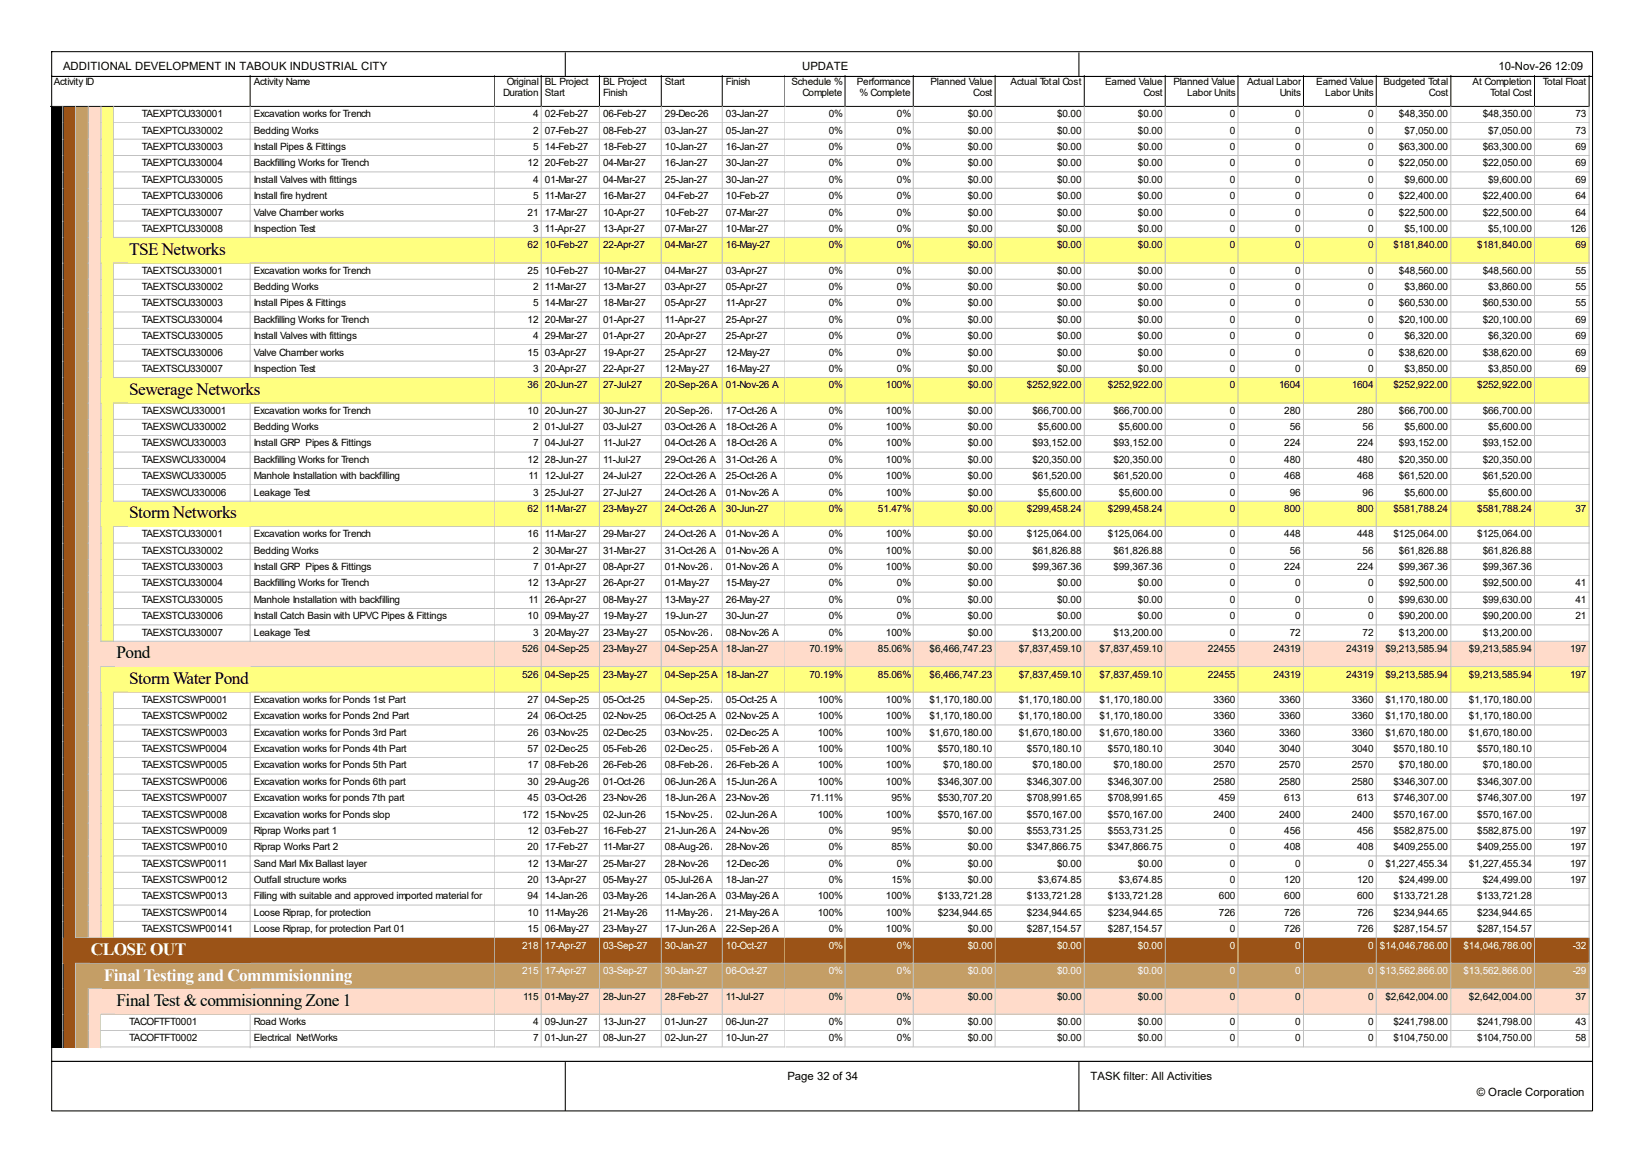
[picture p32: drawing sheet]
<svg xmlns="http://www.w3.org/2000/svg" width="420mm" height="297mm" viewBox="0 0 420 297" stroke-linecap="round" stroke-linejoin="round" font-family="sans-serif">
<defs><g id="words">
<g font-size="4.4">
<text x="33" y="65">TSE Networks</text>
<text x="33" y="100.7">Sewerage Networks</text>
<text x="33" y="132.3">Storm Networks</text>
<text x="29.7" y="168">Pond</text>
<text x="33" y="174.5">Storm Water Pond</text>
<text x="29.7" y="256.7">Final Test &amp; commisionning Zone 1</text>
</g>
<g font-size="4.4" fill="#fff">
<text x="23.2" y="243.8">CLOSE OUT</text>
<text x="26.5" y="250.3">Final Testing and Commmisionning</text>
</g>
<g font-size="2.9">
<text x="16.1" y="17.9">ADDITIONAL DEVELOPMENT IN TABOUK INDUSTRIAL CITY</text>
<text x="204.6" y="17.9">UPDATE</text>
<text x="382.4" y="17.9">10-Nov-26 12:09</text>
<text x="200.9" y="275.5">Page 32 of 34</text>
<text x="278.2" y="275.5">TASK filter: All Activities</text>
<text x="376.8" y="279.8">© Oracle Corporation</text>
</g>
<g font-size="2.6">
<text x="13.7" y="21.8">Activity ID</text>
<text x="64.8" y="21.8">Activity Name</text>
<text x="129.3" y="21.8">Original</text>
<text x="139" y="21.8">BL Project</text>
<text x="153.9" y="21.8">BL Project</text>
<text x="169.7" y="21.8">Start</text>
<text x="185.2" y="21.8">Finish</text>
<text x="201.9" y="21.8">Schedule %</text>
<text x="218.7" y="21.8">Performance</text>
<text x="237.4" y="21.8">Planned Value</text>
<text x="257.9" y="21.8">Actual Total Cost</text>
<text x="282" y="21.8">Earned Value</text>
<text x="299.4" y="21.8">Planned Value</text>
<text x="318.2" y="21.8">Actual Labor</text>
<text x="335.8" y="21.8">Earned Value</text>
<text x="353" y="21.8">Budgeted Total</text>
<text x="375.8" y="21.8">At Completion</text>
<text x="393.7" y="21.8">Total Float</text>
<text x="36.2" y="29.9">TAEXPTCU330001</text>
<text x="64.8" y="29.9">Excavation works for Trench</text>
<text x="128.4" y="24.6">Duration</text>
<text x="136" y="29.9">4</text>
<text x="139" y="24.6">Start</text>
<text x="139" y="29.9">02-Feb-27</text>
<text x="153.9" y="24.6">Finish</text>
<text x="153.9" y="29.9">06-Feb-27</text>
<text x="169.7" y="29.9">29-Dec-26</text>
<text x="185.2" y="29.9">03-Jan-27</text>
<text x="204.7" y="24.6">Complete</text>
<text x="211.5" y="29.9">0%</text>
<text x="219.3" y="24.6">% Complete</text>
<text x="228.9" y="29.9">0%</text>
<text x="247" y="29.9">$0.00</text>
<text x="248.3" y="24.6">Cost</text>
<text x="269.7" y="29.9">$0.00</text>
<text x="290.4" y="29.9">$0.00</text>
<text x="291.8" y="24.6">Cost</text>
<text x="302.9" y="24.6">Labor Units</text>
<text x="313.8" y="29.9">0</text>
<text x="326.6" y="24.6">Units</text>
<text x="330.5" y="29.9">0</text>
<text x="338.2" y="24.6">Labor Units</text>
<text x="349.1" y="29.9">0</text>
<text x="357" y="29.9">$48,350.00</text>
<text x="364.6" y="24.6">Cost</text>
<text x="378.3" y="29.9">$48,350.00</text>
<text x="380.2" y="24.6">Total Cost</text>
<text x="402" y="29.9">73</text>
<text x="36.2" y="34.1">TAEXPTCU330002</text>
<text x="64.8" y="34.1">Bedding Works</text>
<text x="136" y="34.1">2</text>
<text x="139" y="34.1">07-Feb-27</text>
<text x="153.9" y="34.1">08-Feb-27</text>
<text x="169.7" y="34.1">03-Jan-27</text>
<text x="185.2" y="34.1">05-Jan-27</text>
<text x="211.5" y="34.1">0%</text>
<text x="228.9" y="34.1">0%</text>
<text x="247" y="34.1">$0.00</text>
<text x="269.7" y="34.1">$0.00</text>
<text x="290.4" y="34.1">$0.00</text>
<text x="313.8" y="34.1">0</text>
<text x="330.5" y="34.1">0</text>
<text x="349.1" y="34.1">0</text>
<text x="358.4" y="34.1">$7,050.00</text>
<text x="379.7" y="34.1">$7,050.00</text>
<text x="402" y="34.1">73</text>
<text x="36.2" y="38.3">TAEXPTCU330003</text>
<text x="64.8" y="38.3">Install Pipes &amp; Fittings</text>
<text x="136" y="38.3">5</text>
<text x="139" y="38.3">14-Feb-27</text>
<text x="153.9" y="38.3">18-Feb-27</text>
<text x="169.7" y="38.3">10-Jan-27</text>
<text x="185.2" y="38.3">16-Jan-27</text>
<text x="211.5" y="38.3">0%</text>
<text x="228.9" y="38.3">0%</text>
<text x="247" y="38.3">$0.00</text>
<text x="269.7" y="38.3">$0.00</text>
<text x="290.4" y="38.3">$0.00</text>
<text x="313.8" y="38.3">0</text>
<text x="330.5" y="38.3">0</text>
<text x="349.1" y="38.3">0</text>
<text x="357" y="38.3">$63,300.00</text>
<text x="378.3" y="38.3">$63,300.00</text>
<text x="402" y="38.3">69</text>
<text x="36.2" y="42.5">TAEXPTCU330004</text>
<text x="36.2" y="46.6">TAEXPTCU330005</text>
<text x="64.8" y="42.5">Backfilling Works for Trench</text>
<text x="64.8" y="46.6">Install Valves with fittings</text>
<text x="134.6" y="42.5">12</text>
<text x="136" y="46.6">4</text>
<text x="139" y="42.5">20-Feb-27</text>
<text x="139" y="46.6">01-Mar-27</text>
<text x="153.9" y="42.5">04-Mar-27</text>
<text x="153.9" y="46.6">04-Mar-27</text>
<text x="169.7" y="42.5">16-Jan-27</text>
<text x="169.7" y="46.6">25-Jan-27</text>
<text x="185.2" y="42.5">30-Jan-27</text>
<text x="185.2" y="46.6">30-Jan-27</text>
<text x="211.5" y="42.5">0%</text>
<text x="211.5" y="46.6">0%</text>
<text x="228.9" y="42.5">0%</text>
<text x="228.9" y="46.6">0%</text>
<text x="247" y="42.5">$0.00</text>
<text x="247" y="46.6">$0.00</text>
<text x="269.7" y="42.5">$0.00</text>
<text x="269.7" y="46.6">$0.00</text>
<text x="290.4" y="42.5">$0.00</text>
<text x="290.4" y="46.6">$0.00</text>
<text x="313.8" y="42.5">0</text>
<text x="313.8" y="46.6">0</text>
<text x="330.5" y="42.5">0</text>
<text x="330.5" y="46.6">0</text>
<text x="349.1" y="42.5">0</text>
<text x="349.1" y="46.6">0</text>
<text x="357" y="42.5">$22,050.00</text>
<text x="358.4" y="46.6">$9,600.00</text>
<text x="378.3" y="42.5">$22,050.00</text>
<text x="379.7" y="46.6">$9,600.00</text>
<text x="402" y="42.5">69</text>
<text x="402" y="46.6">69</text>
<text x="36.2" y="50.8">TAEXPTCU330006</text>
<text x="64.8" y="50.8">Install fire hydrent</text>
<text x="136" y="50.8">5</text>
<text x="139" y="50.8">11-Mar-27</text>
<text x="153.9" y="50.8">16-Mar-27</text>
<text x="169.7" y="50.8">04-Feb-27</text>
<text x="185.2" y="50.8">10-Feb-27</text>
<text x="211.5" y="50.8">0%</text>
<text x="228.9" y="50.8">0%</text>
<text x="247" y="50.8">$0.00</text>
<text x="269.7" y="50.8">$0.00</text>
<text x="290.4" y="50.8">$0.00</text>
<text x="313.8" y="50.8">0</text>
<text x="330.5" y="50.8">0</text>
<text x="349.1" y="50.8">0</text>
<text x="357" y="50.8">$22,400.00</text>
<text x="378.3" y="50.8">$22,400.00</text>
<text x="402" y="50.8">64</text>
<text x="36.2" y="55">TAEXPTCU330007</text>
<text x="36.2" y="59.1">TAEXPTCU330008</text>
<text x="64.8" y="55">Valve Chamber works</text>
<text x="64.8" y="59.1">Inspection Test</text>
<text x="134.6" y="55">21</text>
<text x="136" y="59.1">3</text>
<text x="139" y="55">17-Mar-27</text>
<text x="139" y="59.1">11-Apr-27</text>
<text x="153.9" y="55">10-Apr-27</text>
<text x="153.9" y="59.1">13-Apr-27</text>
<text x="169.7" y="55">10-Feb-27</text>
<text x="169.7" y="59.1">07-Mar-27</text>
<text x="185.2" y="55">07-Mar-27</text>
<text x="185.2" y="59.1">10-Mar-27</text>
<text x="211.5" y="55">0%</text>
<text x="211.5" y="59.1">0%</text>
<text x="228.9" y="55">0%</text>
<text x="228.9" y="59.1">0%</text>
<text x="247" y="55">$0.00</text>
<text x="247" y="59.1">$0.00</text>
<text x="269.7" y="55">$0.00</text>
<text x="269.7" y="59.1">$0.00</text>
<text x="290.4" y="55">$0.00</text>
<text x="290.4" y="59.1">$0.00</text>
<text x="313.8" y="55">0</text>
<text x="313.8" y="59.1">0</text>
<text x="330.5" y="55">0</text>
<text x="330.5" y="59.1">0</text>
<text x="349.1" y="55">0</text>
<text x="349.1" y="59.1">0</text>
<text x="357" y="55">$22,500.00</text>
<text x="358.4" y="59.1">$5,100.00</text>
<text x="378.3" y="55">$22,500.00</text>
<text x="379.7" y="59.1">$5,100.00</text>
<text x="400.6" y="59.1">126</text>
<text x="402" y="55">64</text>
<text x="134.6" y="63.3">62</text>
<text x="139" y="63.3">10-Feb-27</text>
<text x="153.9" y="63.3">22-Apr-27</text>
<text x="169.7" y="63.3">04-Mar-27</text>
<text x="185.2" y="63.3">16-May-27</text>
<text x="211.5" y="63.3">0%</text>
<text x="228.9" y="63.3">0%</text>
<text x="247" y="63.3">$0.00</text>
<text x="269.7" y="63.3">$0.00</text>
<text x="290.4" y="63.3">$0.00</text>
<text x="313.8" y="63.3">0</text>
<text x="330.5" y="63.3">0</text>
<text x="349.1" y="63.3">0</text>
<text x="355.6" y="63.3">$181,840.00</text>
<text x="376.9" y="63.3">$181,840.00</text>
<text x="402" y="63.3">69</text>
<text x="36.2" y="69.8">TAEXTSCU330001</text>
<text x="64.8" y="69.8">Excavation works for Trench</text>
<text x="134.6" y="69.8">25</text>
<text x="139" y="69.8">10-Feb-27</text>
<text x="153.9" y="69.8">10-Mar-27</text>
<text x="169.7" y="69.8">04-Mar-27</text>
<text x="185.2" y="69.8">03-Apr-27</text>
<text x="211.5" y="69.8">0%</text>
<text x="228.9" y="69.8">0%</text>
<text x="247" y="69.8">$0.00</text>
<text x="269.7" y="69.8">$0.00</text>
<text x="290.4" y="69.8">$0.00</text>
<text x="313.8" y="69.8">0</text>
<text x="330.5" y="69.8">0</text>
<text x="349.1" y="69.8">0</text>
<text x="357" y="69.8">$48,560.00</text>
<text x="378.3" y="69.8">$48,560.00</text>
<text x="402" y="69.8">55</text>
<text x="36.2" y="74">TAEXTSCU330002</text>
<text x="64.8" y="74">Bedding Works</text>
<text x="136" y="74">2</text>
<text x="139" y="74">11-Mar-27</text>
<text x="153.9" y="74">13-Mar-27</text>
<text x="169.7" y="74">03-Apr-27</text>
<text x="185.2" y="74">05-Apr-27</text>
<text x="211.5" y="74">0%</text>
<text x="228.9" y="74">0%</text>
<text x="247" y="74">$0.00</text>
<text x="269.7" y="74">$0.00</text>
<text x="290.4" y="74">$0.00</text>
<text x="313.8" y="74">0</text>
<text x="330.5" y="74">0</text>
<text x="349.1" y="74">0</text>
<text x="358.4" y="74">$3,860.00</text>
<text x="379.7" y="74">$3,860.00</text>
<text x="402" y="74">55</text>
<text x="36.2" y="78.2">TAEXTSCU330003</text>
<text x="36.2" y="82.4">TAEXTSCU330004</text>
<text x="64.8" y="78.2">Install Pipes &amp; Fittings</text>
<text x="64.8" y="82.4">Backfilling Works for Trench</text>
<text x="134.6" y="82.4">12</text>
<text x="136" y="78.2">5</text>
<text x="139" y="78.2">14-Mar-27</text>
<text x="139" y="82.4">20-Mar-27</text>
<text x="153.9" y="78.2">18-Mar-27</text>
<text x="153.9" y="82.4">01-Apr-27</text>
<text x="169.7" y="78.2">05-Apr-27</text>
<text x="169.7" y="82.4">11-Apr-27</text>
<text x="185.2" y="78.2">11-Apr-27</text>
<text x="185.2" y="82.4">25-Apr-27</text>
<text x="211.5" y="78.2">0%</text>
<text x="211.5" y="82.4">0%</text>
<text x="228.9" y="78.2">0%</text>
<text x="228.9" y="82.4">0%</text>
<text x="247" y="78.2">$0.00</text>
<text x="247" y="82.4">$0.00</text>
<text x="269.7" y="78.2">$0.00</text>
<text x="269.7" y="82.4">$0.00</text>
<text x="290.4" y="78.2">$0.00</text>
<text x="290.4" y="82.4">$0.00</text>
<text x="313.8" y="78.2">0</text>
<text x="313.8" y="82.4">0</text>
<text x="330.5" y="78.2">0</text>
<text x="330.5" y="82.4">0</text>
<text x="349.1" y="78.2">0</text>
<text x="349.1" y="82.4">0</text>
<text x="357" y="78.2">$60,530.00</text>
<text x="357" y="82.4">$20,100.00</text>
<text x="378.3" y="78.2">$60,530.00</text>
<text x="378.3" y="82.4">$20,100.00</text>
<text x="402" y="78.2">55</text>
<text x="402" y="82.4">69</text>
<text x="36.2" y="86.5">TAEXTSCU330005</text>
<text x="64.8" y="86.5">Install Valves with fittings</text>
<text x="136" y="86.5">4</text>
<text x="139" y="86.5">29-Mar-27</text>
<text x="153.9" y="86.5">01-Apr-27</text>
<text x="169.7" y="86.5">20-Apr-27</text>
<text x="185.2" y="86.5">25-Apr-27</text>
<text x="211.5" y="86.5">0%</text>
<text x="228.9" y="86.5">0%</text>
<text x="247" y="86.5">$0.00</text>
<text x="269.7" y="86.5">$0.00</text>
<text x="290.4" y="86.5">$0.00</text>
<text x="313.8" y="86.5">0</text>
<text x="330.5" y="86.5">0</text>
<text x="349.1" y="86.5">0</text>
<text x="358.4" y="86.5">$6,320.00</text>
<text x="379.7" y="86.5">$6,320.00</text>
<text x="402" y="86.5">69</text>
<text x="36.2" y="90.7">TAEXTSCU330006</text>
<text x="36.2" y="94.9">TAEXTSCU330007</text>
<text x="64.8" y="90.7">Valve Chamber works</text>
<text x="64.8" y="94.9">Inspection Test</text>
<text x="134.6" y="90.7">15</text>
<text x="136" y="94.9">3</text>
<text x="139" y="90.7">03-Apr-27</text>
<text x="139" y="94.9">20-Apr-27</text>
<text x="153.9" y="90.7">19-Apr-27</text>
<text x="153.9" y="94.9">22-Apr-27</text>
<text x="169.7" y="90.7">25-Apr-27</text>
<text x="169.7" y="94.9">12-May-27</text>
<text x="185.2" y="90.7">12-May-27</text>
<text x="185.2" y="94.9">16-May-27</text>
<text x="211.5" y="90.7">0%</text>
<text x="211.5" y="94.9">0%</text>
<text x="228.9" y="90.7">0%</text>
<text x="228.9" y="94.9">0%</text>
<text x="247" y="90.7">$0.00</text>
<text x="247" y="94.9">$0.00</text>
<text x="269.7" y="90.7">$0.00</text>
<text x="269.7" y="94.9">$0.00</text>
<text x="290.4" y="90.7">$0.00</text>
<text x="290.4" y="94.9">$0.00</text>
<text x="313.8" y="90.7">0</text>
<text x="313.8" y="94.9">0</text>
<text x="330.5" y="90.7">0</text>
<text x="330.5" y="94.9">0</text>
<text x="349.1" y="90.7">0</text>
<text x="349.1" y="94.9">0</text>
<text x="357" y="90.7">$38,620.00</text>
<text x="358.4" y="94.9">$3,850.00</text>
<text x="378.3" y="90.7">$38,620.00</text>
<text x="379.7" y="94.9">$3,850.00</text>
<text x="402" y="90.7">69</text>
<text x="402" y="94.9">69</text>
<text x="134.6" y="99.1">36</text>
<text x="139" y="99.1">20-Jun-27</text>
<text x="153.9" y="99.1">27-Jul-27</text>
<text x="169.7" y="99.1">20-Sep-26 A</text>
<text x="185.2" y="99.1">01-Nov-26 A</text>
<text x="211.5" y="99.1">0%</text>
<text x="226.1" y="99.1">100%</text>
<text x="247" y="99.1">$0.00</text>
<text x="262" y="99.1">$252,922.00</text>
<text x="282.7" y="99.1">$252,922.00</text>
<text x="313.8" y="99.1">0</text>
<text x="326.3" y="99.1">1604</text>
<text x="344.9" y="99.1">1604</text>
<text x="355.6" y="99.1">$252,922.00</text>
<text x="376.9" y="99.1">$252,922.00</text>
<text x="36.2" y="105.6">TAEXSWCU330001</text>
<text x="64.8" y="105.6">Excavation works for Trench</text>
<text x="134.6" y="105.6">10</text>
<text x="139" y="105.6">20-Jun-27</text>
<text x="153.9" y="105.6">30-Jun-27</text>
<text x="169.7" y="105.6">20-Sep-26 A</text>
<text x="185.2" y="105.6">17-Oct-26 A</text>
<text x="211.5" y="105.6">0%</text>
<text x="226.1" y="105.6">100%</text>
<text x="247" y="105.6">$0.00</text>
<text x="263.4" y="105.6">$66,700.00</text>
<text x="284.1" y="105.6">$66,700.00</text>
<text x="313.8" y="105.6">0</text>
<text x="327.7" y="105.6">280</text>
<text x="346.3" y="105.6">280</text>
<text x="357" y="105.6">$66,700.00</text>
<text x="378.3" y="105.6">$66,700.00</text>
<text x="36.2" y="109.7">TAEXSWCU330002</text>
<text x="36.2" y="113.9">TAEXSWCU330003</text>
<text x="64.8" y="109.7">Bedding Works</text>
<text x="64.8" y="113.9">Install GRP Pipes &amp; Fittings</text>
<text x="136" y="109.7">2</text>
<text x="136" y="113.9">7</text>
<text x="139" y="109.7">01-Jul-27</text>
<text x="139" y="113.9">04-Jul-27</text>
<text x="153.9" y="109.7">03-Jul-27</text>
<text x="153.9" y="113.9">11-Jul-27</text>
<text x="169.7" y="109.7">03-Oct-26 A</text>
<text x="169.7" y="113.9">04-Oct-26 A</text>
<text x="185.2" y="109.7">18-Oct-26 A</text>
<text x="185.2" y="113.9">18-Oct-26 A</text>
<text x="211.5" y="109.7">0%</text>
<text x="211.5" y="113.9">0%</text>
<text x="226.1" y="109.7">100%</text>
<text x="226.1" y="113.9">100%</text>
<text x="247" y="109.7">$0.00</text>
<text x="247" y="113.9">$0.00</text>
<text x="263.4" y="113.9">$93,152.00</text>
<text x="264.8" y="109.7">$5,600.00</text>
<text x="284.1" y="113.9">$93,152.00</text>
<text x="285.5" y="109.7">$5,600.00</text>
<text x="313.8" y="109.7">0</text>
<text x="313.8" y="113.9">0</text>
<text x="327.7" y="113.9">224</text>
<text x="329.1" y="109.7">56</text>
<text x="346.3" y="113.9">224</text>
<text x="347.7" y="109.7">56</text>
<text x="357" y="113.9">$93,152.00</text>
<text x="358.4" y="109.7">$5,600.00</text>
<text x="378.3" y="113.9">$93,152.00</text>
<text x="379.7" y="109.7">$5,600.00</text>
<text x="36.2" y="118.1">TAEXSWCU330004</text>
<text x="64.8" y="118.1">Backfilling Works for Trench</text>
<text x="134.6" y="118.1">12</text>
<text x="139" y="118.1">28-Jun-27</text>
<text x="153.9" y="118.1">11-Jul-27</text>
<text x="169.7" y="118.1">29-Oct-26 A</text>
<text x="185.2" y="118.1">31-Oct-26 A</text>
<text x="211.5" y="118.1">0%</text>
<text x="226.1" y="118.1">100%</text>
<text x="247" y="118.1">$0.00</text>
<text x="263.4" y="118.1">$20,350.00</text>
<text x="284.1" y="118.1">$20,350.00</text>
<text x="313.8" y="118.1">0</text>
<text x="327.7" y="118.1">480</text>
<text x="346.3" y="118.1">480</text>
<text x="357" y="118.1">$20,350.00</text>
<text x="378.3" y="118.1">$20,350.00</text>
<text x="36.2" y="122.3">TAEXSWCU330005</text>
<text x="64.8" y="122.3">Manhole Installation with backfilling</text>
<text x="134.8" y="122.3">11</text>
<text x="139" y="122.3">12-Jul-27</text>
<text x="153.9" y="122.3">24-Jul-27</text>
<text x="169.7" y="122.3">22-Oct-26 A</text>
<text x="185.2" y="122.3">25-Oct-26 A</text>
<text x="211.5" y="122.3">0%</text>
<text x="226.1" y="122.3">100%</text>
<text x="247" y="122.3">$0.00</text>
<text x="263.4" y="122.3">$61,520.00</text>
<text x="284.1" y="122.3">$61,520.00</text>
<text x="313.8" y="122.3">0</text>
<text x="327.7" y="122.3">468</text>
<text x="346.3" y="122.3">468</text>
<text x="357" y="122.3">$61,520.00</text>
<text x="378.3" y="122.3">$61,520.00</text>
<text x="36.2" y="126.4">TAEXSWCU330006</text>
<text x="64.8" y="126.4">Leakage Test</text>
<text x="134.6" y="130.6">62</text>
<text x="136" y="126.4">3</text>
<text x="139" y="126.4">25-Jul-27</text>
<text x="139" y="130.6">11-Mar-27</text>
<text x="153.9" y="126.4">27-Jul-27</text>
<text x="153.9" y="130.6">23-May-27</text>
<text x="169.7" y="126.4">24-Oct-26 A</text>
<text x="169.7" y="130.6">24-Oct-26 A</text>
<text x="185.2" y="126.4">01-Nov-26 A</text>
<text x="185.2" y="130.6">30-Jun-27</text>
<text x="211.5" y="126.4">0%</text>
<text x="211.5" y="130.6">0%</text>
<text x="224" y="130.6">51.47%</text>
<text x="226.1" y="126.4">100%</text>
<text x="247" y="126.4">$0.00</text>
<text x="247" y="130.6">$0.00</text>
<text x="262" y="130.6">$299,458.24</text>
<text x="264.8" y="126.4">$5,600.00</text>
<text x="282.7" y="130.6">$299,458.24</text>
<text x="285.5" y="126.4">$5,600.00</text>
<text x="313.8" y="126.4">0</text>
<text x="313.8" y="130.6">0</text>
<text x="327.7" y="130.6">800</text>
<text x="329.1" y="126.4">96</text>
<text x="346.3" y="130.6">800</text>
<text x="347.7" y="126.4">96</text>
<text x="355.6" y="130.6">$581,788.24</text>
<text x="358.4" y="126.4">$5,600.00</text>
<text x="376.9" y="130.6">$581,788.24</text>
<text x="379.7" y="126.4">$5,600.00</text>
<text x="402" y="130.6">37</text>
<text x="36.2" y="137.1">TAEXSTCU330001</text>
<text x="64.8" y="137.1">Excavation works for Trench</text>
<text x="134.6" y="137.1">16</text>
<text x="139" y="137.1">11-Mar-27</text>
<text x="153.9" y="137.1">29-Mar-27</text>
<text x="169.7" y="137.1">24-Oct-26 A</text>
<text x="185.2" y="137.1">01-Nov-26 A</text>
<text x="211.5" y="137.1">0%</text>
<text x="226.1" y="137.1">100%</text>
<text x="247" y="137.1">$0.00</text>
<text x="262" y="137.1">$125,064.00</text>
<text x="282.7" y="137.1">$125,064.00</text>
<text x="313.8" y="137.1">0</text>
<text x="327.7" y="137.1">448</text>
<text x="346.3" y="137.1">448</text>
<text x="355.6" y="137.1">$125,064.00</text>
<text x="376.9" y="137.1">$125,064.00</text>
<text x="36.2" y="141.3">TAEXSTCU330002</text>
<text x="64.8" y="141.3">Bedding Works</text>
<text x="136" y="141.3">2</text>
<text x="139" y="141.3">30-Mar-27</text>
<text x="153.9" y="141.3">31-Mar-27</text>
<text x="169.7" y="141.3">31-Oct-26 A</text>
<text x="185.2" y="141.3">01-Nov-26 A</text>
<text x="211.5" y="141.3">0%</text>
<text x="226.1" y="141.3">100%</text>
<text x="247" y="141.3">$0.00</text>
<text x="263.4" y="141.3">$61,826.88</text>
<text x="284.1" y="141.3">$61,826.88</text>
<text x="313.8" y="141.3">0</text>
<text x="329.1" y="141.3">56</text>
<text x="347.7" y="141.3">56</text>
<text x="357" y="141.3">$61,826.88</text>
<text x="378.3" y="141.3">$61,826.88</text>
<text x="36.2" y="145.5">TAEXSTCU330003</text>
<text x="36.2" y="149.6">TAEXSTCU330004</text>
<text x="64.8" y="145.5">Install GRP Pipes &amp; Fittings</text>
<text x="64.8" y="149.6">Backfilling Works for Trench</text>
<text x="134.6" y="149.6">12</text>
<text x="136" y="145.5">7</text>
<text x="139" y="145.5">01-Apr-27</text>
<text x="139" y="149.6">13-Apr-27</text>
<text x="153.9" y="145.5">08-Apr-27</text>
<text x="153.9" y="149.6">26-Apr-27</text>
<text x="169.7" y="145.5">01-Nov-26 A</text>
<text x="169.7" y="149.6">01-May-27</text>
<text x="185.2" y="145.5">01-Nov-26 A</text>
<text x="185.2" y="149.6">15-May-27</text>
<text x="211.5" y="145.5">0%</text>
<text x="211.5" y="149.6">0%</text>
<text x="226.1" y="145.5">100%</text>
<text x="228.9" y="149.6">0%</text>
<text x="247" y="145.5">$0.00</text>
<text x="247" y="149.6">$0.00</text>
<text x="263.4" y="145.5">$99,367.36</text>
<text x="269.7" y="149.6">$0.00</text>
<text x="284.1" y="145.5">$99,367.36</text>
<text x="290.4" y="149.6">$0.00</text>
<text x="313.8" y="145.5">0</text>
<text x="313.8" y="149.6">0</text>
<text x="327.7" y="145.5">224</text>
<text x="330.5" y="149.6">0</text>
<text x="346.3" y="145.5">224</text>
<text x="349.1" y="149.6">0</text>
<text x="357" y="145.5">$99,367.36</text>
<text x="357" y="149.6">$92,500.00</text>
<text x="378.3" y="145.5">$99,367.36</text>
<text x="378.3" y="149.6">$92,500.00</text>
<text x="402" y="149.6">41</text>
<text x="36.2" y="153.8">TAEXSTCU330005</text>
<text x="64.8" y="153.8">Manhole Installation with backfilling</text>
<text x="134.8" y="153.8">11</text>
<text x="139" y="153.8">26-Apr-27</text>
<text x="153.9" y="153.8">08-May-27</text>
<text x="169.7" y="153.8">13-May-27</text>
<text x="185.2" y="153.8">26-May-27</text>
<text x="211.5" y="153.8">0%</text>
<text x="228.9" y="153.8">0%</text>
<text x="247" y="153.8">$0.00</text>
<text x="269.7" y="153.8">$0.00</text>
<text x="290.4" y="153.8">$0.00</text>
<text x="313.8" y="153.8">0</text>
<text x="330.5" y="153.8">0</text>
<text x="349.1" y="153.8">0</text>
<text x="357" y="153.8">$99,630.00</text>
<text x="378.3" y="153.8">$99,630.00</text>
<text x="402" y="153.8">41</text>
<text x="36.2" y="158">TAEXSTCU330006</text>
<text x="64.8" y="158">Install Catch Basin with UPVC Pipes &amp; Fittings</text>
<text x="134.6" y="158">10</text>
<text x="139" y="158">09-May-27</text>
<text x="153.9" y="158">19-May-27</text>
<text x="169.7" y="158">19-Jun-27</text>
<text x="185.2" y="158">30-Jun-27</text>
<text x="211.5" y="158">0%</text>
<text x="228.9" y="158">0%</text>
<text x="247" y="158">$0.00</text>
<text x="269.7" y="158">$0.00</text>
<text x="290.4" y="158">$0.00</text>
<text x="313.8" y="158">0</text>
<text x="330.5" y="158">0</text>
<text x="349.1" y="158">0</text>
<text x="357" y="158">$90,200.00</text>
<text x="378.3" y="158">$90,200.00</text>
<text x="402" y="158">21</text>
<text x="36.2" y="162.2">TAEXSTCU330007</text>
<text x="64.8" y="162.2">Leakage Test</text>
<text x="133.2" y="166.4">526</text>
<text x="136" y="162.2">3</text>
<text x="139" y="162.2">20-May-27</text>
<text x="139" y="166.4">04-Sep-25</text>
<text x="153.9" y="162.2">23-May-27</text>
<text x="153.9" y="166.4">23-May-27</text>
<text x="169.7" y="162.2">05-Nov-26 A</text>
<text x="169.7" y="166.4">04-Sep-25 A</text>
<text x="185.2" y="162.2">08-Nov-26 A</text>
<text x="185.2" y="166.4">18-Jan-27</text>
<text x="206.6" y="166.4">70.19%</text>
<text x="211.5" y="162.2">0%</text>
<text x="224" y="166.4">85.06%</text>
<text x="226.1" y="162.2">100%</text>
<text x="237.2" y="166.4">$6,466,747.23</text>
<text x="247" y="162.2">$0.00</text>
<text x="260" y="166.4">$7,837,459.10</text>
<text x="263.4" y="162.2">$13,200.00</text>
<text x="280.6" y="166.4">$7,837,459.10</text>
<text x="284.1" y="162.2">$13,200.00</text>
<text x="308.2" y="166.4">22455</text>
<text x="313.8" y="162.2">0</text>
<text x="325" y="166.4">24319</text>
<text x="329.1" y="162.2">72</text>
<text x="343.5" y="166.4">24319</text>
<text x="347.7" y="162.2">72</text>
<text x="353.5" y="166.4">$9,213,585.94</text>
<text x="357" y="162.2">$13,200.00</text>
<text x="374.8" y="166.4">$9,213,585.94</text>
<text x="378.3" y="162.2">$13,200.00</text>
<text x="400.6" y="166.4">197</text>
<text x="133.2" y="172.9">526</text>
<text x="139" y="172.9">04-Sep-25</text>
<text x="153.9" y="172.9">23-May-27</text>
<text x="169.7" y="172.9">04-Sep-25 A</text>
<text x="185.2" y="172.9">18-Jan-27</text>
<text x="206.6" y="172.9">70.19%</text>
<text x="224" y="172.9">85.06%</text>
<text x="237.2" y="172.9">$6,466,747.23</text>
<text x="260" y="172.9">$7,837,459.10</text>
<text x="280.6" y="172.9">$7,837,459.10</text>
<text x="308.2" y="172.9">22455</text>
<text x="325" y="172.9">24319</text>
<text x="343.5" y="172.9">24319</text>
<text x="353.5" y="172.9">$9,213,585.94</text>
<text x="374.8" y="172.9">$9,213,585.94</text>
<text x="400.6" y="172.9">197</text>
<text x="36.2" y="179.4">TAEXSTCSWP0001</text>
<text x="64.8" y="179.4">Excavation works for Ponds 1st Part</text>
<text x="134.6" y="179.4">27</text>
<text x="139" y="179.4">04-Sep-25</text>
<text x="153.9" y="179.4">05-Oct-25</text>
<text x="169.7" y="179.4">04-Sep-25 A</text>
<text x="185.2" y="179.4">05-Oct-25 A</text>
<text x="208.7" y="179.4">100%</text>
<text x="226.1" y="179.4">100%</text>
<text x="237.2" y="179.4">$1,170,180.00</text>
<text x="260" y="179.4">$1,170,180.00</text>
<text x="280.6" y="179.4">$1,170,180.00</text>
<text x="309.6" y="179.4">3360</text>
<text x="326.3" y="179.4">3360</text>
<text x="344.9" y="179.4">3360</text>
<text x="353.5" y="179.4">$1,170,180.00</text>
<text x="374.8" y="179.4">$1,170,180.00</text>
<text x="36.2" y="183.6">TAEXSTCSWP0002</text>
<text x="64.8" y="183.6">Excavation works for Ponds 2nd Part</text>
<text x="134.6" y="183.6">24</text>
<text x="139" y="183.6">06-Oct-25</text>
<text x="153.9" y="183.6">02-Nov-25</text>
<text x="169.7" y="183.6">06-Oct-25 A</text>
<text x="185.2" y="183.6">02-Nov-25 A</text>
<text x="208.7" y="183.6">100%</text>
<text x="226.1" y="183.6">100%</text>
<text x="237.2" y="183.6">$1,170,180.00</text>
<text x="260" y="183.6">$1,170,180.00</text>
<text x="280.6" y="183.6">$1,170,180.00</text>
<text x="309.6" y="183.6">3360</text>
<text x="326.3" y="183.6">3360</text>
<text x="344.9" y="183.6">3360</text>
<text x="353.5" y="183.6">$1,170,180.00</text>
<text x="374.8" y="183.6">$1,170,180.00</text>
<text x="36.2" y="187.7">TAEXSTCSWP0003</text>
<text x="36.2" y="191.9">TAEXSTCSWP0004</text>
<text x="64.8" y="187.7">Excavation works for Ponds 3rd Part</text>
<text x="64.8" y="191.9">Excavation works for Ponds 4th Part</text>
<text x="134.6" y="187.7">26</text>
<text x="134.6" y="191.9">57</text>
<text x="139" y="187.7">03-Nov-25</text>
<text x="139" y="191.9">02-Dec-25</text>
<text x="153.9" y="187.7">02-Dec-25</text>
<text x="153.9" y="191.9">05-Feb-26</text>
<text x="169.7" y="187.7">03-Nov-25 A</text>
<text x="169.7" y="191.9">02-Dec-25 A</text>
<text x="185.2" y="187.7">02-Dec-25 A</text>
<text x="185.2" y="191.9">05-Feb-26 A</text>
<text x="208.7" y="187.7">100%</text>
<text x="208.7" y="191.9">100%</text>
<text x="226.1" y="187.7">100%</text>
<text x="226.1" y="191.9">100%</text>
<text x="237.2" y="187.7">$1,670,180.00</text>
<text x="239.3" y="191.9">$570,180.10</text>
<text x="260" y="187.7">$1,670,180.00</text>
<text x="262" y="191.9">$570,180.10</text>
<text x="280.6" y="187.7">$1,670,180.00</text>
<text x="282.7" y="191.9">$570,180.10</text>
<text x="309.6" y="187.7">3360</text>
<text x="309.6" y="191.9">3040</text>
<text x="326.3" y="187.7">3360</text>
<text x="326.3" y="191.9">3040</text>
<text x="344.9" y="187.7">3360</text>
<text x="344.9" y="191.9">3040</text>
<text x="353.5" y="187.7">$1,670,180.00</text>
<text x="355.6" y="191.9">$570,180.10</text>
<text x="374.8" y="187.7">$1,670,180.00</text>
<text x="376.9" y="191.9">$570,180.10</text>
<text x="36.2" y="196.1">TAEXSTCSWP0005</text>
<text x="64.8" y="196.1">Excavation works for Ponds 5th Part</text>
<text x="134.6" y="196.1">17</text>
<text x="139" y="196.1">08-Feb-26</text>
<text x="153.9" y="196.1">26-Feb-26</text>
<text x="169.7" y="196.1">08-Feb-26 A</text>
<text x="185.2" y="196.1">26-Feb-26 A</text>
<text x="208.7" y="196.1">100%</text>
<text x="226.1" y="196.1">100%</text>
<text x="240.7" y="196.1">$70,180.00</text>
<text x="263.4" y="196.1">$70,180.00</text>
<text x="284.1" y="196.1">$70,180.00</text>
<text x="309.6" y="196.1">2570</text>
<text x="326.3" y="196.1">2570</text>
<text x="344.9" y="196.1">2570</text>
<text x="357" y="196.1">$70,180.00</text>
<text x="378.3" y="196.1">$70,180.00</text>
<text x="36.2" y="200.3">TAEXSTCSWP0006</text>
<text x="64.8" y="200.3">Excavation works for Ponds 6th part</text>
<text x="134.6" y="200.3">30</text>
<text x="139" y="200.3">29-Aug-26</text>
<text x="153.9" y="200.3">01-Oct-26</text>
<text x="169.7" y="200.3">06-Jun-26 A</text>
<text x="185.2" y="200.3">15-Jun-26 A</text>
<text x="208.7" y="200.3">100%</text>
<text x="226.1" y="200.3">100%</text>
<text x="239.3" y="200.3">$346,307.00</text>
<text x="262" y="200.3">$346,307.00</text>
<text x="282.7" y="200.3">$346,307.00</text>
<text x="309.6" y="200.3">2580</text>
<text x="326.3" y="200.3">2580</text>
<text x="344.9" y="200.3">2580</text>
<text x="355.6" y="200.3">$346,307.00</text>
<text x="376.9" y="200.3">$346,307.00</text>
<text x="36.2" y="204.4">TAEXSTCSWP0007</text>
<text x="36.2" y="208.6">TAEXSTCSWP0008</text>
<text x="64.8" y="204.4">Excavation works for ponds 7th part</text>
<text x="64.8" y="208.6">Excavation works for Ponds slop</text>
<text x="133.2" y="208.6">172</text>
<text x="134.6" y="204.4">45</text>
<text x="139" y="204.4">03-Oct-26</text>
<text x="139" y="208.6">15-Nov-25</text>
<text x="153.9" y="204.4">23-Nov-26</text>
<text x="153.9" y="208.6">02-Jun-26</text>
<text x="169.7" y="204.4">18-Jun-26 A</text>
<text x="169.7" y="208.6">15-Nov-25 A</text>
<text x="185.2" y="204.4">23-Nov-26</text>
<text x="185.2" y="208.6">02-Jun-26 A</text>
<text x="206.8" y="204.4">71.11%</text>
<text x="208.7" y="208.6">100%</text>
<text x="226.1" y="208.6">100%</text>
<text x="227.5" y="204.4">95%</text>
<text x="239.3" y="204.4">$530,707.20</text>
<text x="239.3" y="208.6">$570,167.00</text>
<text x="262" y="204.4">$708,991.65</text>
<text x="262" y="208.6">$570,167.00</text>
<text x="282.7" y="204.4">$708,991.65</text>
<text x="282.7" y="208.6">$570,167.00</text>
<text x="309.6" y="208.6">2400</text>
<text x="311" y="204.4">459</text>
<text x="326.3" y="208.6">2400</text>
<text x="327.7" y="204.4">613</text>
<text x="344.9" y="208.6">2400</text>
<text x="346.3" y="204.4">613</text>
<text x="355.6" y="204.4">$746,307.00</text>
<text x="355.6" y="208.6">$570,167.00</text>
<text x="376.9" y="204.4">$746,307.00</text>
<text x="376.9" y="208.6">$570,167.00</text>
<text x="400.6" y="204.4">197</text>
<text x="36.2" y="212.8">TAEXSTCSWP0009</text>
<text x="64.8" y="212.8">Riprap Works part 1</text>
<text x="134.6" y="212.8">12</text>
<text x="139" y="212.8">03-Feb-27</text>
<text x="153.9" y="212.8">16-Feb-27</text>
<text x="169.7" y="212.8">21-Jun-26 A</text>
<text x="185.2" y="212.8">24-Nov-26</text>
<text x="211.5" y="212.8">0%</text>
<text x="227.5" y="212.8">95%</text>
<text x="247" y="212.8">$0.00</text>
<text x="262" y="212.8">$553,731.25</text>
<text x="282.7" y="212.8">$553,731.25</text>
<text x="313.8" y="212.8">0</text>
<text x="327.7" y="212.8">456</text>
<text x="346.3" y="212.8">456</text>
<text x="355.6" y="212.8">$582,875.00</text>
<text x="376.9" y="212.8">$582,875.00</text>
<text x="400.6" y="212.8">197</text>
<text x="36.2" y="217">TAEXSTCSWP0010</text>
<text x="36.2" y="221.1">TAEXSTCSWP0011</text>
<text x="64.8" y="217">Riprap Works Part 2</text>
<text x="64.8" y="221.1">Sand Marl Mix Ballast layer</text>
<text x="134.6" y="217">20</text>
<text x="134.6" y="221.1">12</text>
<text x="139" y="217">17-Feb-27</text>
<text x="139" y="221.1">13-Mar-27</text>
<text x="153.9" y="217">11-Mar-27</text>
<text x="153.9" y="221.1">25-Mar-27</text>
<text x="169.7" y="217">08-Aug-26 A</text>
<text x="169.7" y="221.1">28-Nov-26</text>
<text x="185.2" y="217">28-Nov-26</text>
<text x="185.2" y="221.1">12-Dec-26</text>
<text x="211.5" y="217">0%</text>
<text x="211.5" y="221.1">0%</text>
<text x="227.5" y="217">85%</text>
<text x="228.9" y="221.1">0%</text>
<text x="247" y="217">$0.00</text>
<text x="247" y="221.1">$0.00</text>
<text x="262" y="217">$347,866.75</text>
<text x="269.7" y="221.1">$0.00</text>
<text x="282.7" y="217">$347,866.75</text>
<text x="290.4" y="221.1">$0.00</text>
<text x="313.8" y="217">0</text>
<text x="313.8" y="221.1">0</text>
<text x="327.7" y="217">408</text>
<text x="330.5" y="221.1">0</text>
<text x="346.3" y="217">408</text>
<text x="349.1" y="221.1">0</text>
<text x="353.5" y="221.1">$1,227,455.34</text>
<text x="355.6" y="217">$409,255.00</text>
<text x="374.8" y="221.1">$1,227,455.34</text>
<text x="376.9" y="217">$409,255.00</text>
<text x="400.6" y="217">197</text>
<text x="400.6" y="221.1">197</text>
<text x="36.2" y="225.3">TAEXSTCSWP0012</text>
<text x="64.8" y="225.3">Outfall structure works</text>
<text x="134.6" y="225.3">20</text>
<text x="139" y="225.3">13-Apr-27</text>
<text x="153.9" y="225.3">05-May-27</text>
<text x="169.7" y="225.3">05-Jul-26 A</text>
<text x="185.2" y="225.3">18-Jan-27</text>
<text x="211.5" y="225.3">0%</text>
<text x="227.5" y="225.3">15%</text>
<text x="247" y="225.3">$0.00</text>
<text x="264.8" y="225.3">$3,674.85</text>
<text x="285.5" y="225.3">$3,674.85</text>
<text x="313.8" y="225.3">0</text>
<text x="327.7" y="225.3">120</text>
<text x="346.3" y="225.3">120</text>
<text x="357" y="225.3">$24,499.00</text>
<text x="378.3" y="225.3">$24,499.00</text>
<text x="400.6" y="225.3">197</text>
<text x="36.2" y="229.5">TAEXSTCSWP0013</text>
<text x="36.2" y="233.7">TAEXSTCSWP0014</text>
<text x="64.8" y="229.5">Filling with suitable and approved imported material for Dike</text>
<text x="64.8" y="233.7">Loose Riprap, for protection</text>
<text x="134.6" y="229.5">94</text>
<text x="134.6" y="233.7">10</text>
<text x="139" y="229.5">14-Jan-26</text>
<text x="139" y="233.7">11-May-26</text>
<text x="153.9" y="229.5">03-May-26</text>
<text x="153.9" y="233.7">21-May-26</text>
<text x="169.7" y="229.5">14-Jan-26 A</text>
<text x="169.7" y="233.7">11-May-26 A</text>
<text x="185.2" y="229.5">03-May-26 A</text>
<text x="185.2" y="233.7">21-May-26 A</text>
<text x="208.7" y="229.5">100%</text>
<text x="208.7" y="233.7">100%</text>
<text x="226.1" y="229.5">100%</text>
<text x="226.1" y="233.7">100%</text>
<text x="239.3" y="229.5">$133,721.28</text>
<text x="239.3" y="233.7">$234,944.65</text>
<text x="262" y="229.5">$133,721.28</text>
<text x="262" y="233.7">$234,944.65</text>
<text x="282.7" y="229.5">$133,721.28</text>
<text x="282.7" y="233.7">$234,944.65</text>
<text x="311" y="229.5">600</text>
<text x="311" y="233.7">726</text>
<text x="327.7" y="229.5">600</text>
<text x="327.7" y="233.7">726</text>
<text x="346.3" y="229.5">600</text>
<text x="346.3" y="233.7">726</text>
<text x="355.6" y="229.5">$133,721.28</text>
<text x="355.6" y="233.7">$234,944.65</text>
<text x="376.9" y="229.5">$133,721.28</text>
<text x="376.9" y="233.7">$234,944.65</text>
<text x="36.2" y="237.9">TAEXSTCSWP00141</text>
<text x="64.8" y="237.9">Loose Riprap, for protection Part 01</text>
<text x="134.6" y="237.9">15</text>
<text x="139" y="237.9">06-May-27</text>
<text x="153.9" y="237.9">23-May-27</text>
<text x="169.7" y="237.9">17-Jun-26 A</text>
<text x="185.2" y="237.9">22-Sep-26 A</text>
<text x="211.5" y="237.9">0%</text>
<text x="226.1" y="237.9">100%</text>
<text x="247" y="237.9">$0.00</text>
<text x="262" y="237.9">$287,154.57</text>
<text x="282.7" y="237.9">$287,154.57</text>
<text x="313.8" y="237.9">0</text>
<text x="327.7" y="237.9">726</text>
<text x="346.3" y="237.9">726</text>
<text x="355.6" y="237.9">$287,154.57</text>
<text x="376.9" y="237.9">$287,154.57</text>
<text x="133.5" y="255.1">115</text>
<text x="139" y="255.1">01-May-27</text>
<text x="153.9" y="255.1">28-Jun-27</text>
<text x="169.7" y="255.1">28-Feb-27</text>
<text x="185.2" y="255.1">11-Jul-27</text>
<text x="211.5" y="255.1">0%</text>
<text x="228.9" y="255.1">0%</text>
<text x="247" y="255.1">$0.00</text>
<text x="269.7" y="255.1">$0.00</text>
<text x="290.4" y="255.1">$0.00</text>
<text x="313.8" y="255.1">0</text>
<text x="330.5" y="255.1">0</text>
<text x="349.1" y="255.1">0</text>
<text x="353.5" y="255.1">$2,642,004.00</text>
<text x="374.8" y="255.1">$2,642,004.00</text>
<text x="402" y="255.1">37</text>
<text x="33" y="261.5">TACOFTFT0001</text>
<text x="64.8" y="261.5">Road Works</text>
<text x="136" y="261.5">4</text>
<text x="139" y="261.5">09-Jun-27</text>
<text x="153.9" y="261.5">13-Jun-27</text>
<text x="169.7" y="261.5">01-Jun-27</text>
<text x="185.2" y="261.5">06-Jun-27</text>
<text x="211.5" y="261.5">0%</text>
<text x="228.9" y="261.5">0%</text>
<text x="247" y="261.5">$0.00</text>
<text x="269.7" y="261.5">$0.00</text>
<text x="290.4" y="261.5">$0.00</text>
<text x="313.8" y="261.5">0</text>
<text x="330.5" y="261.5">0</text>
<text x="349.1" y="261.5">0</text>
<text x="355.6" y="261.5">$241,798.00</text>
<text x="376.9" y="261.5">$241,798.00</text>
<text x="402" y="261.5">43</text>
<text x="33" y="265.7">TACOFTFT0002</text>
<text x="64.8" y="265.7">Electrical NetWorks</text>
<text x="136" y="265.7">7</text>
<text x="139" y="265.7">01-Jun-27</text>
<text x="153.9" y="265.7">08-Jun-27</text>
<text x="169.7" y="265.7">02-Jun-27</text>
<text x="185.2" y="265.7">10-Jun-27</text>
<text x="211.5" y="265.7">0%</text>
<text x="228.9" y="265.7">0%</text>
<text x="247" y="265.7">$0.00</text>
<text x="269.7" y="265.7">$0.00</text>
<text x="290.4" y="265.7">$0.00</text>
<text x="313.8" y="265.7">0</text>
<text x="330.5" y="265.7">0</text>
<text x="349.1" y="265.7">0</text>
<text x="355.6" y="265.7">$104,750.00</text>
<text x="376.9" y="265.7">$104,750.00</text>
<text x="402" y="265.7">58</text>
</g>
<g font-size="2.6" fill="#fff">
<text x="133.2" y="242.1">218</text>
<text x="139" y="242.1">17-Apr-27</text>
<text x="153.9" y="242.1">03-Sep-27</text>
<text x="169.7" y="242.1">30-Jan-27</text>
<text x="185.2" y="242.1">10-Oct-27</text>
<text x="211.5" y="242.1">0%</text>
<text x="228.9" y="242.1">0%</text>
<text x="247" y="242.1">$0.00</text>
<text x="269.7" y="242.1">$0.00</text>
<text x="290.4" y="242.1">$0.00</text>
<text x="313.8" y="242.1">0</text>
<text x="330.5" y="242.1">0</text>
<text x="349.1" y="242.1">0</text>
<text x="352.1" y="242.1">$14,046,786.00</text>
<text x="373.5" y="242.1">$14,046,786.00</text>
<text x="401.3" y="242.1">-32</text>
<text x="133.2" y="248.5">215</text>
<text x="139" y="248.5">17-Apr-27</text>
<text x="153.9" y="248.5">03-Sep-27</text>
<text x="169.7" y="248.5">30-Jan-27</text>
<text x="185.2" y="248.5">06-Oct-27</text>
<text x="211.5" y="248.5">0%</text>
<text x="228.9" y="248.5">0%</text>
<text x="247" y="248.5">$0.00</text>
<text x="269.7" y="248.5">$0.00</text>
<text x="290.4" y="248.5">$0.00</text>
<text x="313.8" y="248.5">0</text>
<text x="330.5" y="248.5">0</text>
<text x="349.1" y="248.5">0</text>
<text x="352.1" y="248.5">$13,562,866.00</text>
<text x="373.5" y="248.5">$13,562,866.00</text>
<text x="401.3" y="248.5">-29</text>
</g>
</g></defs>
<path d="M63.8 19.3v7.9h-51" fill="none" stroke="#000" stroke-width=".26"/>
<path d="M64.1 19.3h62.4v8.1h-62.4z" fill="#fff"/>
<path d="M126.3 19.3v7.9h-62.5" fill="none" stroke="#000" stroke-width=".26"/>
<path d="M126.5 19.3h11.8v8.1h-11.8z" fill="#fff"/>
<path d="M138.1 19.3v7.9h-11.8" fill="none" stroke="#000" stroke-width=".26"/>
<path d="M138.3 19.3h14.9v8.1h-14.9z" fill="#fff"/>
<path d="M153 19.3v7.9h-14.9" fill="none" stroke="#000" stroke-width=".26"/>
<path d="M153.2 19.3h15.8v8.1h-15.8z" fill="#fff"/>
<path d="M168.7 19.3v7.9h-15.7" fill="none" stroke="#000" stroke-width=".26"/>
<path d="M169 19.3h15.5v8.1h-15.5z" fill="#fff"/>
<path d="M184.3 19.3v7.9h-15.6" fill="none" stroke="#000" stroke-width=".26"/>
<path d="M184.5 19.3h16v8.1h-16z" fill="#fff"/>
<path d="M200.3 19.3v7.9h-16" fill="none" stroke="#000" stroke-width=".26"/>
<path d="M200.5 19.3h15.4v8.1h-15.4z" fill="#fff"/>
<path d="M215.6 19.3v7.9h-15.3" fill="none" stroke="#000" stroke-width=".26"/>
<path d="M215.9 19.3h17.4v8.1h-17.4z" fill="#fff"/>
<path d="M233 19.3v7.9h-17.4" fill="none" stroke="#000" stroke-width=".26"/>
<path d="M233.3 19.3h20.8v8.1h-20.8z" fill="#fff"/>
<path d="M253.9 19.3v7.9h-20.9" fill="none" stroke="#000" stroke-width=".26"/>
<path d="M254.1 19.3h22.8v8.1h-22.8z" fill="#fff"/>
<path d="M276.7 19.3v7.9h-22.8" fill="none" stroke="#000" stroke-width=".26"/>
<path d="M276.9 19.3h20.7v8.1h-20.7z" fill="#fff"/>
<path d="M297.3 19.3v7.9h-20.6" fill="none" stroke="#000" stroke-width=".26"/>
<path d="M297.6 19.3h18.5v8.1h-18.5z" fill="#fff"/>
<path d="M315.9 19.3v7.9h-18.6" fill="none" stroke="#000" stroke-width=".26"/>
<path d="M316.1 19.3h16.7v8.1h-16.7z" fill="#fff"/>
<path d="M332.6 19.3v7.9h-16.7" fill="none" stroke="#000" stroke-width=".26"/>
<path d="M332.8 19.3h18.6v8.1h-18.6z" fill="#fff"/>
<path d="M351.2 19.3v7.9h-18.6" fill="none" stroke="#000" stroke-width=".26"/>
<path d="M351.4 19.3h19v8.1h-19z" fill="#fff"/>
<path d="M370.2 19.3v7.9h-19" fill="none" stroke="#000" stroke-width=".26"/>
<path d="M370.4 19.3h21.4v8.1h-21.4z" fill="#fff"/>
<path d="M391.5 19.3v7.9h-21.3" fill="none" stroke="#000" stroke-width=".26"/>
<path d="M391.8 19.3h13.9v8.1h-13.9z" fill="#fff"/>
<path d="M405.5 19.3v7.9h-14" fill="none" stroke="#000" stroke-width=".26"/>
<path d="M13 27.4h3.3v4.2h-3.3z" fill="#000"/>
<path d="M16 27.2v4.4" fill="none" stroke="#c0c0c0" stroke-width=".26"/>
<path d="M16.3 27.4h3.2v4.2h-3.2z" fill="#9b5317"/>
<path d="M19.3 27.2v4.4" fill="none" stroke="#c0c0c0" stroke-width=".26"/>
<path d="M19.5 27.4h3.2v4.2h-3.2z" fill="#c49e66"/>
<path d="M22.5 27.2v4.4" fill="none" stroke="#c0c0c0" stroke-width=".26"/>
<path d="M22.7 27.4h3.3v4.2h-3.3z" fill="#ffdbca"/>
<path d="M25.8 27.2v4.4" fill="none" stroke="#c0c0c0" stroke-width=".26"/>
<path d="M26 27.4h3.3v4.2h-3.3z" fill="#ffff80"/>
<path d="M29 27.2v4.4" fill="none" stroke="#c0c0c0" stroke-width=".26"/>
<path d="M29.3 27.4h34.8v4.2h-34.8z" fill="#fff"/>
<path d="M29 31.3h35.1M63.8 27.2v4.4" fill="none" stroke="#c0c0c0" stroke-width=".26"/>
<g fill="#fff">
<path d="M64.1 27.4h62.4v4.2h-62.4z"/>
<path d="M64.5 27.6h61.3v3.7h-61.3z"/>
</g>
<path d="M126.3 27.2v4.1h-62.2" fill="none" stroke="#c0c0c0" stroke-width=".26"/>
<g fill="#fff">
<path d="M126.5 27.4h11.8v4.2h-11.8z"/>
<path d="M127 27.6h10.6v3.7h-10.6z"/>
</g>
<path d="M138.1 27.2v4.1h-11.6" fill="none" stroke="#c0c0c0" stroke-width=".26"/>
<g fill="#fff">
<path d="M138.3 27.4h14.9v4.2h-14.9z"/>
<path d="M138.8 27.6h13.7v3.7h-13.7z"/>
</g>
<path d="M153 27.2v4.1h-14.7" fill="none" stroke="#c0c0c0" stroke-width=".26"/>
<g fill="#fff">
<path d="M153.2 27.4h15.8v4.2h-15.8z"/>
<path d="M153.7 27.6h14.6v3.7h-14.6z"/>
</g>
<path d="M168.7 27.2v4.1h-15.5" fill="none" stroke="#c0c0c0" stroke-width=".26"/>
<g fill="#fff">
<path d="M169 27.4h15.5v4.2h-15.5z"/>
<path d="M169.4 27.6h14.4v3.7h-14.4z"/>
</g>
<path d="M184.3 27.2v4.1h-15.3" fill="none" stroke="#c0c0c0" stroke-width=".26"/>
<g fill="#fff">
<path d="M184.5 27.4h16v4.2h-16z"/>
<path d="M185 27.6h14.9v3.7h-14.9z"/>
</g>
<path d="M200.3 27.2v4.1h-15.8" fill="none" stroke="#c0c0c0" stroke-width=".26"/>
<g fill="#fff">
<path d="M200.5 27.4h15.4v4.2h-15.4z"/>
<path d="M201 27.6h14.1v3.7h-14.1z"/>
</g>
<path d="M215.6 27.2v4.1h-15.1" fill="none" stroke="#c0c0c0" stroke-width=".26"/>
<g fill="#fff">
<path d="M215.9 27.4h17.4v4.2h-17.4z"/>
<path d="M216.3 27.6h16.3v3.7h-16.3z"/>
</g>
<path d="M233 27.2v4.1h-17.2" fill="none" stroke="#c0c0c0" stroke-width=".26"/>
<g fill="#fff">
<path d="M233.3 27.4h20.8v4.2h-20.8z"/>
<path d="M233.7 27.6h19.7v3.7h-19.7z"/>
</g>
<path d="M253.9 27.2v4.1h-20.6" fill="none" stroke="#c0c0c0" stroke-width=".26"/>
<g fill="#fff">
<path d="M254.1 27.4h22.8v4.2h-22.8z"/>
<path d="M254.6 27.6h21.6v3.7h-21.6z"/>
</g>
<path d="M276.7 27.2v4.1h-22.6" fill="none" stroke="#c0c0c0" stroke-width=".26"/>
<g fill="#fff">
<path d="M276.9 27.4h20.7v4.2h-20.7z"/>
<path d="M277.4 27.6h19.4v3.7h-19.4z"/>
</g>
<path d="M297.3 27.2v4.1h-20.4" fill="none" stroke="#c0c0c0" stroke-width=".26"/>
<g fill="#fff">
<path d="M297.6 27.4h18.5v4.2h-18.5z"/>
<path d="M298 27.6h17.4v3.7h-17.4z"/>
</g>
<path d="M315.9 27.2v4.1h-18.4" fill="none" stroke="#c0c0c0" stroke-width=".26"/>
<g fill="#fff">
<path d="M316.1 27.4h16.7v4.2h-16.7z"/>
<path d="M316.6 27.6h15.5v3.7h-15.5z"/>
</g>
<path d="M332.6 27.2v4.1h-16.5" fill="none" stroke="#c0c0c0" stroke-width=".26"/>
<g fill="#fff">
<path d="M332.8 27.4h18.6v4.2h-18.6z"/>
<path d="M333.3 27.6h17.4v3.7h-17.4z"/>
</g>
<path d="M351.2 27.2v4.1h-18.4" fill="none" stroke="#c0c0c0" stroke-width=".26"/>
<g fill="#fff">
<path d="M351.4 27.4h19v4.2h-19z"/>
<path d="M351.9 27.6h17.8v3.7h-17.8z"/>
</g>
<path d="M370.2 27.2v4.1h-18.8" fill="none" stroke="#c0c0c0" stroke-width=".26"/>
<g fill="#fff">
<path d="M370.4 27.4h21.4v4.2h-21.4z"/>
<path d="M370.9 27.6h20.2v3.7h-20.2z"/>
</g>
<path d="M391.5 27.2v4.1h-21.1" fill="none" stroke="#c0c0c0" stroke-width=".26"/>
<g fill="#fff">
<path d="M391.8 27.4h13.9v4.2h-13.9z"/>
<path d="M392.3 27.6h12.7v3.7h-12.7z"/>
</g>
<path d="M16 31.3v4.4M405.5 27.2v4.1h-13.7" fill="none" stroke="#c0c0c0" stroke-width=".26"/>
<path d="M13 31.6h3.3v4.1h-3.3z" fill="#000"/>
<path d="M16.3 31.6h3.2v4.1h-3.2z" fill="#9b5317"/>
<path d="M19.3 31.3v4.4" fill="none" stroke="#c0c0c0" stroke-width=".26"/>
<path d="M19.5 31.6h3.2v4.1h-3.2z" fill="#c49e66"/>
<path d="M22.5 31.3v4.4" fill="none" stroke="#c0c0c0" stroke-width=".26"/>
<path d="M22.7 31.6h3.3v4.1h-3.3z" fill="#ffdbca"/>
<path d="M25.8 31.3v4.4" fill="none" stroke="#c0c0c0" stroke-width=".26"/>
<path d="M26 31.6h3.3v4.1h-3.3z" fill="#ffff80"/>
<path d="M29 31.3v4.4" fill="none" stroke="#c0c0c0" stroke-width=".26"/>
<path d="M29.3 31.6h34.8v4.1h-34.8z" fill="#fff"/>
<path d="M29 35.5h35.1M63.8 31.3v4.4" fill="none" stroke="#c0c0c0" stroke-width=".26"/>
<g fill="#fff">
<path d="M64.1 31.6h62.4v4.1h-62.4z"/>
<path d="M64.5 31.8h61.3v3.7h-61.3z"/>
</g>
<path d="M126.3 31.3v4.2h-62.2" fill="none" stroke="#c0c0c0" stroke-width=".26"/>
<g fill="#fff">
<path d="M126.5 31.6h11.8v4.1h-11.8z"/>
<path d="M127 31.8h10.6v3.7h-10.6z"/>
</g>
<path d="M138.1 31.3v4.2h-11.6" fill="none" stroke="#c0c0c0" stroke-width=".26"/>
<g fill="#fff">
<path d="M138.3 31.6h14.9v4.1h-14.9z"/>
<path d="M138.8 31.8h13.7v3.7h-13.7z"/>
</g>
<path d="M153 31.3v4.2h-14.7" fill="none" stroke="#c0c0c0" stroke-width=".26"/>
<g fill="#fff">
<path d="M153.2 31.6h15.8v4.1h-15.8z"/>
<path d="M153.7 31.8h14.6v3.7h-14.6z"/>
</g>
<path d="M168.7 31.3v4.2h-15.5" fill="none" stroke="#c0c0c0" stroke-width=".26"/>
<g fill="#fff">
<path d="M169 31.6h15.5v4.1h-15.5z"/>
<path d="M169.4 31.8h14.4v3.7h-14.4z"/>
</g>
<path d="M184.3 31.3v4.2h-15.3" fill="none" stroke="#c0c0c0" stroke-width=".26"/>
<g fill="#fff">
<path d="M184.5 31.6h16v4.1h-16z"/>
<path d="M185 31.8h14.9v3.7h-14.9z"/>
</g>
<path d="M200.3 31.3v4.2h-15.8" fill="none" stroke="#c0c0c0" stroke-width=".26"/>
<g fill="#fff">
<path d="M200.5 31.6h15.4v4.1h-15.4z"/>
<path d="M201 31.8h14.1v3.7h-14.1z"/>
</g>
<path d="M215.6 31.3v4.2h-15.1" fill="none" stroke="#c0c0c0" stroke-width=".26"/>
<g fill="#fff">
<path d="M215.9 31.6h17.4v4.1h-17.4z"/>
<path d="M216.3 31.8h16.3v3.7h-16.3z"/>
</g>
<path d="M233 31.3v4.2h-17.2" fill="none" stroke="#c0c0c0" stroke-width=".26"/>
<g fill="#fff">
<path d="M233.3 31.6h20.8v4.1h-20.8z"/>
<path d="M233.7 31.8h19.7v3.7h-19.7z"/>
</g>
<path d="M253.9 31.3v4.2h-20.6" fill="none" stroke="#c0c0c0" stroke-width=".26"/>
<g fill="#fff">
<path d="M254.1 31.6h22.8v4.1h-22.8z"/>
<path d="M254.6 31.8h21.6v3.7h-21.6z"/>
</g>
<path d="M276.7 31.3v4.2h-22.6" fill="none" stroke="#c0c0c0" stroke-width=".26"/>
<g fill="#fff">
<path d="M276.9 31.6h20.7v4.1h-20.7z"/>
<path d="M277.4 31.8h19.4v3.7h-19.4z"/>
</g>
<path d="M297.3 31.3v4.2h-20.4" fill="none" stroke="#c0c0c0" stroke-width=".26"/>
<g fill="#fff">
<path d="M297.6 31.6h18.5v4.1h-18.5z"/>
<path d="M298 31.8h17.4v3.7h-17.4z"/>
</g>
<path d="M315.9 31.3v4.2h-18.4" fill="none" stroke="#c0c0c0" stroke-width=".26"/>
<g fill="#fff">
<path d="M316.1 31.6h16.7v4.1h-16.7z"/>
<path d="M316.6 31.8h15.5v3.7h-15.5z"/>
</g>
<path d="M332.6 31.3v4.2h-16.5" fill="none" stroke="#c0c0c0" stroke-width=".26"/>
<g fill="#fff">
<path d="M332.8 31.6h18.6v4.1h-18.6z"/>
<path d="M333.3 31.8h17.4v3.7h-17.4z"/>
</g>
<path d="M351.2 31.3v4.2h-18.4" fill="none" stroke="#c0c0c0" stroke-width=".26"/>
<g fill="#fff">
<path d="M351.4 31.6h19v4.1h-19z"/>
<path d="M351.9 31.8h17.8v3.7h-17.8z"/>
</g>
<path d="M370.2 31.3v4.2h-18.8" fill="none" stroke="#c0c0c0" stroke-width=".26"/>
<g fill="#fff">
<path d="M370.4 31.6h21.4v4.1h-21.4z"/>
<path d="M370.9 31.8h20.2v3.7h-20.2z"/>
</g>
<path d="M391.5 31.3v4.2h-21.1" fill="none" stroke="#c0c0c0" stroke-width=".26"/>
<g fill="#fff">
<path d="M391.8 31.6h13.9v4.1h-13.9z"/>
<path d="M392.3 31.8h12.7v3.7h-12.7z"/>
</g>
<path d="M16 35.5v4.4M405.5 31.3v4.2h-13.7" fill="none" stroke="#c0c0c0" stroke-width=".26"/>
<path d="M13 35.7h3.3v4.2h-3.3z" fill="#000"/>
<path d="M16.3 35.7h3.2v4.2h-3.2z" fill="#9b5317"/>
<path d="M19.3 35.5v4.4" fill="none" stroke="#c0c0c0" stroke-width=".26"/>
<path d="M19.5 35.7h3.2v4.2h-3.2z" fill="#c49e66"/>
<path d="M22.5 35.5v4.4" fill="none" stroke="#c0c0c0" stroke-width=".26"/>
<path d="M22.7 35.7h3.3v4.2h-3.3z" fill="#ffdbca"/>
<path d="M25.8 35.5v4.4" fill="none" stroke="#c0c0c0" stroke-width=".26"/>
<path d="M26 35.7h3.3v4.2h-3.3z" fill="#ffff80"/>
<path d="M29 35.5v4.4" fill="none" stroke="#c0c0c0" stroke-width=".26"/>
<path d="M29.3 35.7h34.8v4.2h-34.8z" fill="#fff"/>
<path d="M29 39.7h35.1M63.8 35.5v4.4" fill="none" stroke="#c0c0c0" stroke-width=".26"/>
<g fill="#fff">
<path d="M64.1 35.7h62.4v4.2h-62.4z"/>
<path d="M64.5 36h61.3v3.7h-61.3z"/>
</g>
<path d="M126.3 35.5v4.2h-62.2" fill="none" stroke="#c0c0c0" stroke-width=".26"/>
<g fill="#fff">
<path d="M126.5 35.7h11.8v4.2h-11.8z"/>
<path d="M127 36h10.6v3.7h-10.6z"/>
</g>
<path d="M138.1 35.5v4.2h-11.6" fill="none" stroke="#c0c0c0" stroke-width=".26"/>
<g fill="#fff">
<path d="M138.3 35.7h14.9v4.2h-14.9z"/>
<path d="M138.8 36h13.7v3.7h-13.7z"/>
</g>
<path d="M153 35.5v4.2h-14.7" fill="none" stroke="#c0c0c0" stroke-width=".26"/>
<g fill="#fff">
<path d="M153.2 35.7h15.8v4.2h-15.8z"/>
<path d="M153.7 36h14.6v3.7h-14.6z"/>
</g>
<path d="M168.7 35.5v4.2h-15.5" fill="none" stroke="#c0c0c0" stroke-width=".26"/>
<g fill="#fff">
<path d="M169 35.7h15.5v4.2h-15.5z"/>
<path d="M169.4 36h14.4v3.7h-14.4z"/>
</g>
<path d="M184.3 35.5v4.2h-15.3" fill="none" stroke="#c0c0c0" stroke-width=".26"/>
<g fill="#fff">
<path d="M184.5 35.7h16v4.2h-16z"/>
<path d="M185 36h14.9v3.7h-14.9z"/>
</g>
<path d="M200.3 35.5v4.2h-15.8" fill="none" stroke="#c0c0c0" stroke-width=".26"/>
<g fill="#fff">
<path d="M200.5 35.7h15.4v4.2h-15.4z"/>
<path d="M201 36h14.1v3.7h-14.1z"/>
</g>
<path d="M215.6 35.5v4.2h-15.1" fill="none" stroke="#c0c0c0" stroke-width=".26"/>
<g fill="#fff">
<path d="M215.9 35.7h17.4v4.2h-17.4z"/>
<path d="M216.3 36h16.3v3.7h-16.3z"/>
</g>
<path d="M233 35.5v4.2h-17.2" fill="none" stroke="#c0c0c0" stroke-width=".26"/>
<g fill="#fff">
<path d="M233.3 35.7h20.8v4.2h-20.8z"/>
<path d="M233.7 36h19.7v3.7h-19.7z"/>
</g>
<path d="M253.9 35.5v4.2h-20.6" fill="none" stroke="#c0c0c0" stroke-width=".26"/>
<g fill="#fff">
<path d="M254.1 35.7h22.8v4.2h-22.8z"/>
<path d="M254.6 36h21.6v3.7h-21.6z"/>
</g>
<path d="M276.7 35.5v4.2h-22.6" fill="none" stroke="#c0c0c0" stroke-width=".26"/>
<g fill="#fff">
<path d="M276.9 35.7h20.7v4.2h-20.7z"/>
<path d="M277.4 36h19.4v3.7h-19.4z"/>
</g>
<path d="M297.3 35.5v4.2h-20.4" fill="none" stroke="#c0c0c0" stroke-width=".26"/>
<g fill="#fff">
<path d="M297.6 35.7h18.5v4.2h-18.5z"/>
<path d="M298 36h17.4v3.7h-17.4z"/>
</g>
<path d="M315.9 35.5v4.2h-18.4" fill="none" stroke="#c0c0c0" stroke-width=".26"/>
<g fill="#fff">
<path d="M316.1 35.7h16.7v4.2h-16.7z"/>
<path d="M316.6 36h15.5v3.7h-15.5z"/>
</g>
<path d="M332.6 35.5v4.2h-16.5" fill="none" stroke="#c0c0c0" stroke-width=".26"/>
<g fill="#fff">
<path d="M332.8 35.7h18.6v4.2h-18.6z"/>
<path d="M333.3 36h17.4v3.7h-17.4z"/>
</g>
<path d="M351.2 35.5v4.2h-18.4" fill="none" stroke="#c0c0c0" stroke-width=".26"/>
<g fill="#fff">
<path d="M351.4 35.7h19v4.2h-19z"/>
<path d="M351.9 36h17.8v3.7h-17.8z"/>
</g>
<path d="M370.2 35.5v4.2h-18.8" fill="none" stroke="#c0c0c0" stroke-width=".26"/>
<g fill="#fff">
<path d="M370.4 35.7h21.4v4.2h-21.4z"/>
<path d="M370.9 36h20.2v3.7h-20.2z"/>
</g>
<path d="M391.5 35.5v4.2h-21.1" fill="none" stroke="#c0c0c0" stroke-width=".26"/>
<g fill="#fff">
<path d="M391.8 35.7h13.9v4.2h-13.9z"/>
<path d="M392.3 36h12.7v3.7h-12.7z"/>
</g>
<path d="M16 39.7v4.4M405.5 35.5v4.2h-13.7" fill="none" stroke="#c0c0c0" stroke-width=".26"/>
<path d="M13 39.9h3.3v4.2h-3.3z" fill="#000"/>
<path d="M16.3 39.9h3.2v4.2h-3.2z" fill="#9b5317"/>
<path d="M19.3 39.7v4.4" fill="none" stroke="#c0c0c0" stroke-width=".26"/>
<path d="M19.5 39.9h3.2v4.2h-3.2z" fill="#c49e66"/>
<path d="M22.5 39.7v4.4" fill="none" stroke="#c0c0c0" stroke-width=".26"/>
<path d="M22.7 39.9h3.3v4.2h-3.3z" fill="#ffdbca"/>
<path d="M25.8 39.7v4.4" fill="none" stroke="#c0c0c0" stroke-width=".26"/>
<path d="M26 39.9h3.3v4.2h-3.3z" fill="#ffff80"/>
<path d="M29 39.7v4.4" fill="none" stroke="#c0c0c0" stroke-width=".26"/>
<path d="M29.3 39.9h34.8v4.2h-34.8z" fill="#fff"/>
<path d="M63.8 39.7v4.4M29 43.9h35.1" fill="none" stroke="#c0c0c0" stroke-width=".26"/>
<g fill="#fff">
<path d="M64.1 39.9h62.4v4.2h-62.4z"/>
<path d="M64.5 40.2h61.3v3.7h-61.3z"/>
</g>
<path d="M126.3 39.7v4.2h-62.2" fill="none" stroke="#c0c0c0" stroke-width=".26"/>
<g fill="#fff">
<path d="M126.5 39.9h11.8v4.2h-11.8z"/>
<path d="M127 40.2h10.6v3.7h-10.6z"/>
</g>
<path d="M138.1 39.7v4.2h-11.6" fill="none" stroke="#c0c0c0" stroke-width=".26"/>
<g fill="#fff">
<path d="M138.3 39.9h14.9v4.2h-14.9z"/>
<path d="M138.8 40.2h13.7v3.7h-13.7z"/>
</g>
<path d="M153 39.7v4.2h-14.7" fill="none" stroke="#c0c0c0" stroke-width=".26"/>
<g fill="#fff">
<path d="M153.2 39.9h15.8v4.2h-15.8z"/>
<path d="M153.7 40.2h14.6v3.7h-14.6z"/>
</g>
<path d="M168.7 39.7v4.2h-15.5" fill="none" stroke="#c0c0c0" stroke-width=".26"/>
<g fill="#fff">
<path d="M169 39.9h15.5v4.2h-15.5z"/>
<path d="M169.4 40.2h14.4v3.7h-14.4z"/>
</g>
<path d="M184.3 39.7v4.2h-15.3" fill="none" stroke="#c0c0c0" stroke-width=".26"/>
<g fill="#fff">
<path d="M184.5 39.9h16v4.2h-16z"/>
<path d="M185 40.2h14.9v3.7h-14.9z"/>
</g>
<path d="M200.3 39.7v4.2h-15.8" fill="none" stroke="#c0c0c0" stroke-width=".26"/>
<g fill="#fff">
<path d="M200.5 39.9h15.4v4.2h-15.4z"/>
<path d="M201 40.2h14.1v3.7h-14.1z"/>
</g>
<path d="M215.6 39.7v4.2h-15.1" fill="none" stroke="#c0c0c0" stroke-width=".26"/>
<g fill="#fff">
<path d="M215.9 39.9h17.4v4.2h-17.4z"/>
<path d="M216.3 40.2h16.3v3.7h-16.3z"/>
</g>
<path d="M233 39.7v4.2h-17.2" fill="none" stroke="#c0c0c0" stroke-width=".26"/>
<g fill="#fff">
<path d="M233.3 39.9h20.8v4.2h-20.8z"/>
<path d="M233.7 40.2h19.7v3.7h-19.7z"/>
</g>
<path d="M253.9 39.7v4.2h-20.6" fill="none" stroke="#c0c0c0" stroke-width=".26"/>
<g fill="#fff">
<path d="M254.1 39.9h22.8v4.2h-22.8z"/>
<path d="M254.6 40.2h21.6v3.7h-21.6z"/>
</g>
<path d="M276.7 39.7v4.2h-22.6" fill="none" stroke="#c0c0c0" stroke-width=".26"/>
<g fill="#fff">
<path d="M276.9 39.9h20.7v4.2h-20.7z"/>
<path d="M277.4 40.2h19.4v3.7h-19.4z"/>
</g>
<path d="M297.3 39.7v4.2h-20.4" fill="none" stroke="#c0c0c0" stroke-width=".26"/>
<g fill="#fff">
<path d="M297.6 39.9h18.5v4.2h-18.5z"/>
<path d="M298 40.2h17.4v3.7h-17.4z"/>
</g>
<path d="M315.9 39.7v4.2h-18.4" fill="none" stroke="#c0c0c0" stroke-width=".26"/>
<g fill="#fff">
<path d="M316.1 39.9h16.7v4.2h-16.7z"/>
<path d="M316.6 40.2h15.5v3.7h-15.5z"/>
</g>
<path d="M332.6 39.7v4.2h-16.5" fill="none" stroke="#c0c0c0" stroke-width=".26"/>
<g fill="#fff">
<path d="M332.8 39.9h18.6v4.2h-18.6z"/>
<path d="M333.3 40.2h17.4v3.7h-17.4z"/>
</g>
<path d="M351.2 39.7v4.2h-18.4" fill="none" stroke="#c0c0c0" stroke-width=".26"/>
<g fill="#fff">
<path d="M351.4 39.9h19v4.2h-19z"/>
<path d="M351.9 40.2h17.8v3.7h-17.8z"/>
</g>
<path d="M370.2 39.7v4.2h-18.8" fill="none" stroke="#c0c0c0" stroke-width=".26"/>
<g fill="#fff">
<path d="M370.4 39.9h21.4v4.2h-21.4z"/>
<path d="M370.9 40.2h20.2v3.7h-20.2z"/>
</g>
<path d="M391.5 39.7v4.2h-21.1" fill="none" stroke="#c0c0c0" stroke-width=".26"/>
<g fill="#fff">
<path d="M391.8 39.9h13.9v4.2h-13.9z"/>
<path d="M392.3 40.2h12.7v3.7h-12.7z"/>
</g>
<path d="M405.5 39.7v4.2h-13.7M16 43.9v4.4" fill="none" stroke="#c0c0c0" stroke-width=".26"/>
<path d="M13 44.1h3.3v4.2h-3.3z" fill="#000"/>
<path d="M16.3 44.1h3.2v4.2h-3.2z" fill="#9b5317"/>
<path d="M19.3 43.9v4.4" fill="none" stroke="#c0c0c0" stroke-width=".26"/>
<path d="M19.5 44.1h3.2v4.2h-3.2z" fill="#c49e66"/>
<path d="M22.5 43.9v4.4" fill="none" stroke="#c0c0c0" stroke-width=".26"/>
<path d="M22.7 44.1h3.3v4.2h-3.3z" fill="#ffdbca"/>
<path d="M25.8 43.9v4.4" fill="none" stroke="#c0c0c0" stroke-width=".26"/>
<path d="M26 44.1h3.3v4.2h-3.3z" fill="#ffff80"/>
<path d="M29 43.9v4.4" fill="none" stroke="#c0c0c0" stroke-width=".26"/>
<path d="M29.3 44.1h34.8v4.2h-34.8z" fill="#fff"/>
<path d="M29 48h35.1M63.8 43.9v4.4" fill="none" stroke="#c0c0c0" stroke-width=".26"/>
<g fill="#fff">
<path d="M64.1 44.1h62.4v4.2h-62.4z"/>
<path d="M64.5 44.3h61.3v3.7h-61.3z"/>
</g>
<path d="M126.3 43.9v4.1h-62.2" fill="none" stroke="#c0c0c0" stroke-width=".26"/>
<g fill="#fff">
<path d="M126.5 44.1h11.8v4.2h-11.8z"/>
<path d="M127 44.3h10.6v3.7h-10.6z"/>
</g>
<path d="M138.1 43.9v4.1h-11.6" fill="none" stroke="#c0c0c0" stroke-width=".26"/>
<g fill="#fff">
<path d="M138.3 44.1h14.9v4.2h-14.9z"/>
<path d="M138.8 44.3h13.7v3.7h-13.7z"/>
</g>
<path d="M153 43.9v4.1h-14.7" fill="none" stroke="#c0c0c0" stroke-width=".26"/>
<g fill="#fff">
<path d="M153.2 44.1h15.8v4.2h-15.8z"/>
<path d="M153.7 44.3h14.6v3.7h-14.6z"/>
</g>
<path d="M168.7 43.9v4.1h-15.5" fill="none" stroke="#c0c0c0" stroke-width=".26"/>
<g fill="#fff">
<path d="M169 44.1h15.5v4.2h-15.5z"/>
<path d="M169.4 44.3h14.4v3.7h-14.4z"/>
</g>
<path d="M184.3 43.9v4.1h-15.3" fill="none" stroke="#c0c0c0" stroke-width=".26"/>
<g fill="#fff">
<path d="M184.5 44.1h16v4.2h-16z"/>
<path d="M185 44.3h14.9v3.7h-14.9z"/>
</g>
<path d="M200.3 43.9v4.1h-15.8" fill="none" stroke="#c0c0c0" stroke-width=".26"/>
<g fill="#fff">
<path d="M200.5 44.1h15.4v4.2h-15.4z"/>
<path d="M201 44.3h14.1v3.7h-14.1z"/>
</g>
<path d="M215.6 43.9v4.1h-15.1" fill="none" stroke="#c0c0c0" stroke-width=".26"/>
<g fill="#fff">
<path d="M215.9 44.1h17.4v4.2h-17.4z"/>
<path d="M216.3 44.3h16.3v3.7h-16.3z"/>
</g>
<path d="M233 43.9v4.1h-17.2" fill="none" stroke="#c0c0c0" stroke-width=".26"/>
<g fill="#fff">
<path d="M233.3 44.1h20.8v4.2h-20.8z"/>
<path d="M233.7 44.3h19.7v3.7h-19.7z"/>
</g>
<path d="M253.9 43.9v4.1h-20.6" fill="none" stroke="#c0c0c0" stroke-width=".26"/>
<g fill="#fff">
<path d="M254.1 44.1h22.8v4.2h-22.8z"/>
<path d="M254.6 44.3h21.6v3.7h-21.6z"/>
</g>
<path d="M276.7 43.9v4.1h-22.6" fill="none" stroke="#c0c0c0" stroke-width=".26"/>
<g fill="#fff">
<path d="M276.9 44.1h20.7v4.2h-20.7z"/>
<path d="M277.4 44.3h19.4v3.7h-19.4z"/>
</g>
<path d="M297.3 43.9v4.1h-20.4" fill="none" stroke="#c0c0c0" stroke-width=".26"/>
<g fill="#fff">
<path d="M297.6 44.1h18.5v4.2h-18.5z"/>
<path d="M298 44.3h17.4v3.7h-17.4z"/>
</g>
<path d="M315.9 43.9v4.1h-18.4" fill="none" stroke="#c0c0c0" stroke-width=".26"/>
<g fill="#fff">
<path d="M316.1 44.1h16.7v4.2h-16.7z"/>
<path d="M316.6 44.3h15.5v3.7h-15.5z"/>
</g>
<path d="M332.6 43.9v4.1h-16.5" fill="none" stroke="#c0c0c0" stroke-width=".26"/>
<g fill="#fff">
<path d="M332.8 44.1h18.6v4.2h-18.6z"/>
<path d="M333.3 44.3h17.4v3.7h-17.4z"/>
</g>
<path d="M351.2 43.9v4.1h-18.4" fill="none" stroke="#c0c0c0" stroke-width=".26"/>
<g fill="#fff">
<path d="M351.4 44.1h19v4.2h-19z"/>
<path d="M351.9 44.3h17.8v3.7h-17.8z"/>
</g>
<path d="M370.2 43.9v4.1h-18.8" fill="none" stroke="#c0c0c0" stroke-width=".26"/>
<g fill="#fff">
<path d="M370.4 44.1h21.4v4.2h-21.4z"/>
<path d="M370.9 44.3h20.2v3.7h-20.2z"/>
</g>
<path d="M391.5 43.9v4.1h-21.1" fill="none" stroke="#c0c0c0" stroke-width=".26"/>
<g fill="#fff">
<path d="M391.8 44.1h13.9v4.2h-13.9z"/>
<path d="M392.3 44.3h12.7v3.7h-12.7z"/>
</g>
<path d="M16 48v4.5M405.5 43.9v4.1h-13.7" fill="none" stroke="#c0c0c0" stroke-width=".26"/>
<path d="M13 48.3h3.3v4.2h-3.3z" fill="#000"/>
<path d="M16.3 48.3h3.2v4.2h-3.2z" fill="#9b5317"/>
<path d="M19.3 48v4.5" fill="none" stroke="#c0c0c0" stroke-width=".26"/>
<path d="M19.5 48.3h3.2v4.2h-3.2z" fill="#c49e66"/>
<path d="M22.5 48v4.5" fill="none" stroke="#c0c0c0" stroke-width=".26"/>
<path d="M22.7 48.3h3.3v4.2h-3.3z" fill="#ffdbca"/>
<path d="M25.8 48v4.5" fill="none" stroke="#c0c0c0" stroke-width=".26"/>
<path d="M26 48.3h3.3v4.2h-3.3z" fill="#ffff80"/>
<path d="M29 48v4.5" fill="none" stroke="#c0c0c0" stroke-width=".26"/>
<path d="M29.3 48.3h34.8v4.2h-34.8z" fill="#fff"/>
<path d="M29 52.2h35.1M63.8 48v4.5" fill="none" stroke="#c0c0c0" stroke-width=".26"/>
<g fill="#fff">
<path d="M64.1 48.3h62.4v4.2h-62.4z"/>
<path d="M64.5 48.5h61.3v3.7h-61.3z"/>
</g>
<path d="M126.3 48v4.2h-62.2" fill="none" stroke="#c0c0c0" stroke-width=".26"/>
<g fill="#fff">
<path d="M126.5 48.3h11.8v4.2h-11.8z"/>
<path d="M127 48.5h10.6v3.7h-10.6z"/>
</g>
<path d="M138.1 48v4.2h-11.6" fill="none" stroke="#c0c0c0" stroke-width=".26"/>
<g fill="#fff">
<path d="M138.3 48.3h14.9v4.2h-14.9z"/>
<path d="M138.8 48.5h13.7v3.7h-13.7z"/>
</g>
<path d="M153 48v4.2h-14.7" fill="none" stroke="#c0c0c0" stroke-width=".26"/>
<g fill="#fff">
<path d="M153.2 48.3h15.8v4.2h-15.8z"/>
<path d="M153.7 48.5h14.6v3.7h-14.6z"/>
</g>
<path d="M168.7 48v4.2h-15.5" fill="none" stroke="#c0c0c0" stroke-width=".26"/>
<g fill="#fff">
<path d="M169 48.3h15.5v4.2h-15.5z"/>
<path d="M169.4 48.5h14.4v3.7h-14.4z"/>
</g>
<path d="M184.3 48v4.2h-15.3" fill="none" stroke="#c0c0c0" stroke-width=".26"/>
<g fill="#fff">
<path d="M184.5 48.3h16v4.2h-16z"/>
<path d="M185 48.5h14.9v3.7h-14.9z"/>
</g>
<path d="M200.3 48v4.2h-15.8" fill="none" stroke="#c0c0c0" stroke-width=".26"/>
<g fill="#fff">
<path d="M200.5 48.3h15.4v4.2h-15.4z"/>
<path d="M201 48.5h14.1v3.7h-14.1z"/>
</g>
<path d="M215.6 48v4.2h-15.1" fill="none" stroke="#c0c0c0" stroke-width=".26"/>
<g fill="#fff">
<path d="M215.9 48.3h17.4v4.2h-17.4z"/>
<path d="M216.3 48.5h16.3v3.7h-16.3z"/>
</g>
<path d="M233 48v4.2h-17.2" fill="none" stroke="#c0c0c0" stroke-width=".26"/>
<g fill="#fff">
<path d="M233.3 48.3h20.8v4.2h-20.8z"/>
<path d="M233.7 48.5h19.7v3.7h-19.7z"/>
</g>
<path d="M253.9 48v4.2h-20.6" fill="none" stroke="#c0c0c0" stroke-width=".26"/>
<g fill="#fff">
<path d="M254.1 48.3h22.8v4.2h-22.8z"/>
<path d="M254.6 48.5h21.6v3.7h-21.6z"/>
</g>
<path d="M276.7 48v4.2h-22.6" fill="none" stroke="#c0c0c0" stroke-width=".26"/>
<g fill="#fff">
<path d="M276.9 48.3h20.7v4.2h-20.7z"/>
<path d="M277.4 48.5h19.4v3.7h-19.4z"/>
</g>
<path d="M297.3 48v4.2h-20.4" fill="none" stroke="#c0c0c0" stroke-width=".26"/>
<g fill="#fff">
<path d="M297.6 48.3h18.5v4.2h-18.5z"/>
<path d="M298 48.5h17.4v3.7h-17.4z"/>
</g>
<path d="M315.9 48v4.2h-18.4" fill="none" stroke="#c0c0c0" stroke-width=".26"/>
<g fill="#fff">
<path d="M316.1 48.3h16.7v4.2h-16.7z"/>
<path d="M316.6 48.5h15.5v3.7h-15.5z"/>
</g>
<path d="M332.6 48v4.2h-16.5" fill="none" stroke="#c0c0c0" stroke-width=".26"/>
<g fill="#fff">
<path d="M332.8 48.3h18.6v4.2h-18.6z"/>
<path d="M333.3 48.5h17.4v3.7h-17.4z"/>
</g>
<path d="M351.2 48v4.2h-18.4" fill="none" stroke="#c0c0c0" stroke-width=".26"/>
<g fill="#fff">
<path d="M351.4 48.3h19v4.2h-19z"/>
<path d="M351.9 48.5h17.8v3.7h-17.8z"/>
</g>
<path d="M370.2 48v4.2h-18.8" fill="none" stroke="#c0c0c0" stroke-width=".26"/>
<g fill="#fff">
<path d="M370.4 48.3h21.4v4.2h-21.4z"/>
<path d="M370.9 48.5h20.2v3.7h-20.2z"/>
</g>
<path d="M391.5 48v4.2h-21.1" fill="none" stroke="#c0c0c0" stroke-width=".26"/>
<g fill="#fff">
<path d="M391.8 48.3h13.9v4.2h-13.9z"/>
<path d="M392.3 48.5h12.7v3.7h-12.7z"/>
</g>
<path d="M16 52.2v4.4M405.5 48v4.2h-13.7" fill="none" stroke="#c0c0c0" stroke-width=".26"/>
<path d="M13 52.5h3.3v4.1h-3.3z" fill="#000"/>
<path d="M16.3 52.5h3.2v4.1h-3.2z" fill="#9b5317"/>
<path d="M19.3 52.2v4.4" fill="none" stroke="#c0c0c0" stroke-width=".26"/>
<path d="M19.5 52.5h3.2v4.1h-3.2z" fill="#c49e66"/>
<path d="M22.5 52.2v4.4" fill="none" stroke="#c0c0c0" stroke-width=".26"/>
<path d="M22.7 52.5h3.3v4.1h-3.3z" fill="#ffdbca"/>
<path d="M25.8 52.2v4.4" fill="none" stroke="#c0c0c0" stroke-width=".26"/>
<path d="M26 52.5h3.3v4.1h-3.3z" fill="#ffff80"/>
<path d="M29 52.2v4.4" fill="none" stroke="#c0c0c0" stroke-width=".26"/>
<path d="M29.3 52.5h34.8v4.1h-34.8z" fill="#fff"/>
<path d="M29 56.4h35.1M63.8 52.2v4.4" fill="none" stroke="#c0c0c0" stroke-width=".26"/>
<g fill="#fff">
<path d="M64.1 52.5h62.4v4.1h-62.4z"/>
<path d="M64.5 52.7h61.3v3.7h-61.3z"/>
</g>
<path d="M126.3 52.2v4.2h-62.2" fill="none" stroke="#c0c0c0" stroke-width=".26"/>
<g fill="#fff">
<path d="M126.5 52.5h11.8v4.1h-11.8z"/>
<path d="M127 52.7h10.6v3.7h-10.6z"/>
</g>
<path d="M138.1 52.2v4.2h-11.6" fill="none" stroke="#c0c0c0" stroke-width=".26"/>
<g fill="#fff">
<path d="M138.3 52.5h14.9v4.1h-14.9z"/>
<path d="M138.8 52.7h13.7v3.7h-13.7z"/>
</g>
<path d="M153 52.2v4.2h-14.7" fill="none" stroke="#c0c0c0" stroke-width=".26"/>
<g fill="#fff">
<path d="M153.2 52.5h15.8v4.1h-15.8z"/>
<path d="M153.7 52.7h14.6v3.7h-14.6z"/>
</g>
<path d="M168.7 52.2v4.2h-15.5" fill="none" stroke="#c0c0c0" stroke-width=".26"/>
<g fill="#fff">
<path d="M169 52.5h15.5v4.1h-15.5z"/>
<path d="M169.4 52.7h14.4v3.7h-14.4z"/>
</g>
<path d="M184.3 52.2v4.2h-15.3" fill="none" stroke="#c0c0c0" stroke-width=".26"/>
<g fill="#fff">
<path d="M184.5 52.5h16v4.1h-16z"/>
<path d="M185 52.7h14.9v3.7h-14.9z"/>
</g>
<path d="M200.3 52.2v4.2h-15.8" fill="none" stroke="#c0c0c0" stroke-width=".26"/>
<g fill="#fff">
<path d="M200.5 52.5h15.4v4.1h-15.4z"/>
<path d="M201 52.7h14.1v3.7h-14.1z"/>
</g>
<path d="M215.6 52.2v4.2h-15.1" fill="none" stroke="#c0c0c0" stroke-width=".26"/>
<g fill="#fff">
<path d="M215.9 52.5h17.4v4.1h-17.4z"/>
<path d="M216.3 52.7h16.3v3.7h-16.3z"/>
</g>
<path d="M233 52.2v4.2h-17.2" fill="none" stroke="#c0c0c0" stroke-width=".26"/>
<g fill="#fff">
<path d="M233.3 52.5h20.8v4.1h-20.8z"/>
<path d="M233.7 52.7h19.7v3.7h-19.7z"/>
</g>
<path d="M253.9 52.2v4.2h-20.6" fill="none" stroke="#c0c0c0" stroke-width=".26"/>
<g fill="#fff">
<path d="M254.1 52.5h22.8v4.1h-22.8z"/>
<path d="M254.6 52.7h21.6v3.7h-21.6z"/>
</g>
<path d="M276.7 52.2v4.2h-22.6" fill="none" stroke="#c0c0c0" stroke-width=".26"/>
<g fill="#fff">
<path d="M276.9 52.5h20.7v4.1h-20.7z"/>
<path d="M277.4 52.7h19.4v3.7h-19.4z"/>
</g>
<path d="M297.3 52.2v4.2h-20.4" fill="none" stroke="#c0c0c0" stroke-width=".26"/>
<g fill="#fff">
<path d="M297.6 52.5h18.5v4.1h-18.5z"/>
<path d="M298 52.7h17.4v3.7h-17.4z"/>
</g>
<path d="M315.9 52.2v4.2h-18.4" fill="none" stroke="#c0c0c0" stroke-width=".26"/>
<g fill="#fff">
<path d="M316.1 52.5h16.7v4.1h-16.7z"/>
<path d="M316.6 52.7h15.5v3.7h-15.5z"/>
</g>
<path d="M332.6 52.2v4.2h-16.5" fill="none" stroke="#c0c0c0" stroke-width=".26"/>
<g fill="#fff">
<path d="M332.8 52.5h18.6v4.1h-18.6z"/>
<path d="M333.3 52.7h17.4v3.7h-17.4z"/>
</g>
<path d="M351.2 52.2v4.2h-18.4" fill="none" stroke="#c0c0c0" stroke-width=".26"/>
<g fill="#fff">
<path d="M351.4 52.5h19v4.1h-19z"/>
<path d="M351.9 52.7h17.8v3.7h-17.8z"/>
</g>
<path d="M370.2 52.2v4.2h-18.8" fill="none" stroke="#c0c0c0" stroke-width=".26"/>
<g fill="#fff">
<path d="M370.4 52.5h21.4v4.1h-21.4z"/>
<path d="M370.9 52.7h20.2v3.7h-20.2z"/>
</g>
<path d="M391.5 52.2v4.2h-21.1" fill="none" stroke="#c0c0c0" stroke-width=".26"/>
<g fill="#fff">
<path d="M391.8 52.5h13.9v4.1h-13.9z"/>
<path d="M392.3 52.7h12.7v3.7h-12.7z"/>
</g>
<path d="M16 56.4v4.4M405.5 52.2v4.2h-13.7" fill="none" stroke="#c0c0c0" stroke-width=".26"/>
<path d="M13 56.6h3.3v4.2h-3.3z" fill="#000"/>
<path d="M16.3 56.6h3.2v4.2h-3.2z" fill="#9b5317"/>
<path d="M19.3 56.4v4.4" fill="none" stroke="#c0c0c0" stroke-width=".26"/>
<path d="M19.5 56.6h3.2v4.2h-3.2z" fill="#c49e66"/>
<path d="M22.5 56.4v4.4" fill="none" stroke="#c0c0c0" stroke-width=".26"/>
<path d="M22.7 56.6h3.3v4.2h-3.3z" fill="#ffdbca"/>
<path d="M25.8 56.4v4.4" fill="none" stroke="#c0c0c0" stroke-width=".26"/>
<path d="M26 56.6h3.3v4.2h-3.3z" fill="#ffff80"/>
<path d="M29 56.4v4.4" fill="none" stroke="#c0c0c0" stroke-width=".26"/>
<path d="M29.3 56.6h34.8v4.2h-34.8z" fill="#fff"/>
<path d="M63.8 56.4v4.4M29 60.6h35.1" fill="none" stroke="#c0c0c0" stroke-width=".26"/>
<g fill="#fff">
<path d="M64.1 56.6h62.4v4.2h-62.4z"/>
<path d="M64.5 56.9h61.3v3.7h-61.3z"/>
</g>
<path d="M126.3 56.4v4.2h-62.2" fill="none" stroke="#c0c0c0" stroke-width=".26"/>
<g fill="#fff">
<path d="M126.5 56.6h11.8v4.2h-11.8z"/>
<path d="M127 56.9h10.6v3.7h-10.6z"/>
</g>
<path d="M138.1 56.4v4.2h-11.6" fill="none" stroke="#c0c0c0" stroke-width=".26"/>
<g fill="#fff">
<path d="M138.3 56.6h14.9v4.2h-14.9z"/>
<path d="M138.8 56.9h13.7v3.7h-13.7z"/>
</g>
<path d="M153 56.4v4.2h-14.7" fill="none" stroke="#c0c0c0" stroke-width=".26"/>
<g fill="#fff">
<path d="M153.2 56.6h15.8v4.2h-15.8z"/>
<path d="M153.7 56.9h14.6v3.7h-14.6z"/>
</g>
<path d="M168.7 56.4v4.2h-15.5" fill="none" stroke="#c0c0c0" stroke-width=".26"/>
<g fill="#fff">
<path d="M169 56.6h15.5v4.2h-15.5z"/>
<path d="M169.4 56.9h14.4v3.7h-14.4z"/>
</g>
<path d="M184.3 56.4v4.2h-15.3" fill="none" stroke="#c0c0c0" stroke-width=".26"/>
<g fill="#fff">
<path d="M184.5 56.6h16v4.2h-16z"/>
<path d="M185 56.9h14.9v3.7h-14.9z"/>
</g>
<path d="M200.3 56.4v4.2h-15.8" fill="none" stroke="#c0c0c0" stroke-width=".26"/>
<g fill="#fff">
<path d="M200.5 56.6h15.4v4.2h-15.4z"/>
<path d="M201 56.9h14.1v3.7h-14.1z"/>
</g>
<path d="M215.6 56.4v4.2h-15.1" fill="none" stroke="#c0c0c0" stroke-width=".26"/>
<g fill="#fff">
<path d="M215.9 56.6h17.4v4.2h-17.4z"/>
<path d="M216.3 56.9h16.3v3.7h-16.3z"/>
</g>
<path d="M233 56.4v4.2h-17.2" fill="none" stroke="#c0c0c0" stroke-width=".26"/>
<g fill="#fff">
<path d="M233.3 56.6h20.8v4.2h-20.8z"/>
<path d="M233.7 56.9h19.7v3.7h-19.7z"/>
</g>
<path d="M253.9 56.4v4.2h-20.6" fill="none" stroke="#c0c0c0" stroke-width=".26"/>
<g fill="#fff">
<path d="M254.1 56.6h22.8v4.2h-22.8z"/>
<path d="M254.6 56.9h21.6v3.7h-21.6z"/>
</g>
<path d="M276.7 56.4v4.2h-22.6" fill="none" stroke="#c0c0c0" stroke-width=".26"/>
<g fill="#fff">
<path d="M276.9 56.6h20.7v4.2h-20.7z"/>
<path d="M277.4 56.9h19.4v3.7h-19.4z"/>
</g>
<path d="M297.3 56.4v4.2h-20.4" fill="none" stroke="#c0c0c0" stroke-width=".26"/>
<g fill="#fff">
<path d="M297.6 56.6h18.5v4.2h-18.5z"/>
<path d="M298 56.9h17.4v3.7h-17.4z"/>
</g>
<path d="M315.9 56.4v4.2h-18.4" fill="none" stroke="#c0c0c0" stroke-width=".26"/>
<g fill="#fff">
<path d="M316.1 56.6h16.7v4.2h-16.7z"/>
<path d="M316.6 56.9h15.5v3.7h-15.5z"/>
</g>
<path d="M332.6 56.4v4.2h-16.5" fill="none" stroke="#c0c0c0" stroke-width=".26"/>
<g fill="#fff">
<path d="M332.8 56.6h18.6v4.2h-18.6z"/>
<path d="M333.3 56.9h17.4v3.7h-17.4z"/>
</g>
<path d="M351.2 56.4v4.2h-18.4" fill="none" stroke="#c0c0c0" stroke-width=".26"/>
<g fill="#fff">
<path d="M351.4 56.6h19v4.2h-19z"/>
<path d="M351.9 56.9h17.8v3.7h-17.8z"/>
</g>
<path d="M370.2 56.4v4.2h-18.8" fill="none" stroke="#c0c0c0" stroke-width=".26"/>
<g fill="#fff">
<path d="M370.4 56.6h21.4v4.2h-21.4z"/>
<path d="M370.9 56.9h20.2v3.7h-20.2z"/>
</g>
<path d="M391.5 56.4v4.2h-21.1" fill="none" stroke="#c0c0c0" stroke-width=".26"/>
<g fill="#fff">
<path d="M391.8 56.6h13.9v4.2h-13.9z"/>
<path d="M392.3 56.9h12.7v3.7h-12.7z"/>
</g>
<path d="M405.5 56.4v4.2h-13.7M16 60.6v6.7" fill="none" stroke="#c0c0c0" stroke-width=".26"/>
<path d="M13 60.8h3.3v6.5h-3.3z" fill="#000"/>
<path d="M16.3 60.8h3.2v6.5h-3.2z" fill="#9b5317"/>
<path d="M19.3 60.6v6.7" fill="none" stroke="#c0c0c0" stroke-width=".26"/>
<path d="M19.5 60.8h3.2v6.5h-3.2z" fill="#c49e66"/>
<path d="M22.5 60.6v6.7" fill="none" stroke="#c0c0c0" stroke-width=".26"/>
<path d="M22.7 60.8h3.3v6.5h-3.3z" fill="#ffdbca"/>
<path d="M25.8 60.6v6.7" fill="none" stroke="#c0c0c0" stroke-width=".26"/>
<path d="M26 60.8h38.1v6.5h-38.1z" fill="#ffff80"/>
<path d="M29 67.1h35.1" fill="none" stroke="#c0c0c0" stroke-width=".26"/>
<g fill="#ffff80">
<path d="M64.1 60.8h62.4v6.5h-62.4z"/>
<path d="M32.7 61h93.1v6.1h-93.1z"/>
</g>
<path d="M126.3 60.6v6.5h-62.2" fill="none" stroke="#c0c0c0" stroke-width=".26"/>
<g fill="#ffff80">
<path d="M126.5 60.8h11.8v6.5h-11.8z"/>
<path d="M127 61h10.6v6.1h-10.6z"/>
</g>
<path d="M138.1 60.6v6.5h-11.6" fill="none" stroke="#c0c0c0" stroke-width=".26"/>
<g fill="#ffff80">
<path d="M138.3 60.8h14.9v6.5h-14.9z"/>
<path d="M138.8 61h13.7v6.1h-13.7z"/>
</g>
<path d="M153 60.6v6.5h-14.7" fill="none" stroke="#c0c0c0" stroke-width=".26"/>
<g fill="#ffff80">
<path d="M153.2 60.8h15.8v6.5h-15.8z"/>
<path d="M153.7 61h14.6v6.1h-14.6z"/>
</g>
<path d="M168.7 60.6v6.5h-15.5" fill="none" stroke="#c0c0c0" stroke-width=".26"/>
<g fill="#ffff80">
<path d="M169 60.8h15.5v6.5h-15.5z"/>
<path d="M169.4 61h14.4v6.1h-14.4z"/>
</g>
<path d="M184.3 60.6v6.5h-15.3" fill="none" stroke="#c0c0c0" stroke-width=".26"/>
<g fill="#ffff80">
<path d="M184.5 60.8h16v6.5h-16z"/>
<path d="M185 61h14.9v6.1h-14.9z"/>
</g>
<path d="M200.3 60.6v6.5h-15.8" fill="none" stroke="#c0c0c0" stroke-width=".26"/>
<g fill="#ffff80">
<path d="M200.5 60.8h15.4v6.5h-15.4z"/>
<path d="M201 61h14.1v6.1h-14.1z"/>
</g>
<path d="M215.6 60.6v6.5h-15.1" fill="none" stroke="#c0c0c0" stroke-width=".26"/>
<g fill="#ffff80">
<path d="M215.9 60.8h17.4v6.5h-17.4z"/>
<path d="M216.3 61h16.3v6.1h-16.3z"/>
</g>
<path d="M233 60.6v6.5h-17.2" fill="none" stroke="#c0c0c0" stroke-width=".26"/>
<g fill="#ffff80">
<path d="M233.3 60.8h20.8v6.5h-20.8z"/>
<path d="M233.7 61h19.7v6.1h-19.7z"/>
</g>
<path d="M253.9 60.6v6.5h-20.6" fill="none" stroke="#c0c0c0" stroke-width=".26"/>
<g fill="#ffff80">
<path d="M254.1 60.8h22.8v6.5h-22.8z"/>
<path d="M254.6 61h21.6v6.1h-21.6z"/>
</g>
<path d="M276.7 60.6v6.5h-22.6" fill="none" stroke="#c0c0c0" stroke-width=".26"/>
<g fill="#ffff80">
<path d="M276.9 60.8h20.7v6.5h-20.7z"/>
<path d="M277.4 61h19.4v6.1h-19.4z"/>
</g>
<path d="M297.3 60.6v6.5h-20.4" fill="none" stroke="#c0c0c0" stroke-width=".26"/>
<g fill="#ffff80">
<path d="M297.6 60.8h18.5v6.5h-18.5z"/>
<path d="M298 61h17.4v6.1h-17.4z"/>
</g>
<path d="M315.9 60.6v6.5h-18.4" fill="none" stroke="#c0c0c0" stroke-width=".26"/>
<g fill="#ffff80">
<path d="M316.1 60.8h16.7v6.5h-16.7z"/>
<path d="M316.6 61h15.5v6.1h-15.5z"/>
</g>
<path d="M332.6 60.6v6.5h-16.5" fill="none" stroke="#c0c0c0" stroke-width=".26"/>
<g fill="#ffff80">
<path d="M332.8 60.8h18.6v6.5h-18.6z"/>
<path d="M333.3 61h17.4v6.1h-17.4z"/>
</g>
<path d="M351.2 60.6v6.5h-18.4" fill="none" stroke="#c0c0c0" stroke-width=".26"/>
<g fill="#ffff80">
<path d="M351.4 60.8h19v6.5h-19z"/>
<path d="M351.9 61h17.8v6.1h-17.8z"/>
</g>
<path d="M370.2 60.6v6.5h-18.8" fill="none" stroke="#c0c0c0" stroke-width=".26"/>
<g fill="#ffff80">
<path d="M370.4 60.8h21.4v6.5h-21.4z"/>
<path d="M370.9 61h20.2v6.1h-20.2z"/>
</g>
<path d="M391.5 60.6v6.5h-21.1" fill="none" stroke="#c0c0c0" stroke-width=".26"/>
<g fill="#ffff80">
<path d="M391.8 60.8h13.9v6.5h-13.9z"/>
<path d="M392.3 61h12.7v6.1h-12.7z"/>
</g>
<path d="M16 67.1v4.4M405.5 60.6v6.5h-13.7" fill="none" stroke="#c0c0c0" stroke-width=".26"/>
<path d="M13 67.3h3.3v4.2h-3.3z" fill="#000"/>
<path d="M16.3 67.3h3.2v4.2h-3.2z" fill="#9b5317"/>
<path d="M19.3 67.1v4.4" fill="none" stroke="#c0c0c0" stroke-width=".26"/>
<path d="M19.5 67.3h3.2v4.2h-3.2z" fill="#c49e66"/>
<path d="M22.5 67.1v4.4" fill="none" stroke="#c0c0c0" stroke-width=".26"/>
<path d="M22.7 67.3h3.3v4.2h-3.3z" fill="#ffdbca"/>
<path d="M25.8 67.1v4.4" fill="none" stroke="#c0c0c0" stroke-width=".26"/>
<path d="M26 67.3h3.3v4.2h-3.3z" fill="#ffff80"/>
<path d="M29 67.1v4.4" fill="none" stroke="#c0c0c0" stroke-width=".26"/>
<path d="M29.3 67.3h34.8v4.2h-34.8z" fill="#fff"/>
<path d="M29 71.3h35.1M63.8 67.1v4.4" fill="none" stroke="#c0c0c0" stroke-width=".26"/>
<g fill="#fff">
<path d="M64.1 67.3h62.4v4.2h-62.4z"/>
<path d="M64.5 67.5h61.3v3.7h-61.3z"/>
</g>
<path d="M126.3 67.1v4.2h-62.2" fill="none" stroke="#c0c0c0" stroke-width=".26"/>
<g fill="#fff">
<path d="M126.5 67.3h11.8v4.2h-11.8z"/>
<path d="M127 67.5h10.6v3.7h-10.6z"/>
</g>
<path d="M138.1 67.1v4.2h-11.6" fill="none" stroke="#c0c0c0" stroke-width=".26"/>
<g fill="#fff">
<path d="M138.3 67.3h14.9v4.2h-14.9z"/>
<path d="M138.8 67.5h13.7v3.7h-13.7z"/>
</g>
<path d="M153 67.1v4.2h-14.7" fill="none" stroke="#c0c0c0" stroke-width=".26"/>
<g fill="#fff">
<path d="M153.2 67.3h15.8v4.2h-15.8z"/>
<path d="M153.7 67.5h14.6v3.7h-14.6z"/>
</g>
<path d="M168.7 67.1v4.2h-15.5" fill="none" stroke="#c0c0c0" stroke-width=".26"/>
<g fill="#fff">
<path d="M169 67.3h15.5v4.2h-15.5z"/>
<path d="M169.4 67.5h14.4v3.7h-14.4z"/>
</g>
<path d="M184.3 67.1v4.2h-15.3" fill="none" stroke="#c0c0c0" stroke-width=".26"/>
<g fill="#fff">
<path d="M184.5 67.3h16v4.2h-16z"/>
<path d="M185 67.5h14.9v3.7h-14.9z"/>
</g>
<path d="M200.3 67.1v4.2h-15.8" fill="none" stroke="#c0c0c0" stroke-width=".26"/>
<g fill="#fff">
<path d="M200.5 67.3h15.4v4.2h-15.4z"/>
<path d="M201 67.5h14.1v3.7h-14.1z"/>
</g>
<path d="M215.6 67.1v4.2h-15.1" fill="none" stroke="#c0c0c0" stroke-width=".26"/>
<g fill="#fff">
<path d="M215.9 67.3h17.4v4.2h-17.4z"/>
<path d="M216.3 67.5h16.3v3.7h-16.3z"/>
</g>
<path d="M233 67.1v4.2h-17.2" fill="none" stroke="#c0c0c0" stroke-width=".26"/>
<g fill="#fff">
<path d="M233.3 67.3h20.8v4.2h-20.8z"/>
<path d="M233.7 67.5h19.7v3.7h-19.7z"/>
</g>
<path d="M253.9 67.1v4.2h-20.6" fill="none" stroke="#c0c0c0" stroke-width=".26"/>
<g fill="#fff">
<path d="M254.1 67.3h22.8v4.2h-22.8z"/>
<path d="M254.6 67.5h21.6v3.7h-21.6z"/>
</g>
<path d="M276.7 67.1v4.2h-22.6" fill="none" stroke="#c0c0c0" stroke-width=".26"/>
<g fill="#fff">
<path d="M276.9 67.3h20.7v4.2h-20.7z"/>
<path d="M277.4 67.5h19.4v3.7h-19.4z"/>
</g>
<path d="M297.3 67.1v4.2h-20.4" fill="none" stroke="#c0c0c0" stroke-width=".26"/>
<g fill="#fff">
<path d="M297.6 67.3h18.5v4.2h-18.5z"/>
<path d="M298 67.5h17.4v3.7h-17.4z"/>
</g>
<path d="M315.9 67.1v4.2h-18.4" fill="none" stroke="#c0c0c0" stroke-width=".26"/>
<g fill="#fff">
<path d="M316.1 67.3h16.7v4.2h-16.7z"/>
<path d="M316.6 67.5h15.5v3.7h-15.5z"/>
</g>
<path d="M332.6 67.1v4.2h-16.5" fill="none" stroke="#c0c0c0" stroke-width=".26"/>
<g fill="#fff">
<path d="M332.8 67.3h18.6v4.2h-18.6z"/>
<path d="M333.3 67.5h17.4v3.7h-17.4z"/>
</g>
<path d="M351.2 67.1v4.2h-18.4" fill="none" stroke="#c0c0c0" stroke-width=".26"/>
<g fill="#fff">
<path d="M351.4 67.3h19v4.2h-19z"/>
<path d="M351.9 67.5h17.8v3.7h-17.8z"/>
</g>
<path d="M370.2 67.1v4.2h-18.8" fill="none" stroke="#c0c0c0" stroke-width=".26"/>
<g fill="#fff">
<path d="M370.4 67.3h21.4v4.2h-21.4z"/>
<path d="M370.9 67.5h20.2v3.7h-20.2z"/>
</g>
<path d="M391.5 67.1v4.2h-21.1" fill="none" stroke="#c0c0c0" stroke-width=".26"/>
<g fill="#fff">
<path d="M391.8 67.3h13.9v4.2h-13.9z"/>
<path d="M392.3 67.5h12.7v3.7h-12.7z"/>
</g>
<path d="M16 71.3v4.4M405.5 67.1v4.2h-13.7" fill="none" stroke="#c0c0c0" stroke-width=".26"/>
<path d="M13 71.5h3.3v4.1h-3.3z" fill="#000"/>
<path d="M16.3 71.5h3.2v4.1h-3.2z" fill="#9b5317"/>
<path d="M19.3 71.3v4.4" fill="none" stroke="#c0c0c0" stroke-width=".26"/>
<path d="M19.5 71.5h3.2v4.1h-3.2z" fill="#c49e66"/>
<path d="M22.5 71.3v4.4" fill="none" stroke="#c0c0c0" stroke-width=".26"/>
<path d="M22.7 71.5h3.3v4.1h-3.3z" fill="#ffdbca"/>
<path d="M25.8 71.3v4.4" fill="none" stroke="#c0c0c0" stroke-width=".26"/>
<path d="M26 71.5h3.3v4.1h-3.3z" fill="#ffff80"/>
<path d="M29 71.3v4.4" fill="none" stroke="#c0c0c0" stroke-width=".26"/>
<path d="M29.3 71.5h34.8v4.1h-34.8z" fill="#fff"/>
<path d="M29 75.4h35.1M63.8 71.3v4.4" fill="none" stroke="#c0c0c0" stroke-width=".26"/>
<g fill="#fff">
<path d="M64.1 71.5h62.4v4.1h-62.4z"/>
<path d="M64.5 71.7h61.3v3.7h-61.3z"/>
</g>
<path d="M126.3 71.3v4.1h-62.2" fill="none" stroke="#c0c0c0" stroke-width=".26"/>
<g fill="#fff">
<path d="M126.5 71.5h11.8v4.1h-11.8z"/>
<path d="M127 71.7h10.6v3.7h-10.6z"/>
</g>
<path d="M138.1 71.3v4.1h-11.6" fill="none" stroke="#c0c0c0" stroke-width=".26"/>
<g fill="#fff">
<path d="M138.3 71.5h14.9v4.1h-14.9z"/>
<path d="M138.8 71.7h13.7v3.7h-13.7z"/>
</g>
<path d="M153 71.3v4.1h-14.7" fill="none" stroke="#c0c0c0" stroke-width=".26"/>
<g fill="#fff">
<path d="M153.2 71.5h15.8v4.1h-15.8z"/>
<path d="M153.7 71.7h14.6v3.7h-14.6z"/>
</g>
<path d="M168.7 71.3v4.1h-15.5" fill="none" stroke="#c0c0c0" stroke-width=".26"/>
<g fill="#fff">
<path d="M169 71.5h15.5v4.1h-15.5z"/>
<path d="M169.4 71.7h14.4v3.7h-14.4z"/>
</g>
<path d="M184.3 71.3v4.1h-15.3" fill="none" stroke="#c0c0c0" stroke-width=".26"/>
<g fill="#fff">
<path d="M184.5 71.5h16v4.1h-16z"/>
<path d="M185 71.7h14.9v3.7h-14.9z"/>
</g>
<path d="M200.3 71.3v4.1h-15.8" fill="none" stroke="#c0c0c0" stroke-width=".26"/>
<g fill="#fff">
<path d="M200.5 71.5h15.4v4.1h-15.4z"/>
<path d="M201 71.7h14.1v3.7h-14.1z"/>
</g>
<path d="M215.6 71.3v4.1h-15.1" fill="none" stroke="#c0c0c0" stroke-width=".26"/>
<g fill="#fff">
<path d="M215.9 71.5h17.4v4.1h-17.4z"/>
<path d="M216.3 71.7h16.3v3.7h-16.3z"/>
</g>
<path d="M233 71.3v4.1h-17.2" fill="none" stroke="#c0c0c0" stroke-width=".26"/>
<g fill="#fff">
<path d="M233.3 71.5h20.8v4.1h-20.8z"/>
<path d="M233.7 71.7h19.7v3.7h-19.7z"/>
</g>
<path d="M253.9 71.3v4.1h-20.6" fill="none" stroke="#c0c0c0" stroke-width=".26"/>
<g fill="#fff">
<path d="M254.1 71.5h22.8v4.1h-22.8z"/>
<path d="M254.6 71.7h21.6v3.7h-21.6z"/>
</g>
<path d="M276.7 71.3v4.1h-22.6" fill="none" stroke="#c0c0c0" stroke-width=".26"/>
<g fill="#fff">
<path d="M276.9 71.5h20.7v4.1h-20.7z"/>
<path d="M277.4 71.7h19.4v3.7h-19.4z"/>
</g>
<path d="M297.3 71.3v4.1h-20.4" fill="none" stroke="#c0c0c0" stroke-width=".26"/>
<g fill="#fff">
<path d="M297.6 71.5h18.5v4.1h-18.5z"/>
<path d="M298 71.7h17.4v3.7h-17.4z"/>
</g>
<path d="M315.9 71.3v4.1h-18.4" fill="none" stroke="#c0c0c0" stroke-width=".26"/>
<g fill="#fff">
<path d="M316.1 71.5h16.7v4.1h-16.7z"/>
<path d="M316.6 71.7h15.5v3.7h-15.5z"/>
</g>
<path d="M332.6 71.3v4.1h-16.5" fill="none" stroke="#c0c0c0" stroke-width=".26"/>
<g fill="#fff">
<path d="M332.8 71.5h18.6v4.1h-18.6z"/>
<path d="M333.3 71.7h17.4v3.7h-17.4z"/>
</g>
<path d="M351.2 71.3v4.1h-18.4" fill="none" stroke="#c0c0c0" stroke-width=".26"/>
<g fill="#fff">
<path d="M351.4 71.5h19v4.1h-19z"/>
<path d="M351.9 71.7h17.8v3.7h-17.8z"/>
</g>
<path d="M370.2 71.3v4.1h-18.8" fill="none" stroke="#c0c0c0" stroke-width=".26"/>
<g fill="#fff">
<path d="M370.4 71.5h21.4v4.1h-21.4z"/>
<path d="M370.9 71.7h20.2v3.7h-20.2z"/>
</g>
<path d="M391.5 71.3v4.1h-21.1" fill="none" stroke="#c0c0c0" stroke-width=".26"/>
<g fill="#fff">
<path d="M391.8 71.5h13.9v4.1h-13.9z"/>
<path d="M392.3 71.7h12.7v3.7h-12.7z"/>
</g>
<path d="M16 75.4v4.4M405.5 71.3v4.1h-13.7" fill="none" stroke="#c0c0c0" stroke-width=".26"/>
<path d="M13 75.6h3.3v4.2h-3.3z" fill="#000"/>
<path d="M16.3 75.6h3.2v4.2h-3.2z" fill="#9b5317"/>
<path d="M19.3 75.4v4.4" fill="none" stroke="#c0c0c0" stroke-width=".26"/>
<path d="M19.5 75.6h3.2v4.2h-3.2z" fill="#c49e66"/>
<path d="M22.5 75.4v4.4" fill="none" stroke="#c0c0c0" stroke-width=".26"/>
<path d="M22.7 75.6h3.3v4.2h-3.3z" fill="#ffdbca"/>
<path d="M25.8 75.4v4.4" fill="none" stroke="#c0c0c0" stroke-width=".26"/>
<path d="M26 75.6h3.3v4.2h-3.3z" fill="#ffff80"/>
<path d="M29 75.4v4.4" fill="none" stroke="#c0c0c0" stroke-width=".26"/>
<path d="M29.3 75.6h34.8v4.2h-34.8z" fill="#fff"/>
<path d="M29 79.6h35.1M63.8 75.4v4.4" fill="none" stroke="#c0c0c0" stroke-width=".26"/>
<g fill="#fff">
<path d="M64.1 75.6h62.4v4.2h-62.4z"/>
<path d="M64.5 75.9h61.3v3.7h-61.3z"/>
</g>
<path d="M126.3 75.4v4.2h-62.2" fill="none" stroke="#c0c0c0" stroke-width=".26"/>
<g fill="#fff">
<path d="M126.5 75.6h11.8v4.2h-11.8z"/>
<path d="M127 75.9h10.6v3.7h-10.6z"/>
</g>
<path d="M138.1 75.4v4.2h-11.6" fill="none" stroke="#c0c0c0" stroke-width=".26"/>
<g fill="#fff">
<path d="M138.3 75.6h14.9v4.2h-14.9z"/>
<path d="M138.8 75.9h13.7v3.7h-13.7z"/>
</g>
<path d="M153 75.4v4.2h-14.7" fill="none" stroke="#c0c0c0" stroke-width=".26"/>
<g fill="#fff">
<path d="M153.2 75.6h15.8v4.2h-15.8z"/>
<path d="M153.7 75.9h14.6v3.7h-14.6z"/>
</g>
<path d="M168.7 75.4v4.2h-15.5" fill="none" stroke="#c0c0c0" stroke-width=".26"/>
<g fill="#fff">
<path d="M169 75.6h15.5v4.2h-15.5z"/>
<path d="M169.4 75.9h14.4v3.7h-14.4z"/>
</g>
<path d="M184.3 75.4v4.2h-15.3" fill="none" stroke="#c0c0c0" stroke-width=".26"/>
<g fill="#fff">
<path d="M184.5 75.6h16v4.2h-16z"/>
<path d="M185 75.9h14.9v3.7h-14.9z"/>
</g>
<path d="M200.3 75.4v4.2h-15.8" fill="none" stroke="#c0c0c0" stroke-width=".26"/>
<g fill="#fff">
<path d="M200.5 75.6h15.4v4.2h-15.4z"/>
<path d="M201 75.9h14.1v3.7h-14.1z"/>
</g>
<path d="M215.6 75.4v4.2h-15.1" fill="none" stroke="#c0c0c0" stroke-width=".26"/>
<g fill="#fff">
<path d="M215.9 75.6h17.4v4.2h-17.4z"/>
<path d="M216.3 75.9h16.3v3.7h-16.3z"/>
</g>
<path d="M233 75.4v4.2h-17.2" fill="none" stroke="#c0c0c0" stroke-width=".26"/>
<g fill="#fff">
<path d="M233.3 75.6h20.8v4.2h-20.8z"/>
<path d="M233.7 75.9h19.7v3.7h-19.7z"/>
</g>
<path d="M253.9 75.4v4.2h-20.6" fill="none" stroke="#c0c0c0" stroke-width=".26"/>
<g fill="#fff">
<path d="M254.1 75.6h22.8v4.2h-22.8z"/>
<path d="M254.6 75.9h21.6v3.7h-21.6z"/>
</g>
<path d="M276.7 75.4v4.2h-22.6" fill="none" stroke="#c0c0c0" stroke-width=".26"/>
<g fill="#fff">
<path d="M276.9 75.6h20.7v4.2h-20.7z"/>
<path d="M277.4 75.9h19.4v3.7h-19.4z"/>
</g>
<path d="M297.3 75.4v4.2h-20.4" fill="none" stroke="#c0c0c0" stroke-width=".26"/>
<g fill="#fff">
<path d="M297.6 75.6h18.5v4.2h-18.5z"/>
<path d="M298 75.9h17.4v3.7h-17.4z"/>
</g>
<path d="M315.9 75.4v4.2h-18.4" fill="none" stroke="#c0c0c0" stroke-width=".26"/>
<g fill="#fff">
<path d="M316.1 75.6h16.7v4.2h-16.7z"/>
<path d="M316.6 75.9h15.5v3.7h-15.5z"/>
</g>
<path d="M332.6 75.4v4.2h-16.5" fill="none" stroke="#c0c0c0" stroke-width=".26"/>
<g fill="#fff">
<path d="M332.8 75.6h18.6v4.2h-18.6z"/>
<path d="M333.3 75.9h17.4v3.7h-17.4z"/>
</g>
<path d="M351.2 75.4v4.2h-18.4" fill="none" stroke="#c0c0c0" stroke-width=".26"/>
<g fill="#fff">
<path d="M351.4 75.6h19v4.2h-19z"/>
<path d="M351.9 75.9h17.8v3.7h-17.8z"/>
</g>
<path d="M370.2 75.4v4.2h-18.8" fill="none" stroke="#c0c0c0" stroke-width=".26"/>
<g fill="#fff">
<path d="M370.4 75.6h21.4v4.2h-21.4z"/>
<path d="M370.9 75.9h20.2v3.7h-20.2z"/>
</g>
<path d="M391.5 75.4v4.2h-21.1" fill="none" stroke="#c0c0c0" stroke-width=".26"/>
<g fill="#fff">
<path d="M391.8 75.6h13.9v4.2h-13.9z"/>
<path d="M392.3 75.9h12.7v3.7h-12.7z"/>
</g>
<path d="M16 79.6v4.4M405.5 75.4v4.2h-13.7" fill="none" stroke="#c0c0c0" stroke-width=".26"/>
<path d="M13 79.8h3.3v4.2h-3.3z" fill="#000"/>
<path d="M16.3 79.8h3.2v4.2h-3.2z" fill="#9b5317"/>
<path d="M19.3 79.6v4.4" fill="none" stroke="#c0c0c0" stroke-width=".26"/>
<path d="M19.5 79.8h3.2v4.2h-3.2z" fill="#c49e66"/>
<path d="M22.5 79.6v4.4" fill="none" stroke="#c0c0c0" stroke-width=".26"/>
<path d="M22.7 79.8h3.3v4.2h-3.3z" fill="#ffdbca"/>
<path d="M25.8 79.6v4.4" fill="none" stroke="#c0c0c0" stroke-width=".26"/>
<path d="M26 79.8h3.3v4.2h-3.3z" fill="#ffff80"/>
<path d="M29 79.6v4.4" fill="none" stroke="#c0c0c0" stroke-width=".26"/>
<path d="M29.3 79.8h34.8v4.2h-34.8z" fill="#fff"/>
<path d="M63.8 79.6v4.4M29 83.8h35.1" fill="none" stroke="#c0c0c0" stroke-width=".26"/>
<g fill="#fff">
<path d="M64.1 79.8h62.4v4.2h-62.4z"/>
<path d="M64.5 80.1h61.3v3.7h-61.3z"/>
</g>
<path d="M126.3 79.6v4.2h-62.2" fill="none" stroke="#c0c0c0" stroke-width=".26"/>
<g fill="#fff">
<path d="M126.5 79.8h11.8v4.2h-11.8z"/>
<path d="M127 80.1h10.6v3.7h-10.6z"/>
</g>
<path d="M138.1 79.6v4.2h-11.6" fill="none" stroke="#c0c0c0" stroke-width=".26"/>
<g fill="#fff">
<path d="M138.3 79.8h14.9v4.2h-14.9z"/>
<path d="M138.8 80.1h13.7v3.7h-13.7z"/>
</g>
<path d="M153 79.6v4.2h-14.7" fill="none" stroke="#c0c0c0" stroke-width=".26"/>
<g fill="#fff">
<path d="M153.2 79.8h15.8v4.2h-15.8z"/>
<path d="M153.7 80.1h14.6v3.7h-14.6z"/>
</g>
<path d="M168.7 79.6v4.2h-15.5" fill="none" stroke="#c0c0c0" stroke-width=".26"/>
<g fill="#fff">
<path d="M169 79.8h15.5v4.2h-15.5z"/>
<path d="M169.4 80.1h14.4v3.7h-14.4z"/>
</g>
<path d="M184.3 79.6v4.2h-15.3" fill="none" stroke="#c0c0c0" stroke-width=".26"/>
<g fill="#fff">
<path d="M184.5 79.8h16v4.2h-16z"/>
<path d="M185 80.1h14.9v3.7h-14.9z"/>
</g>
<path d="M200.3 79.6v4.2h-15.8" fill="none" stroke="#c0c0c0" stroke-width=".26"/>
<g fill="#fff">
<path d="M200.5 79.8h15.4v4.2h-15.4z"/>
<path d="M201 80.1h14.1v3.7h-14.1z"/>
</g>
<path d="M215.6 79.6v4.2h-15.1" fill="none" stroke="#c0c0c0" stroke-width=".26"/>
<g fill="#fff">
<path d="M215.9 79.8h17.4v4.2h-17.4z"/>
<path d="M216.3 80.1h16.3v3.7h-16.3z"/>
</g>
<path d="M233 79.6v4.2h-17.2" fill="none" stroke="#c0c0c0" stroke-width=".26"/>
<g fill="#fff">
<path d="M233.3 79.8h20.8v4.2h-20.8z"/>
<path d="M233.7 80.1h19.7v3.7h-19.7z"/>
</g>
<path d="M253.9 79.6v4.2h-20.6" fill="none" stroke="#c0c0c0" stroke-width=".26"/>
<g fill="#fff">
<path d="M254.1 79.8h22.8v4.2h-22.8z"/>
<path d="M254.6 80.1h21.6v3.7h-21.6z"/>
</g>
<path d="M276.7 79.6v4.2h-22.6" fill="none" stroke="#c0c0c0" stroke-width=".26"/>
<g fill="#fff">
<path d="M276.9 79.8h20.7v4.2h-20.7z"/>
<path d="M277.4 80.1h19.4v3.7h-19.4z"/>
</g>
<path d="M297.3 79.6v4.2h-20.4" fill="none" stroke="#c0c0c0" stroke-width=".26"/>
<g fill="#fff">
<path d="M297.6 79.8h18.5v4.2h-18.5z"/>
<path d="M298 80.1h17.4v3.7h-17.4z"/>
</g>
<path d="M315.9 79.6v4.2h-18.4" fill="none" stroke="#c0c0c0" stroke-width=".26"/>
<g fill="#fff">
<path d="M316.1 79.8h16.7v4.2h-16.7z"/>
<path d="M316.6 80.1h15.5v3.7h-15.5z"/>
</g>
<path d="M332.6 79.6v4.2h-16.5" fill="none" stroke="#c0c0c0" stroke-width=".26"/>
<g fill="#fff">
<path d="M332.8 79.8h18.6v4.2h-18.6z"/>
<path d="M333.3 80.1h17.4v3.7h-17.4z"/>
</g>
<path d="M351.2 79.6v4.2h-18.4" fill="none" stroke="#c0c0c0" stroke-width=".26"/>
<g fill="#fff">
<path d="M351.4 79.8h19v4.2h-19z"/>
<path d="M351.9 80.1h17.8v3.7h-17.8z"/>
</g>
<path d="M370.2 79.6v4.2h-18.8" fill="none" stroke="#c0c0c0" stroke-width=".26"/>
<g fill="#fff">
<path d="M370.4 79.8h21.4v4.2h-21.4z"/>
<path d="M370.9 80.1h20.2v3.7h-20.2z"/>
</g>
<path d="M391.5 79.6v4.2h-21.1" fill="none" stroke="#c0c0c0" stroke-width=".26"/>
<g fill="#fff">
<path d="M391.8 79.8h13.9v4.2h-13.9z"/>
<path d="M392.3 80.1h12.7v3.7h-12.7z"/>
</g>
<path d="M405.5 79.6v4.2h-13.7M16 83.8v4.4" fill="none" stroke="#c0c0c0" stroke-width=".26"/>
<path d="M13 84h3.3v4.2h-3.3z" fill="#000"/>
<path d="M16.3 84h3.2v4.2h-3.2z" fill="#9b5317"/>
<path d="M19.3 83.8v4.4" fill="none" stroke="#c0c0c0" stroke-width=".26"/>
<path d="M19.5 84h3.2v4.2h-3.2z" fill="#c49e66"/>
<path d="M22.5 83.8v4.4" fill="none" stroke="#c0c0c0" stroke-width=".26"/>
<path d="M22.7 84h3.3v4.2h-3.3z" fill="#ffdbca"/>
<path d="M25.8 83.8v4.4" fill="none" stroke="#c0c0c0" stroke-width=".26"/>
<path d="M26 84h3.3v4.2h-3.3z" fill="#ffff80"/>
<path d="M29 83.8v4.4" fill="none" stroke="#c0c0c0" stroke-width=".26"/>
<path d="M29.3 84h34.8v4.2h-34.8z" fill="#fff"/>
<path d="M29 88h35.1M63.8 83.8v4.4" fill="none" stroke="#c0c0c0" stroke-width=".26"/>
<g fill="#fff">
<path d="M64.1 84h62.4v4.2h-62.4z"/>
<path d="M64.5 84.2h61.3v3.8h-61.3z"/>
</g>
<path d="M126.3 83.8v4.2h-62.2" fill="none" stroke="#c0c0c0" stroke-width=".26"/>
<g fill="#fff">
<path d="M126.5 84h11.8v4.2h-11.8z"/>
<path d="M127 84.2h10.6v3.8h-10.6z"/>
</g>
<path d="M138.1 83.8v4.2h-11.6" fill="none" stroke="#c0c0c0" stroke-width=".26"/>
<g fill="#fff">
<path d="M138.3 84h14.9v4.2h-14.9z"/>
<path d="M138.8 84.2h13.7v3.8h-13.7z"/>
</g>
<path d="M153 83.8v4.2h-14.7" fill="none" stroke="#c0c0c0" stroke-width=".26"/>
<g fill="#fff">
<path d="M153.2 84h15.8v4.2h-15.8z"/>
<path d="M153.7 84.2h14.6v3.8h-14.6z"/>
</g>
<path d="M168.7 83.8v4.2h-15.5" fill="none" stroke="#c0c0c0" stroke-width=".26"/>
<g fill="#fff">
<path d="M169 84h15.5v4.2h-15.5z"/>
<path d="M169.4 84.2h14.4v3.8h-14.4z"/>
</g>
<path d="M184.3 83.8v4.2h-15.3" fill="none" stroke="#c0c0c0" stroke-width=".26"/>
<g fill="#fff">
<path d="M184.5 84h16v4.2h-16z"/>
<path d="M185 84.2h14.9v3.8h-14.9z"/>
</g>
<path d="M200.3 83.8v4.2h-15.8" fill="none" stroke="#c0c0c0" stroke-width=".26"/>
<g fill="#fff">
<path d="M200.5 84h15.4v4.2h-15.4z"/>
<path d="M201 84.2h14.1v3.8h-14.1z"/>
</g>
<path d="M215.6 83.8v4.2h-15.1" fill="none" stroke="#c0c0c0" stroke-width=".26"/>
<g fill="#fff">
<path d="M215.9 84h17.4v4.2h-17.4z"/>
<path d="M216.3 84.2h16.3v3.8h-16.3z"/>
</g>
<path d="M233 83.8v4.2h-17.2" fill="none" stroke="#c0c0c0" stroke-width=".26"/>
<g fill="#fff">
<path d="M233.3 84h20.8v4.2h-20.8z"/>
<path d="M233.7 84.2h19.7v3.8h-19.7z"/>
</g>
<path d="M253.9 83.8v4.2h-20.6" fill="none" stroke="#c0c0c0" stroke-width=".26"/>
<g fill="#fff">
<path d="M254.1 84h22.8v4.2h-22.8z"/>
<path d="M254.6 84.2h21.6v3.8h-21.6z"/>
</g>
<path d="M276.7 83.8v4.2h-22.6" fill="none" stroke="#c0c0c0" stroke-width=".26"/>
<g fill="#fff">
<path d="M276.9 84h20.7v4.2h-20.7z"/>
<path d="M277.4 84.2h19.4v3.8h-19.4z"/>
</g>
<path d="M297.3 83.8v4.2h-20.4" fill="none" stroke="#c0c0c0" stroke-width=".26"/>
<g fill="#fff">
<path d="M297.6 84h18.5v4.2h-18.5z"/>
<path d="M298 84.2h17.4v3.8h-17.4z"/>
</g>
<path d="M315.9 83.8v4.2h-18.4" fill="none" stroke="#c0c0c0" stroke-width=".26"/>
<g fill="#fff">
<path d="M316.1 84h16.7v4.2h-16.7z"/>
<path d="M316.6 84.2h15.5v3.8h-15.5z"/>
</g>
<path d="M332.6 83.8v4.2h-16.5" fill="none" stroke="#c0c0c0" stroke-width=".26"/>
<g fill="#fff">
<path d="M332.8 84h18.6v4.2h-18.6z"/>
<path d="M333.3 84.2h17.4v3.8h-17.4z"/>
</g>
<path d="M351.2 83.8v4.2h-18.4" fill="none" stroke="#c0c0c0" stroke-width=".26"/>
<g fill="#fff">
<path d="M351.4 84h19v4.2h-19z"/>
<path d="M351.9 84.2h17.8v3.8h-17.8z"/>
</g>
<path d="M370.2 83.8v4.2h-18.8" fill="none" stroke="#c0c0c0" stroke-width=".26"/>
<g fill="#fff">
<path d="M370.4 84h21.4v4.2h-21.4z"/>
<path d="M370.9 84.2h20.2v3.8h-20.2z"/>
</g>
<path d="M391.5 83.8v4.2h-21.1" fill="none" stroke="#c0c0c0" stroke-width=".26"/>
<g fill="#fff">
<path d="M391.8 84h13.9v4.2h-13.9z"/>
<path d="M392.3 84.2h12.7v3.8h-12.7z"/>
</g>
<path d="M16 88v4.4M405.5 83.8v4.2h-13.7" fill="none" stroke="#c0c0c0" stroke-width=".26"/>
<path d="M13 88.2h3.3v4.2h-3.3z" fill="#000"/>
<path d="M16.3 88.2h3.2v4.2h-3.2z" fill="#9b5317"/>
<path d="M19.3 88v4.4" fill="none" stroke="#c0c0c0" stroke-width=".26"/>
<path d="M19.5 88.2h3.2v4.2h-3.2z" fill="#c49e66"/>
<path d="M22.5 88v4.4" fill="none" stroke="#c0c0c0" stroke-width=".26"/>
<path d="M22.7 88.2h3.3v4.2h-3.3z" fill="#ffdbca"/>
<path d="M25.8 88v4.4" fill="none" stroke="#c0c0c0" stroke-width=".26"/>
<path d="M26 88.2h3.3v4.2h-3.3z" fill="#ffff80"/>
<path d="M29 88v4.4" fill="none" stroke="#c0c0c0" stroke-width=".26"/>
<path d="M29.3 88.2h34.8v4.2h-34.8z" fill="#fff"/>
<path d="M29 92.1h35.1M63.8 88v4.4" fill="none" stroke="#c0c0c0" stroke-width=".26"/>
<g fill="#fff">
<path d="M64.1 88.2h62.4v4.2h-62.4z"/>
<path d="M64.5 88.4h61.3v3.8h-61.3z"/>
</g>
<path d="M126.3 88v4.1h-62.2" fill="none" stroke="#c0c0c0" stroke-width=".26"/>
<g fill="#fff">
<path d="M126.5 88.2h11.8v4.2h-11.8z"/>
<path d="M127 88.4h10.6v3.8h-10.6z"/>
</g>
<path d="M138.1 88v4.1h-11.6" fill="none" stroke="#c0c0c0" stroke-width=".26"/>
<g fill="#fff">
<path d="M138.3 88.2h14.9v4.2h-14.9z"/>
<path d="M138.8 88.4h13.7v3.8h-13.7z"/>
</g>
<path d="M153 88v4.1h-14.7" fill="none" stroke="#c0c0c0" stroke-width=".26"/>
<g fill="#fff">
<path d="M153.2 88.2h15.8v4.2h-15.8z"/>
<path d="M153.7 88.4h14.6v3.8h-14.6z"/>
</g>
<path d="M168.7 88v4.1h-15.5" fill="none" stroke="#c0c0c0" stroke-width=".26"/>
<g fill="#fff">
<path d="M169 88.2h15.5v4.2h-15.5z"/>
<path d="M169.4 88.4h14.4v3.8h-14.4z"/>
</g>
<path d="M184.3 88v4.1h-15.3" fill="none" stroke="#c0c0c0" stroke-width=".26"/>
<g fill="#fff">
<path d="M184.5 88.2h16v4.2h-16z"/>
<path d="M185 88.4h14.9v3.8h-14.9z"/>
</g>
<path d="M200.3 88v4.1h-15.8" fill="none" stroke="#c0c0c0" stroke-width=".26"/>
<g fill="#fff">
<path d="M200.5 88.2h15.4v4.2h-15.4z"/>
<path d="M201 88.4h14.1v3.8h-14.1z"/>
</g>
<path d="M215.6 88v4.1h-15.1" fill="none" stroke="#c0c0c0" stroke-width=".26"/>
<g fill="#fff">
<path d="M215.9 88.2h17.4v4.2h-17.4z"/>
<path d="M216.3 88.4h16.3v3.8h-16.3z"/>
</g>
<path d="M233 88v4.1h-17.2" fill="none" stroke="#c0c0c0" stroke-width=".26"/>
<g fill="#fff">
<path d="M233.3 88.2h20.8v4.2h-20.8z"/>
<path d="M233.7 88.4h19.7v3.8h-19.7z"/>
</g>
<path d="M253.9 88v4.1h-20.6" fill="none" stroke="#c0c0c0" stroke-width=".26"/>
<g fill="#fff">
<path d="M254.1 88.2h22.8v4.2h-22.8z"/>
<path d="M254.6 88.4h21.6v3.8h-21.6z"/>
</g>
<path d="M276.7 88v4.1h-22.6" fill="none" stroke="#c0c0c0" stroke-width=".26"/>
<g fill="#fff">
<path d="M276.9 88.2h20.7v4.2h-20.7z"/>
<path d="M277.4 88.4h19.4v3.8h-19.4z"/>
</g>
<path d="M297.3 88v4.1h-20.4" fill="none" stroke="#c0c0c0" stroke-width=".26"/>
<g fill="#fff">
<path d="M297.6 88.2h18.5v4.2h-18.5z"/>
<path d="M298 88.4h17.4v3.8h-17.4z"/>
</g>
<path d="M315.9 88v4.1h-18.4" fill="none" stroke="#c0c0c0" stroke-width=".26"/>
<g fill="#fff">
<path d="M316.1 88.2h16.7v4.2h-16.7z"/>
<path d="M316.6 88.4h15.5v3.8h-15.5z"/>
</g>
<path d="M332.6 88v4.1h-16.5" fill="none" stroke="#c0c0c0" stroke-width=".26"/>
<g fill="#fff">
<path d="M332.8 88.2h18.6v4.2h-18.6z"/>
<path d="M333.3 88.4h17.4v3.8h-17.4z"/>
</g>
<path d="M351.2 88v4.1h-18.4" fill="none" stroke="#c0c0c0" stroke-width=".26"/>
<g fill="#fff">
<path d="M351.4 88.2h19v4.2h-19z"/>
<path d="M351.9 88.4h17.8v3.8h-17.8z"/>
</g>
<path d="M370.2 88v4.1h-18.8" fill="none" stroke="#c0c0c0" stroke-width=".26"/>
<g fill="#fff">
<path d="M370.4 88.2h21.4v4.2h-21.4z"/>
<path d="M370.9 88.4h20.2v3.8h-20.2z"/>
</g>
<path d="M391.5 88v4.1h-21.1" fill="none" stroke="#c0c0c0" stroke-width=".26"/>
<g fill="#fff">
<path d="M391.8 88.2h13.9v4.2h-13.9z"/>
<path d="M392.3 88.4h12.7v3.8h-12.7z"/>
</g>
<path d="M16 92.1v4.5M405.5 88v4.1h-13.7" fill="none" stroke="#c0c0c0" stroke-width=".26"/>
<path d="M13 92.4h3.3v4.2h-3.3z" fill="#000"/>
<path d="M16.3 92.4h3.2v4.2h-3.2z" fill="#9b5317"/>
<path d="M19.3 92.1v4.5" fill="none" stroke="#c0c0c0" stroke-width=".26"/>
<path d="M19.5 92.4h3.2v4.2h-3.2z" fill="#c49e66"/>
<path d="M22.5 92.1v4.5" fill="none" stroke="#c0c0c0" stroke-width=".26"/>
<path d="M22.7 92.4h3.3v4.2h-3.3z" fill="#ffdbca"/>
<path d="M25.8 92.1v4.5" fill="none" stroke="#c0c0c0" stroke-width=".26"/>
<path d="M26 92.4h3.3v4.2h-3.3z" fill="#ffff80"/>
<path d="M29 92.1v4.5" fill="none" stroke="#c0c0c0" stroke-width=".26"/>
<path d="M29.3 92.4h34.8v4.2h-34.8z" fill="#fff"/>
<path d="M29 96.3h35.1M63.8 92.1v4.5" fill="none" stroke="#c0c0c0" stroke-width=".26"/>
<g fill="#fff">
<path d="M64.1 92.4h62.4v4.2h-62.4z"/>
<path d="M64.5 92.6h61.3v3.7h-61.3z"/>
</g>
<path d="M126.3 92.1v4.2h-62.2" fill="none" stroke="#c0c0c0" stroke-width=".26"/>
<g fill="#fff">
<path d="M126.5 92.4h11.8v4.2h-11.8z"/>
<path d="M127 92.6h10.6v3.7h-10.6z"/>
</g>
<path d="M138.1 92.1v4.2h-11.6" fill="none" stroke="#c0c0c0" stroke-width=".26"/>
<g fill="#fff">
<path d="M138.3 92.4h14.9v4.2h-14.9z"/>
<path d="M138.8 92.6h13.7v3.7h-13.7z"/>
</g>
<path d="M153 92.1v4.2h-14.7" fill="none" stroke="#c0c0c0" stroke-width=".26"/>
<g fill="#fff">
<path d="M153.2 92.4h15.8v4.2h-15.8z"/>
<path d="M153.7 92.6h14.6v3.7h-14.6z"/>
</g>
<path d="M168.7 92.1v4.2h-15.5" fill="none" stroke="#c0c0c0" stroke-width=".26"/>
<g fill="#fff">
<path d="M169 92.4h15.5v4.2h-15.5z"/>
<path d="M169.4 92.6h14.4v3.7h-14.4z"/>
</g>
<path d="M184.3 92.1v4.2h-15.3" fill="none" stroke="#c0c0c0" stroke-width=".26"/>
<g fill="#fff">
<path d="M184.5 92.4h16v4.2h-16z"/>
<path d="M185 92.6h14.9v3.7h-14.9z"/>
</g>
<path d="M200.3 92.1v4.2h-15.8" fill="none" stroke="#c0c0c0" stroke-width=".26"/>
<g fill="#fff">
<path d="M200.5 92.4h15.4v4.2h-15.4z"/>
<path d="M201 92.6h14.1v3.7h-14.1z"/>
</g>
<path d="M215.6 92.1v4.2h-15.1" fill="none" stroke="#c0c0c0" stroke-width=".26"/>
<g fill="#fff">
<path d="M215.9 92.4h17.4v4.2h-17.4z"/>
<path d="M216.3 92.6h16.3v3.7h-16.3z"/>
</g>
<path d="M233 92.1v4.2h-17.2" fill="none" stroke="#c0c0c0" stroke-width=".26"/>
<g fill="#fff">
<path d="M233.3 92.4h20.8v4.2h-20.8z"/>
<path d="M233.7 92.6h19.7v3.7h-19.7z"/>
</g>
<path d="M253.9 92.1v4.2h-20.6" fill="none" stroke="#c0c0c0" stroke-width=".26"/>
<g fill="#fff">
<path d="M254.1 92.4h22.8v4.2h-22.8z"/>
<path d="M254.6 92.6h21.6v3.7h-21.6z"/>
</g>
<path d="M276.7 92.1v4.2h-22.6" fill="none" stroke="#c0c0c0" stroke-width=".26"/>
<g fill="#fff">
<path d="M276.9 92.4h20.7v4.2h-20.7z"/>
<path d="M277.4 92.6h19.4v3.7h-19.4z"/>
</g>
<path d="M297.3 92.1v4.2h-20.4" fill="none" stroke="#c0c0c0" stroke-width=".26"/>
<g fill="#fff">
<path d="M297.6 92.4h18.5v4.2h-18.5z"/>
<path d="M298 92.6h17.4v3.7h-17.4z"/>
</g>
<path d="M315.9 92.1v4.2h-18.4" fill="none" stroke="#c0c0c0" stroke-width=".26"/>
<g fill="#fff">
<path d="M316.1 92.4h16.7v4.2h-16.7z"/>
<path d="M316.6 92.6h15.5v3.7h-15.5z"/>
</g>
<path d="M332.6 92.1v4.2h-16.5" fill="none" stroke="#c0c0c0" stroke-width=".26"/>
<g fill="#fff">
<path d="M332.8 92.4h18.6v4.2h-18.6z"/>
<path d="M333.3 92.6h17.4v3.7h-17.4z"/>
</g>
<path d="M351.2 92.1v4.2h-18.4" fill="none" stroke="#c0c0c0" stroke-width=".26"/>
<g fill="#fff">
<path d="M351.4 92.4h19v4.2h-19z"/>
<path d="M351.9 92.6h17.8v3.7h-17.8z"/>
</g>
<path d="M370.2 92.1v4.2h-18.8" fill="none" stroke="#c0c0c0" stroke-width=".26"/>
<g fill="#fff">
<path d="M370.4 92.4h21.4v4.2h-21.4z"/>
<path d="M370.9 92.6h20.2v3.7h-20.2z"/>
</g>
<path d="M391.5 92.1v4.2h-21.1" fill="none" stroke="#c0c0c0" stroke-width=".26"/>
<g fill="#fff">
<path d="M391.8 92.4h13.9v4.2h-13.9z"/>
<path d="M392.3 92.6h12.7v3.7h-12.7z"/>
</g>
<path d="M16 96.3v6.7M405.5 92.1v4.2h-13.7" fill="none" stroke="#c0c0c0" stroke-width=".26"/>
<path d="M13 96.6h3.3v6.4h-3.3z" fill="#000"/>
<path d="M16.3 96.6h3.2v6.4h-3.2z" fill="#9b5317"/>
<path d="M19.3 96.3v6.7" fill="none" stroke="#c0c0c0" stroke-width=".26"/>
<path d="M19.5 96.6h3.2v6.4h-3.2z" fill="#c49e66"/>
<path d="M22.5 96.3v6.7" fill="none" stroke="#c0c0c0" stroke-width=".26"/>
<path d="M22.7 96.6h3.3v6.4h-3.3z" fill="#ffdbca"/>
<path d="M25.8 96.3v6.7" fill="none" stroke="#c0c0c0" stroke-width=".26"/>
<path d="M26 96.6h38.1v6.4h-38.1z" fill="#ffff80"/>
<path d="M29 102.8h35.1" fill="none" stroke="#c0c0c0" stroke-width=".26"/>
<g fill="#ffff80">
<path d="M64.1 96.6h62.4v6.4h-62.4z"/>
<path d="M32.7 96.8h93.1v6h-93.1z"/>
</g>
<path d="M126.3 96.3v6.5h-62.2" fill="none" stroke="#c0c0c0" stroke-width=".26"/>
<g fill="#ffff80">
<path d="M126.5 96.6h11.8v6.4h-11.8z"/>
<path d="M127 96.8h10.6v6h-10.6z"/>
</g>
<path d="M138.1 96.3v6.5h-11.6" fill="none" stroke="#c0c0c0" stroke-width=".26"/>
<g fill="#ffff80">
<path d="M138.3 96.6h14.9v6.4h-14.9z"/>
<path d="M138.8 96.8h13.7v6h-13.7z"/>
</g>
<path d="M153 96.3v6.5h-14.7" fill="none" stroke="#c0c0c0" stroke-width=".26"/>
<g fill="#ffff80">
<path d="M153.2 96.6h15.8v6.4h-15.8z"/>
<path d="M153.7 96.8h14.6v6h-14.6z"/>
</g>
<path d="M168.7 96.3v6.5h-15.5" fill="none" stroke="#c0c0c0" stroke-width=".26"/>
<g fill="#ffff80">
<path d="M169 96.6h15.5v6.4h-15.5z"/>
<path d="M169.4 96.8h14.4v6h-14.4z"/>
</g>
<path d="M184.3 96.3v6.5h-15.3" fill="none" stroke="#c0c0c0" stroke-width=".26"/>
<g fill="#ffff80">
<path d="M184.5 96.6h16v6.4h-16z"/>
<path d="M185 96.8h14.9v6h-14.9z"/>
</g>
<path d="M200.3 96.3v6.5h-15.8" fill="none" stroke="#c0c0c0" stroke-width=".26"/>
<g fill="#ffff80">
<path d="M200.5 96.6h15.4v6.4h-15.4z"/>
<path d="M201 96.8h14.1v6h-14.1z"/>
</g>
<path d="M215.6 96.3v6.5h-15.1" fill="none" stroke="#c0c0c0" stroke-width=".26"/>
<g fill="#ffff80">
<path d="M215.9 96.6h17.4v6.4h-17.4z"/>
<path d="M216.3 96.8h16.3v6h-16.3z"/>
</g>
<path d="M233 96.3v6.5h-17.2" fill="none" stroke="#c0c0c0" stroke-width=".26"/>
<g fill="#ffff80">
<path d="M233.3 96.6h20.8v6.4h-20.8z"/>
<path d="M233.7 96.8h19.7v6h-19.7z"/>
</g>
<path d="M253.9 96.3v6.5h-20.6" fill="none" stroke="#c0c0c0" stroke-width=".26"/>
<g fill="#ffff80">
<path d="M254.1 96.6h22.8v6.4h-22.8z"/>
<path d="M254.6 96.8h21.6v6h-21.6z"/>
</g>
<path d="M276.7 96.3v6.5h-22.6" fill="none" stroke="#c0c0c0" stroke-width=".26"/>
<g fill="#ffff80">
<path d="M276.9 96.6h20.7v6.4h-20.7z"/>
<path d="M277.4 96.8h19.4v6h-19.4z"/>
</g>
<path d="M297.3 96.3v6.5h-20.4" fill="none" stroke="#c0c0c0" stroke-width=".26"/>
<g fill="#ffff80">
<path d="M297.6 96.6h18.5v6.4h-18.5z"/>
<path d="M298 96.8h17.4v6h-17.4z"/>
</g>
<path d="M315.9 96.3v6.5h-18.4" fill="none" stroke="#c0c0c0" stroke-width=".26"/>
<g fill="#ffff80">
<path d="M316.1 96.6h16.7v6.4h-16.7z"/>
<path d="M316.6 96.8h15.5v6h-15.5z"/>
</g>
<path d="M332.6 96.3v6.5h-16.5" fill="none" stroke="#c0c0c0" stroke-width=".26"/>
<g fill="#ffff80">
<path d="M332.8 96.6h18.6v6.4h-18.6z"/>
<path d="M333.3 96.8h17.4v6h-17.4z"/>
</g>
<path d="M351.2 96.3v6.5h-18.4" fill="none" stroke="#c0c0c0" stroke-width=".26"/>
<g fill="#ffff80">
<path d="M351.4 96.6h19v6.4h-19z"/>
<path d="M351.9 96.8h17.8v6h-17.8z"/>
</g>
<path d="M370.2 96.3v6.5h-18.8" fill="none" stroke="#c0c0c0" stroke-width=".26"/>
<g fill="#ffff80">
<path d="M370.4 96.6h21.4v6.4h-21.4z"/>
<path d="M370.9 96.8h20.2v6h-20.2z"/>
</g>
<path d="M391.5 96.3v6.5h-21.1" fill="none" stroke="#c0c0c0" stroke-width=".26"/>
<path d="M391.8 96.6h13.9v6.4h-13.9z" fill="#ffff80"/>
<path d="M405.5 96.3v6.5h-13.7M16 102.8v4.4" fill="none" stroke="#c0c0c0" stroke-width=".26"/>
<path d="M13 103h3.3v4.2h-3.3z" fill="#000"/>
<path d="M16.3 103h3.2v4.2h-3.2z" fill="#9b5317"/>
<path d="M19.3 102.8v4.4" fill="none" stroke="#c0c0c0" stroke-width=".26"/>
<path d="M19.5 103h3.2v4.2h-3.2z" fill="#c49e66"/>
<path d="M22.5 102.8v4.4" fill="none" stroke="#c0c0c0" stroke-width=".26"/>
<path d="M22.7 103h3.3v4.2h-3.3z" fill="#ffdbca"/>
<path d="M25.8 102.8v4.4" fill="none" stroke="#c0c0c0" stroke-width=".26"/>
<path d="M26 103h3.3v4.2h-3.3z" fill="#ffff80"/>
<path d="M29 102.8v4.4" fill="none" stroke="#c0c0c0" stroke-width=".26"/>
<path d="M29.3 103h34.8v4.2h-34.8z" fill="#fff"/>
<path d="M29 107h35.1M63.8 102.8v4.4" fill="none" stroke="#c0c0c0" stroke-width=".26"/>
<g fill="#fff">
<path d="M64.1 103h62.4v4.2h-62.4z"/>
<path d="M64.5 103.3h61.3v3.7h-61.3z"/>
</g>
<path d="M126.3 102.8v4.2h-62.2" fill="none" stroke="#c0c0c0" stroke-width=".26"/>
<g fill="#fff">
<path d="M126.5 103h11.8v4.2h-11.8z"/>
<path d="M127 103.3h10.6v3.7h-10.6z"/>
</g>
<path d="M138.1 102.8v4.2h-11.6" fill="none" stroke="#c0c0c0" stroke-width=".26"/>
<g fill="#fff">
<path d="M138.3 103h14.9v4.2h-14.9z"/>
<path d="M138.8 103.3h13.7v3.7h-13.7z"/>
</g>
<path d="M153 102.8v4.2h-14.7" fill="none" stroke="#c0c0c0" stroke-width=".26"/>
<g fill="#fff">
<path d="M153.2 103h15.8v4.2h-15.8z"/>
<path d="M153.7 103.3h14.6v3.7h-14.6z"/>
</g>
<path d="M168.7 102.8v4.2h-15.5" fill="none" stroke="#c0c0c0" stroke-width=".26"/>
<g fill="#fff">
<path d="M169 103h15.5v4.2h-15.5z"/>
<path d="M169.4 103.3h14.4v3.7h-14.4z"/>
</g>
<path d="M184.3 102.8v4.2h-15.3" fill="none" stroke="#c0c0c0" stroke-width=".26"/>
<g fill="#fff">
<path d="M184.5 103h16v4.2h-16z"/>
<path d="M185 103.3h14.9v3.7h-14.9z"/>
</g>
<path d="M200.3 102.8v4.2h-15.8" fill="none" stroke="#c0c0c0" stroke-width=".26"/>
<g fill="#fff">
<path d="M200.5 103h15.4v4.2h-15.4z"/>
<path d="M201 103.3h14.1v3.7h-14.1z"/>
</g>
<path d="M215.6 102.8v4.2h-15.1" fill="none" stroke="#c0c0c0" stroke-width=".26"/>
<g fill="#fff">
<path d="M215.9 103h17.4v4.2h-17.4z"/>
<path d="M216.3 103.3h16.3v3.7h-16.3z"/>
</g>
<path d="M233 102.8v4.2h-17.2" fill="none" stroke="#c0c0c0" stroke-width=".26"/>
<g fill="#fff">
<path d="M233.3 103h20.8v4.2h-20.8z"/>
<path d="M233.7 103.3h19.7v3.7h-19.7z"/>
</g>
<path d="M253.9 102.8v4.2h-20.6" fill="none" stroke="#c0c0c0" stroke-width=".26"/>
<g fill="#fff">
<path d="M254.1 103h22.8v4.2h-22.8z"/>
<path d="M254.6 103.3h21.6v3.7h-21.6z"/>
</g>
<path d="M276.7 102.8v4.2h-22.6" fill="none" stroke="#c0c0c0" stroke-width=".26"/>
<g fill="#fff">
<path d="M276.9 103h20.7v4.2h-20.7z"/>
<path d="M277.4 103.3h19.4v3.7h-19.4z"/>
</g>
<path d="M297.3 102.8v4.2h-20.4" fill="none" stroke="#c0c0c0" stroke-width=".26"/>
<g fill="#fff">
<path d="M297.6 103h18.5v4.2h-18.5z"/>
<path d="M298 103.3h17.4v3.7h-17.4z"/>
</g>
<path d="M315.9 102.8v4.2h-18.4" fill="none" stroke="#c0c0c0" stroke-width=".26"/>
<g fill="#fff">
<path d="M316.1 103h16.7v4.2h-16.7z"/>
<path d="M316.6 103.3h15.5v3.7h-15.5z"/>
</g>
<path d="M332.6 102.8v4.2h-16.5" fill="none" stroke="#c0c0c0" stroke-width=".26"/>
<g fill="#fff">
<path d="M332.8 103h18.6v4.2h-18.6z"/>
<path d="M333.3 103.3h17.4v3.7h-17.4z"/>
</g>
<path d="M351.2 102.8v4.2h-18.4" fill="none" stroke="#c0c0c0" stroke-width=".26"/>
<g fill="#fff">
<path d="M351.4 103h19v4.2h-19z"/>
<path d="M351.9 103.3h17.8v3.7h-17.8z"/>
</g>
<path d="M370.2 102.8v4.2h-18.8" fill="none" stroke="#c0c0c0" stroke-width=".26"/>
<g fill="#fff">
<path d="M370.4 103h21.4v4.2h-21.4z"/>
<path d="M370.9 103.3h20.2v3.7h-20.2z"/>
</g>
<path d="M391.5 102.8v4.2h-21.1" fill="none" stroke="#c0c0c0" stroke-width=".26"/>
<path d="M391.8 103h13.9v4.2h-13.9z" fill="#fff"/>
<path d="M16 107v4.4M405.5 102.8v4.2h-13.7" fill="none" stroke="#c0c0c0" stroke-width=".26"/>
<path d="M13 107.2h3.3v4.2h-3.3z" fill="#000"/>
<path d="M16.3 107.2h3.2v4.2h-3.2z" fill="#9b5317"/>
<path d="M19.3 107v4.4" fill="none" stroke="#c0c0c0" stroke-width=".26"/>
<path d="M19.5 107.2h3.2v4.2h-3.2z" fill="#c49e66"/>
<path d="M22.5 107v4.4" fill="none" stroke="#c0c0c0" stroke-width=".26"/>
<path d="M22.7 107.2h3.3v4.2h-3.3z" fill="#ffdbca"/>
<path d="M25.8 107v4.4" fill="none" stroke="#c0c0c0" stroke-width=".26"/>
<path d="M26 107.2h3.3v4.2h-3.3z" fill="#ffff80"/>
<path d="M29 107v4.4" fill="none" stroke="#c0c0c0" stroke-width=".26"/>
<path d="M29.3 107.2h34.8v4.2h-34.8z" fill="#fff"/>
<path d="M29 111.2h35.1M63.8 107v4.4" fill="none" stroke="#c0c0c0" stroke-width=".26"/>
<g fill="#fff">
<path d="M64.1 107.2h62.4v4.2h-62.4z"/>
<path d="M64.5 107.4h61.3v3.8h-61.3z"/>
</g>
<path d="M126.3 107v4.2h-62.2" fill="none" stroke="#c0c0c0" stroke-width=".26"/>
<g fill="#fff">
<path d="M126.5 107.2h11.8v4.2h-11.8z"/>
<path d="M127 107.4h10.6v3.8h-10.6z"/>
</g>
<path d="M138.1 107v4.2h-11.6" fill="none" stroke="#c0c0c0" stroke-width=".26"/>
<g fill="#fff">
<path d="M138.3 107.2h14.9v4.2h-14.9z"/>
<path d="M138.8 107.4h13.7v3.8h-13.7z"/>
</g>
<path d="M153 107v4.2h-14.7" fill="none" stroke="#c0c0c0" stroke-width=".26"/>
<g fill="#fff">
<path d="M153.2 107.2h15.8v4.2h-15.8z"/>
<path d="M153.7 107.4h14.6v3.8h-14.6z"/>
</g>
<path d="M168.7 107v4.2h-15.5" fill="none" stroke="#c0c0c0" stroke-width=".26"/>
<g fill="#fff">
<path d="M169 107.2h15.5v4.2h-15.5z"/>
<path d="M169.4 107.4h14.4v3.8h-14.4z"/>
</g>
<path d="M184.3 107v4.2h-15.3" fill="none" stroke="#c0c0c0" stroke-width=".26"/>
<g fill="#fff">
<path d="M184.5 107.2h16v4.2h-16z"/>
<path d="M185 107.4h14.9v3.8h-14.9z"/>
</g>
<path d="M200.3 107v4.2h-15.8" fill="none" stroke="#c0c0c0" stroke-width=".26"/>
<g fill="#fff">
<path d="M200.5 107.2h15.4v4.2h-15.4z"/>
<path d="M201 107.4h14.1v3.8h-14.1z"/>
</g>
<path d="M215.6 107v4.2h-15.1" fill="none" stroke="#c0c0c0" stroke-width=".26"/>
<g fill="#fff">
<path d="M215.9 107.2h17.4v4.2h-17.4z"/>
<path d="M216.3 107.4h16.3v3.8h-16.3z"/>
</g>
<path d="M233 107v4.2h-17.2" fill="none" stroke="#c0c0c0" stroke-width=".26"/>
<g fill="#fff">
<path d="M233.3 107.2h20.8v4.2h-20.8z"/>
<path d="M233.7 107.4h19.7v3.8h-19.7z"/>
</g>
<path d="M253.9 107v4.2h-20.6" fill="none" stroke="#c0c0c0" stroke-width=".26"/>
<g fill="#fff">
<path d="M254.1 107.2h22.8v4.2h-22.8z"/>
<path d="M254.6 107.4h21.6v3.8h-21.6z"/>
</g>
<path d="M276.7 107v4.2h-22.6" fill="none" stroke="#c0c0c0" stroke-width=".26"/>
<g fill="#fff">
<path d="M276.9 107.2h20.7v4.2h-20.7z"/>
<path d="M277.4 107.4h19.4v3.8h-19.4z"/>
</g>
<path d="M297.3 107v4.2h-20.4" fill="none" stroke="#c0c0c0" stroke-width=".26"/>
<g fill="#fff">
<path d="M297.6 107.2h18.5v4.2h-18.5z"/>
<path d="M298 107.4h17.4v3.8h-17.4z"/>
</g>
<path d="M315.9 107v4.2h-18.4" fill="none" stroke="#c0c0c0" stroke-width=".26"/>
<g fill="#fff">
<path d="M316.1 107.2h16.7v4.2h-16.7z"/>
<path d="M316.6 107.4h15.5v3.8h-15.5z"/>
</g>
<path d="M332.6 107v4.2h-16.5" fill="none" stroke="#c0c0c0" stroke-width=".26"/>
<g fill="#fff">
<path d="M332.8 107.2h18.6v4.2h-18.6z"/>
<path d="M333.3 107.4h17.4v3.8h-17.4z"/>
</g>
<path d="M351.2 107v4.2h-18.4" fill="none" stroke="#c0c0c0" stroke-width=".26"/>
<g fill="#fff">
<path d="M351.4 107.2h19v4.2h-19z"/>
<path d="M351.9 107.4h17.8v3.8h-17.8z"/>
</g>
<path d="M370.2 107v4.2h-18.8" fill="none" stroke="#c0c0c0" stroke-width=".26"/>
<g fill="#fff">
<path d="M370.4 107.2h21.4v4.2h-21.4z"/>
<path d="M370.9 107.4h20.2v3.8h-20.2z"/>
</g>
<path d="M391.5 107v4.2h-21.1" fill="none" stroke="#c0c0c0" stroke-width=".26"/>
<path d="M391.8 107.2h13.9v4.2h-13.9z" fill="#fff"/>
<path d="M16 111.2v4.4M405.5 107v4.2h-13.7" fill="none" stroke="#c0c0c0" stroke-width=".26"/>
<path d="M13 111.4h3.3v4.2h-3.3z" fill="#000"/>
<path d="M16.3 111.4h3.2v4.2h-3.2z" fill="#9b5317"/>
<path d="M19.3 111.2v4.4" fill="none" stroke="#c0c0c0" stroke-width=".26"/>
<path d="M19.5 111.4h3.2v4.2h-3.2z" fill="#c49e66"/>
<path d="M22.5 111.2v4.4" fill="none" stroke="#c0c0c0" stroke-width=".26"/>
<path d="M22.7 111.4h3.3v4.2h-3.3z" fill="#ffdbca"/>
<path d="M25.8 111.2v4.4" fill="none" stroke="#c0c0c0" stroke-width=".26"/>
<path d="M26 111.4h3.3v4.2h-3.3z" fill="#ffff80"/>
<path d="M29 111.2v4.4" fill="none" stroke="#c0c0c0" stroke-width=".26"/>
<path d="M29.3 111.4h34.8v4.2h-34.8z" fill="#fff"/>
<path d="M29 115.4h35.1M63.8 111.2v4.4" fill="none" stroke="#c0c0c0" stroke-width=".26"/>
<g fill="#fff">
<path d="M64.1 111.4h62.4v4.2h-62.4z"/>
<path d="M64.5 111.6h61.3v3.8h-61.3z"/>
</g>
<path d="M126.3 111.2v4.2h-62.2" fill="none" stroke="#c0c0c0" stroke-width=".26"/>
<g fill="#fff">
<path d="M126.5 111.4h11.8v4.2h-11.8z"/>
<path d="M127 111.6h10.6v3.8h-10.6z"/>
</g>
<path d="M138.1 111.2v4.2h-11.6" fill="none" stroke="#c0c0c0" stroke-width=".26"/>
<g fill="#fff">
<path d="M138.3 111.4h14.9v4.2h-14.9z"/>
<path d="M138.8 111.6h13.7v3.8h-13.7z"/>
</g>
<path d="M153 111.2v4.2h-14.7" fill="none" stroke="#c0c0c0" stroke-width=".26"/>
<g fill="#fff">
<path d="M153.2 111.4h15.8v4.2h-15.8z"/>
<path d="M153.7 111.6h14.6v3.8h-14.6z"/>
</g>
<path d="M168.7 111.2v4.2h-15.5" fill="none" stroke="#c0c0c0" stroke-width=".26"/>
<g fill="#fff">
<path d="M169 111.4h15.5v4.2h-15.5z"/>
<path d="M169.4 111.6h14.4v3.8h-14.4z"/>
</g>
<path d="M184.3 111.2v4.2h-15.3" fill="none" stroke="#c0c0c0" stroke-width=".26"/>
<g fill="#fff">
<path d="M184.5 111.4h16v4.2h-16z"/>
<path d="M185 111.6h14.9v3.8h-14.9z"/>
</g>
<path d="M200.3 111.2v4.2h-15.8" fill="none" stroke="#c0c0c0" stroke-width=".26"/>
<g fill="#fff">
<path d="M200.5 111.4h15.4v4.2h-15.4z"/>
<path d="M201 111.6h14.1v3.8h-14.1z"/>
</g>
<path d="M215.6 111.2v4.2h-15.1" fill="none" stroke="#c0c0c0" stroke-width=".26"/>
<g fill="#fff">
<path d="M215.9 111.4h17.4v4.2h-17.4z"/>
<path d="M216.3 111.6h16.3v3.8h-16.3z"/>
</g>
<path d="M233 111.2v4.2h-17.2" fill="none" stroke="#c0c0c0" stroke-width=".26"/>
<g fill="#fff">
<path d="M233.3 111.4h20.8v4.2h-20.8z"/>
<path d="M233.7 111.6h19.7v3.8h-19.7z"/>
</g>
<path d="M253.9 111.2v4.2h-20.6" fill="none" stroke="#c0c0c0" stroke-width=".26"/>
<g fill="#fff">
<path d="M254.1 111.4h22.8v4.2h-22.8z"/>
<path d="M254.6 111.6h21.6v3.8h-21.6z"/>
</g>
<path d="M276.7 111.2v4.2h-22.6" fill="none" stroke="#c0c0c0" stroke-width=".26"/>
<g fill="#fff">
<path d="M276.9 111.4h20.7v4.2h-20.7z"/>
<path d="M277.4 111.6h19.4v3.8h-19.4z"/>
</g>
<path d="M297.3 111.2v4.2h-20.4" fill="none" stroke="#c0c0c0" stroke-width=".26"/>
<g fill="#fff">
<path d="M297.6 111.4h18.5v4.2h-18.5z"/>
<path d="M298 111.6h17.4v3.8h-17.4z"/>
</g>
<path d="M315.9 111.2v4.2h-18.4" fill="none" stroke="#c0c0c0" stroke-width=".26"/>
<g fill="#fff">
<path d="M316.1 111.4h16.7v4.2h-16.7z"/>
<path d="M316.6 111.6h15.5v3.8h-15.5z"/>
</g>
<path d="M332.6 111.2v4.2h-16.5" fill="none" stroke="#c0c0c0" stroke-width=".26"/>
<g fill="#fff">
<path d="M332.8 111.4h18.6v4.2h-18.6z"/>
<path d="M333.3 111.6h17.4v3.8h-17.4z"/>
</g>
<path d="M351.2 111.2v4.2h-18.4" fill="none" stroke="#c0c0c0" stroke-width=".26"/>
<g fill="#fff">
<path d="M351.4 111.4h19v4.2h-19z"/>
<path d="M351.9 111.6h17.8v3.8h-17.8z"/>
</g>
<path d="M370.2 111.2v4.2h-18.8" fill="none" stroke="#c0c0c0" stroke-width=".26"/>
<g fill="#fff">
<path d="M370.4 111.4h21.4v4.2h-21.4z"/>
<path d="M370.9 111.6h20.2v3.8h-20.2z"/>
</g>
<path d="M391.5 111.2v4.2h-21.1" fill="none" stroke="#c0c0c0" stroke-width=".26"/>
<path d="M391.8 111.4h13.9v4.2h-13.9z" fill="#fff"/>
<path d="M16 115.4v4.4M405.5 111.2v4.2h-13.7" fill="none" stroke="#c0c0c0" stroke-width=".26"/>
<path d="M13 115.6h3.3v4.2h-3.3z" fill="#000"/>
<path d="M16.3 115.6h3.2v4.2h-3.2z" fill="#9b5317"/>
<path d="M19.3 115.4v4.4" fill="none" stroke="#c0c0c0" stroke-width=".26"/>
<path d="M19.5 115.6h3.2v4.2h-3.2z" fill="#c49e66"/>
<path d="M22.5 115.4v4.4" fill="none" stroke="#c0c0c0" stroke-width=".26"/>
<path d="M22.7 115.6h3.3v4.2h-3.3z" fill="#ffdbca"/>
<path d="M25.8 115.4v4.4" fill="none" stroke="#c0c0c0" stroke-width=".26"/>
<path d="M26 115.6h3.3v4.2h-3.3z" fill="#ffff80"/>
<path d="M29 115.4v4.4" fill="none" stroke="#c0c0c0" stroke-width=".26"/>
<path d="M29.3 115.6h34.8v4.2h-34.8z" fill="#fff"/>
<path d="M29 119.5h35.1M63.8 115.4v4.4" fill="none" stroke="#c0c0c0" stroke-width=".26"/>
<g fill="#fff">
<path d="M64.1 115.6h62.4v4.2h-62.4z"/>
<path d="M64.5 115.8h61.3v3.7h-61.3z"/>
</g>
<path d="M126.3 115.4v4.1h-62.2" fill="none" stroke="#c0c0c0" stroke-width=".26"/>
<g fill="#fff">
<path d="M126.5 115.6h11.8v4.2h-11.8z"/>
<path d="M127 115.8h10.6v3.7h-10.6z"/>
</g>
<path d="M138.1 115.4v4.1h-11.6" fill="none" stroke="#c0c0c0" stroke-width=".26"/>
<g fill="#fff">
<path d="M138.3 115.6h14.9v4.2h-14.9z"/>
<path d="M138.8 115.8h13.7v3.7h-13.7z"/>
</g>
<path d="M153 115.4v4.1h-14.7" fill="none" stroke="#c0c0c0" stroke-width=".26"/>
<g fill="#fff">
<path d="M153.2 115.6h15.8v4.2h-15.8z"/>
<path d="M153.7 115.8h14.6v3.7h-14.6z"/>
</g>
<path d="M168.7 115.4v4.1h-15.5" fill="none" stroke="#c0c0c0" stroke-width=".26"/>
<g fill="#fff">
<path d="M169 115.6h15.5v4.2h-15.5z"/>
<path d="M169.4 115.8h14.4v3.7h-14.4z"/>
</g>
<path d="M184.3 115.4v4.1h-15.3" fill="none" stroke="#c0c0c0" stroke-width=".26"/>
<g fill="#fff">
<path d="M184.5 115.6h16v4.2h-16z"/>
<path d="M185 115.8h14.9v3.7h-14.9z"/>
</g>
<path d="M200.3 115.4v4.1h-15.8" fill="none" stroke="#c0c0c0" stroke-width=".26"/>
<g fill="#fff">
<path d="M200.5 115.6h15.4v4.2h-15.4z"/>
<path d="M201 115.8h14.1v3.7h-14.1z"/>
</g>
<path d="M215.6 115.4v4.1h-15.1" fill="none" stroke="#c0c0c0" stroke-width=".26"/>
<g fill="#fff">
<path d="M215.9 115.6h17.4v4.2h-17.4z"/>
<path d="M216.3 115.8h16.3v3.7h-16.3z"/>
</g>
<path d="M233 115.4v4.1h-17.2" fill="none" stroke="#c0c0c0" stroke-width=".26"/>
<g fill="#fff">
<path d="M233.3 115.6h20.8v4.2h-20.8z"/>
<path d="M233.7 115.8h19.7v3.7h-19.7z"/>
</g>
<path d="M253.9 115.4v4.1h-20.6" fill="none" stroke="#c0c0c0" stroke-width=".26"/>
<g fill="#fff">
<path d="M254.1 115.6h22.8v4.2h-22.8z"/>
<path d="M254.6 115.8h21.6v3.7h-21.6z"/>
</g>
<path d="M276.7 115.4v4.1h-22.6" fill="none" stroke="#c0c0c0" stroke-width=".26"/>
<g fill="#fff">
<path d="M276.9 115.6h20.7v4.2h-20.7z"/>
<path d="M277.4 115.8h19.4v3.7h-19.4z"/>
</g>
<path d="M297.3 115.4v4.1h-20.4" fill="none" stroke="#c0c0c0" stroke-width=".26"/>
<g fill="#fff">
<path d="M297.6 115.6h18.5v4.2h-18.5z"/>
<path d="M298 115.8h17.4v3.7h-17.4z"/>
</g>
<path d="M315.9 115.4v4.1h-18.4" fill="none" stroke="#c0c0c0" stroke-width=".26"/>
<g fill="#fff">
<path d="M316.1 115.6h16.7v4.2h-16.7z"/>
<path d="M316.6 115.8h15.5v3.7h-15.5z"/>
</g>
<path d="M332.6 115.4v4.1h-16.5" fill="none" stroke="#c0c0c0" stroke-width=".26"/>
<g fill="#fff">
<path d="M332.8 115.6h18.6v4.2h-18.6z"/>
<path d="M333.3 115.8h17.4v3.7h-17.4z"/>
</g>
<path d="M351.2 115.4v4.1h-18.4" fill="none" stroke="#c0c0c0" stroke-width=".26"/>
<g fill="#fff">
<path d="M351.4 115.6h19v4.2h-19z"/>
<path d="M351.9 115.8h17.8v3.7h-17.8z"/>
</g>
<path d="M370.2 115.4v4.1h-18.8" fill="none" stroke="#c0c0c0" stroke-width=".26"/>
<g fill="#fff">
<path d="M370.4 115.6h21.4v4.2h-21.4z"/>
<path d="M370.9 115.8h20.2v3.7h-20.2z"/>
</g>
<path d="M391.5 115.4v4.1h-21.1" fill="none" stroke="#c0c0c0" stroke-width=".26"/>
<path d="M391.8 115.6h13.9v4.2h-13.9z" fill="#fff"/>
<path d="M16 119.5v4.4M405.5 115.4v4.1h-13.7" fill="none" stroke="#c0c0c0" stroke-width=".26"/>
<path d="M13 119.8h3.3v4.2h-3.3z" fill="#000"/>
<path d="M16.3 119.8h3.2v4.2h-3.2z" fill="#9b5317"/>
<path d="M19.3 119.5v4.4" fill="none" stroke="#c0c0c0" stroke-width=".26"/>
<path d="M19.5 119.8h3.2v4.2h-3.2z" fill="#c49e66"/>
<path d="M22.5 119.5v4.4" fill="none" stroke="#c0c0c0" stroke-width=".26"/>
<path d="M22.7 119.8h3.3v4.2h-3.3z" fill="#ffdbca"/>
<path d="M25.8 119.5v4.4" fill="none" stroke="#c0c0c0" stroke-width=".26"/>
<path d="M26 119.8h3.3v4.2h-3.3z" fill="#ffff80"/>
<path d="M29 119.5v4.4" fill="none" stroke="#c0c0c0" stroke-width=".26"/>
<path d="M29.3 119.8h34.8v4.2h-34.8z" fill="#fff"/>
<path d="M63.8 119.5v4.4M29 123.7h35.1" fill="none" stroke="#c0c0c0" stroke-width=".26"/>
<g fill="#fff">
<path d="M64.1 119.8h62.4v4.2h-62.4z"/>
<path d="M64.5 120h61.3v3.7h-61.3z"/>
</g>
<path d="M126.3 119.5v4.2h-62.2" fill="none" stroke="#c0c0c0" stroke-width=".26"/>
<g fill="#fff">
<path d="M126.5 119.8h11.8v4.2h-11.8z"/>
<path d="M127 120h10.6v3.7h-10.6z"/>
</g>
<path d="M138.1 119.5v4.2h-11.6" fill="none" stroke="#c0c0c0" stroke-width=".26"/>
<g fill="#fff">
<path d="M138.3 119.8h14.9v4.2h-14.9z"/>
<path d="M138.8 120h13.7v3.7h-13.7z"/>
</g>
<path d="M153 119.5v4.2h-14.7" fill="none" stroke="#c0c0c0" stroke-width=".26"/>
<g fill="#fff">
<path d="M153.2 119.8h15.8v4.2h-15.8z"/>
<path d="M153.7 120h14.6v3.7h-14.6z"/>
</g>
<path d="M168.7 119.5v4.2h-15.5" fill="none" stroke="#c0c0c0" stroke-width=".26"/>
<g fill="#fff">
<path d="M169 119.8h15.5v4.2h-15.5z"/>
<path d="M169.4 120h14.4v3.7h-14.4z"/>
</g>
<path d="M184.3 119.5v4.2h-15.3" fill="none" stroke="#c0c0c0" stroke-width=".26"/>
<g fill="#fff">
<path d="M184.5 119.8h16v4.2h-16z"/>
<path d="M185 120h14.9v3.7h-14.9z"/>
</g>
<path d="M200.3 119.5v4.2h-15.8" fill="none" stroke="#c0c0c0" stroke-width=".26"/>
<g fill="#fff">
<path d="M200.5 119.8h15.4v4.2h-15.4z"/>
<path d="M201 120h14.1v3.7h-14.1z"/>
</g>
<path d="M215.6 119.5v4.2h-15.1" fill="none" stroke="#c0c0c0" stroke-width=".26"/>
<g fill="#fff">
<path d="M215.9 119.8h17.4v4.2h-17.4z"/>
<path d="M216.3 120h16.3v3.7h-16.3z"/>
</g>
<path d="M233 119.5v4.2h-17.2" fill="none" stroke="#c0c0c0" stroke-width=".26"/>
<g fill="#fff">
<path d="M233.3 119.8h20.8v4.2h-20.8z"/>
<path d="M233.7 120h19.7v3.7h-19.7z"/>
</g>
<path d="M253.9 119.5v4.2h-20.6" fill="none" stroke="#c0c0c0" stroke-width=".26"/>
<g fill="#fff">
<path d="M254.1 119.8h22.8v4.2h-22.8z"/>
<path d="M254.6 120h21.6v3.7h-21.6z"/>
</g>
<path d="M276.7 119.5v4.2h-22.6" fill="none" stroke="#c0c0c0" stroke-width=".26"/>
<g fill="#fff">
<path d="M276.9 119.8h20.7v4.2h-20.7z"/>
<path d="M277.4 120h19.4v3.7h-19.4z"/>
</g>
<path d="M297.3 119.5v4.2h-20.4" fill="none" stroke="#c0c0c0" stroke-width=".26"/>
<g fill="#fff">
<path d="M297.6 119.8h18.5v4.2h-18.5z"/>
<path d="M298 120h17.4v3.7h-17.4z"/>
</g>
<path d="M315.9 119.5v4.2h-18.4" fill="none" stroke="#c0c0c0" stroke-width=".26"/>
<g fill="#fff">
<path d="M316.1 119.8h16.7v4.2h-16.7z"/>
<path d="M316.6 120h15.5v3.7h-15.5z"/>
</g>
<path d="M332.6 119.5v4.2h-16.5" fill="none" stroke="#c0c0c0" stroke-width=".26"/>
<g fill="#fff">
<path d="M332.8 119.8h18.6v4.2h-18.6z"/>
<path d="M333.3 120h17.4v3.7h-17.4z"/>
</g>
<path d="M351.2 119.5v4.2h-18.4" fill="none" stroke="#c0c0c0" stroke-width=".26"/>
<g fill="#fff">
<path d="M351.4 119.8h19v4.2h-19z"/>
<path d="M351.9 120h17.8v3.7h-17.8z"/>
</g>
<path d="M370.2 119.5v4.2h-18.8" fill="none" stroke="#c0c0c0" stroke-width=".26"/>
<g fill="#fff">
<path d="M370.4 119.8h21.4v4.2h-21.4z"/>
<path d="M370.9 120h20.2v3.7h-20.2z"/>
</g>
<path d="M391.5 119.5v4.2h-21.1" fill="none" stroke="#c0c0c0" stroke-width=".26"/>
<path d="M391.8 119.8h13.9v4.2h-13.9z" fill="#fff"/>
<path d="M405.5 119.5v4.2h-13.7M16 123.7v4.4" fill="none" stroke="#c0c0c0" stroke-width=".26"/>
<path d="M13 124h3.3v4.1h-3.3z" fill="#000"/>
<path d="M16.3 124h3.2v4.1h-3.2z" fill="#9b5317"/>
<path d="M19.3 123.7v4.4" fill="none" stroke="#c0c0c0" stroke-width=".26"/>
<path d="M19.5 124h3.2v4.1h-3.2z" fill="#c49e66"/>
<path d="M22.5 123.7v4.4" fill="none" stroke="#c0c0c0" stroke-width=".26"/>
<path d="M22.7 124h3.3v4.1h-3.3z" fill="#ffdbca"/>
<path d="M25.8 123.7v4.4" fill="none" stroke="#c0c0c0" stroke-width=".26"/>
<path d="M26 124h3.3v4.1h-3.3z" fill="#ffff80"/>
<path d="M29 123.7v4.4" fill="none" stroke="#c0c0c0" stroke-width=".26"/>
<path d="M29.3 124h34.8v4.1h-34.8z" fill="#fff"/>
<path d="M29 127.9h35.1M63.8 123.7v4.4" fill="none" stroke="#c0c0c0" stroke-width=".26"/>
<g fill="#fff">
<path d="M64.1 124h62.4v4.1h-62.4z"/>
<path d="M64.5 124.2h61.3v3.7h-61.3z"/>
</g>
<path d="M126.3 123.7v4.2h-62.2" fill="none" stroke="#c0c0c0" stroke-width=".26"/>
<g fill="#fff">
<path d="M126.5 124h11.8v4.1h-11.8z"/>
<path d="M127 124.2h10.6v3.7h-10.6z"/>
</g>
<path d="M138.1 123.7v4.2h-11.6" fill="none" stroke="#c0c0c0" stroke-width=".26"/>
<g fill="#fff">
<path d="M138.3 124h14.9v4.1h-14.9z"/>
<path d="M138.8 124.2h13.7v3.7h-13.7z"/>
</g>
<path d="M153 123.7v4.2h-14.7" fill="none" stroke="#c0c0c0" stroke-width=".26"/>
<g fill="#fff">
<path d="M153.2 124h15.8v4.1h-15.8z"/>
<path d="M153.7 124.2h14.6v3.7h-14.6z"/>
</g>
<path d="M168.7 123.7v4.2h-15.5" fill="none" stroke="#c0c0c0" stroke-width=".26"/>
<g fill="#fff">
<path d="M169 124h15.5v4.1h-15.5z"/>
<path d="M169.4 124.2h14.4v3.7h-14.4z"/>
</g>
<path d="M184.3 123.7v4.2h-15.3" fill="none" stroke="#c0c0c0" stroke-width=".26"/>
<g fill="#fff">
<path d="M184.5 124h16v4.1h-16z"/>
<path d="M185 124.2h14.9v3.7h-14.9z"/>
</g>
<path d="M200.3 123.7v4.2h-15.8" fill="none" stroke="#c0c0c0" stroke-width=".26"/>
<g fill="#fff">
<path d="M200.5 124h15.4v4.1h-15.4z"/>
<path d="M201 124.2h14.1v3.7h-14.1z"/>
</g>
<path d="M215.6 123.7v4.2h-15.1" fill="none" stroke="#c0c0c0" stroke-width=".26"/>
<g fill="#fff">
<path d="M215.9 124h17.4v4.1h-17.4z"/>
<path d="M216.3 124.2h16.3v3.7h-16.3z"/>
</g>
<path d="M233 123.7v4.2h-17.2" fill="none" stroke="#c0c0c0" stroke-width=".26"/>
<g fill="#fff">
<path d="M233.3 124h20.8v4.1h-20.8z"/>
<path d="M233.7 124.2h19.7v3.7h-19.7z"/>
</g>
<path d="M253.9 123.7v4.2h-20.6" fill="none" stroke="#c0c0c0" stroke-width=".26"/>
<g fill="#fff">
<path d="M254.1 124h22.8v4.1h-22.8z"/>
<path d="M254.6 124.2h21.6v3.7h-21.6z"/>
</g>
<path d="M276.7 123.7v4.2h-22.6" fill="none" stroke="#c0c0c0" stroke-width=".26"/>
<g fill="#fff">
<path d="M276.9 124h20.7v4.1h-20.7z"/>
<path d="M277.4 124.2h19.4v3.7h-19.4z"/>
</g>
<path d="M297.3 123.7v4.2h-20.4" fill="none" stroke="#c0c0c0" stroke-width=".26"/>
<g fill="#fff">
<path d="M297.6 124h18.5v4.1h-18.5z"/>
<path d="M298 124.2h17.4v3.7h-17.4z"/>
</g>
<path d="M315.9 123.7v4.2h-18.4" fill="none" stroke="#c0c0c0" stroke-width=".26"/>
<g fill="#fff">
<path d="M316.1 124h16.7v4.1h-16.7z"/>
<path d="M316.6 124.2h15.5v3.7h-15.5z"/>
</g>
<path d="M332.6 123.7v4.2h-16.5" fill="none" stroke="#c0c0c0" stroke-width=".26"/>
<g fill="#fff">
<path d="M332.8 124h18.6v4.1h-18.6z"/>
<path d="M333.3 124.2h17.4v3.7h-17.4z"/>
</g>
<path d="M351.2 123.7v4.2h-18.4" fill="none" stroke="#c0c0c0" stroke-width=".26"/>
<g fill="#fff">
<path d="M351.4 124h19v4.1h-19z"/>
<path d="M351.9 124.2h17.8v3.7h-17.8z"/>
</g>
<path d="M370.2 123.7v4.2h-18.8" fill="none" stroke="#c0c0c0" stroke-width=".26"/>
<g fill="#fff">
<path d="M370.4 124h21.4v4.1h-21.4z"/>
<path d="M370.9 124.2h20.2v3.7h-20.2z"/>
</g>
<path d="M391.5 123.7v4.2h-21.1" fill="none" stroke="#c0c0c0" stroke-width=".26"/>
<path d="M391.8 124h13.9v4.1h-13.9z" fill="#fff"/>
<path d="M16 127.9v6.7M405.5 123.7v4.2h-13.7" fill="none" stroke="#c0c0c0" stroke-width=".26"/>
<path d="M13 128.1h3.3v6.5h-3.3z" fill="#000"/>
<path d="M16.3 128.1h3.2v6.5h-3.2z" fill="#9b5317"/>
<path d="M19.3 127.9v6.7" fill="none" stroke="#c0c0c0" stroke-width=".26"/>
<path d="M19.5 128.1h3.2v6.5h-3.2z" fill="#c49e66"/>
<path d="M22.5 127.9v6.7" fill="none" stroke="#c0c0c0" stroke-width=".26"/>
<path d="M22.7 128.1h3.3v6.5h-3.3z" fill="#ffdbca"/>
<path d="M25.8 127.9v6.7" fill="none" stroke="#c0c0c0" stroke-width=".26"/>
<path d="M26 128.1h38.1v6.5h-38.1z" fill="#ffff80"/>
<path d="M29 134.4h35.1" fill="none" stroke="#c0c0c0" stroke-width=".26"/>
<g fill="#ffff80">
<path d="M64.1 128.1h62.4v6.5h-62.4z"/>
<path d="M32.7 128.4h93.1v6h-93.1z"/>
</g>
<path d="M126.3 127.9v6.5h-62.2" fill="none" stroke="#c0c0c0" stroke-width=".26"/>
<g fill="#ffff80">
<path d="M126.5 128.1h11.8v6.5h-11.8z"/>
<path d="M127 128.4h10.6v6h-10.6z"/>
</g>
<path d="M138.1 127.9v6.5h-11.6" fill="none" stroke="#c0c0c0" stroke-width=".26"/>
<g fill="#ffff80">
<path d="M138.3 128.1h14.9v6.5h-14.9z"/>
<path d="M138.8 128.4h13.7v6h-13.7z"/>
</g>
<path d="M153 127.9v6.5h-14.7" fill="none" stroke="#c0c0c0" stroke-width=".26"/>
<g fill="#ffff80">
<path d="M153.2 128.1h15.8v6.5h-15.8z"/>
<path d="M153.7 128.4h14.6v6h-14.6z"/>
</g>
<path d="M168.7 127.9v6.5h-15.5" fill="none" stroke="#c0c0c0" stroke-width=".26"/>
<g fill="#ffff80">
<path d="M169 128.1h15.5v6.5h-15.5z"/>
<path d="M169.4 128.4h14.4v6h-14.4z"/>
</g>
<path d="M184.3 127.9v6.5h-15.3" fill="none" stroke="#c0c0c0" stroke-width=".26"/>
<g fill="#ffff80">
<path d="M184.5 128.1h16v6.5h-16z"/>
<path d="M185 128.4h14.9v6h-14.9z"/>
</g>
<path d="M200.3 127.9v6.5h-15.8" fill="none" stroke="#c0c0c0" stroke-width=".26"/>
<g fill="#ffff80">
<path d="M200.5 128.1h15.4v6.5h-15.4z"/>
<path d="M201 128.4h14.1v6h-14.1z"/>
</g>
<path d="M215.6 127.9v6.5h-15.1" fill="none" stroke="#c0c0c0" stroke-width=".26"/>
<g fill="#ffff80">
<path d="M215.9 128.1h17.4v6.5h-17.4z"/>
<path d="M216.3 128.4h16.3v6h-16.3z"/>
</g>
<path d="M233 127.9v6.5h-17.2" fill="none" stroke="#c0c0c0" stroke-width=".26"/>
<g fill="#ffff80">
<path d="M233.3 128.1h20.8v6.5h-20.8z"/>
<path d="M233.7 128.4h19.7v6h-19.7z"/>
</g>
<path d="M253.9 127.9v6.5h-20.6" fill="none" stroke="#c0c0c0" stroke-width=".26"/>
<g fill="#ffff80">
<path d="M254.1 128.1h22.8v6.5h-22.8z"/>
<path d="M254.6 128.4h21.6v6h-21.6z"/>
</g>
<path d="M276.7 127.9v6.5h-22.6" fill="none" stroke="#c0c0c0" stroke-width=".26"/>
<g fill="#ffff80">
<path d="M276.9 128.1h20.7v6.5h-20.7z"/>
<path d="M277.4 128.4h19.4v6h-19.4z"/>
</g>
<path d="M297.3 127.9v6.5h-20.4" fill="none" stroke="#c0c0c0" stroke-width=".26"/>
<g fill="#ffff80">
<path d="M297.6 128.1h18.5v6.5h-18.5z"/>
<path d="M298 128.4h17.4v6h-17.4z"/>
</g>
<path d="M315.9 127.9v6.5h-18.4" fill="none" stroke="#c0c0c0" stroke-width=".26"/>
<g fill="#ffff80">
<path d="M316.1 128.1h16.7v6.5h-16.7z"/>
<path d="M316.6 128.4h15.5v6h-15.5z"/>
</g>
<path d="M332.6 127.9v6.5h-16.5" fill="none" stroke="#c0c0c0" stroke-width=".26"/>
<g fill="#ffff80">
<path d="M332.8 128.1h18.6v6.5h-18.6z"/>
<path d="M333.3 128.4h17.4v6h-17.4z"/>
</g>
<path d="M351.2 127.9v6.5h-18.4" fill="none" stroke="#c0c0c0" stroke-width=".26"/>
<g fill="#ffff80">
<path d="M351.4 128.1h19v6.5h-19z"/>
<path d="M351.9 128.4h17.8v6h-17.8z"/>
</g>
<path d="M370.2 127.9v6.5h-18.8" fill="none" stroke="#c0c0c0" stroke-width=".26"/>
<g fill="#ffff80">
<path d="M370.4 128.1h21.4v6.5h-21.4z"/>
<path d="M370.9 128.4h20.2v6h-20.2z"/>
</g>
<path d="M391.5 127.9v6.5h-21.1" fill="none" stroke="#c0c0c0" stroke-width=".26"/>
<g fill="#ffff80">
<path d="M391.8 128.1h13.9v6.5h-13.9z"/>
<path d="M392.3 128.4h12.7v6h-12.7z"/>
</g>
<path d="M16 134.4v4.4M405.5 127.9v6.5h-13.7" fill="none" stroke="#c0c0c0" stroke-width=".26"/>
<path d="M13 134.6h3.3v4.2h-3.3z" fill="#000"/>
<path d="M16.3 134.6h3.2v4.2h-3.2z" fill="#9b5317"/>
<path d="M19.3 134.4v4.4" fill="none" stroke="#c0c0c0" stroke-width=".26"/>
<path d="M19.5 134.6h3.2v4.2h-3.2z" fill="#c49e66"/>
<path d="M22.5 134.4v4.4" fill="none" stroke="#c0c0c0" stroke-width=".26"/>
<path d="M22.7 134.6h3.3v4.2h-3.3z" fill="#ffdbca"/>
<path d="M25.8 134.4v4.4" fill="none" stroke="#c0c0c0" stroke-width=".26"/>
<path d="M26 134.6h3.3v4.2h-3.3z" fill="#ffff80"/>
<path d="M29 134.4v4.4" fill="none" stroke="#c0c0c0" stroke-width=".26"/>
<path d="M29.3 134.6h34.8v4.2h-34.8z" fill="#fff"/>
<path d="M29 138.6h35.1M63.8 134.4v4.4" fill="none" stroke="#c0c0c0" stroke-width=".26"/>
<g fill="#fff">
<path d="M64.1 134.6h62.4v4.2h-62.4z"/>
<path d="M64.5 134.8h61.3v3.8h-61.3z"/>
</g>
<path d="M126.3 134.4v4.2h-62.2" fill="none" stroke="#c0c0c0" stroke-width=".26"/>
<g fill="#fff">
<path d="M126.5 134.6h11.8v4.2h-11.8z"/>
<path d="M127 134.8h10.6v3.8h-10.6z"/>
</g>
<path d="M138.1 134.4v4.2h-11.6" fill="none" stroke="#c0c0c0" stroke-width=".26"/>
<g fill="#fff">
<path d="M138.3 134.6h14.9v4.2h-14.9z"/>
<path d="M138.8 134.8h13.7v3.8h-13.7z"/>
</g>
<path d="M153 134.4v4.2h-14.7" fill="none" stroke="#c0c0c0" stroke-width=".26"/>
<g fill="#fff">
<path d="M153.2 134.6h15.8v4.2h-15.8z"/>
<path d="M153.7 134.8h14.6v3.8h-14.6z"/>
</g>
<path d="M168.7 134.4v4.2h-15.5" fill="none" stroke="#c0c0c0" stroke-width=".26"/>
<g fill="#fff">
<path d="M169 134.6h15.5v4.2h-15.5z"/>
<path d="M169.4 134.8h14.4v3.8h-14.4z"/>
</g>
<path d="M184.3 134.4v4.2h-15.3" fill="none" stroke="#c0c0c0" stroke-width=".26"/>
<g fill="#fff">
<path d="M184.5 134.6h16v4.2h-16z"/>
<path d="M185 134.8h14.9v3.8h-14.9z"/>
</g>
<path d="M200.3 134.4v4.2h-15.8" fill="none" stroke="#c0c0c0" stroke-width=".26"/>
<g fill="#fff">
<path d="M200.5 134.6h15.4v4.2h-15.4z"/>
<path d="M201 134.8h14.1v3.8h-14.1z"/>
</g>
<path d="M215.6 134.4v4.2h-15.1" fill="none" stroke="#c0c0c0" stroke-width=".26"/>
<g fill="#fff">
<path d="M215.9 134.6h17.4v4.2h-17.4z"/>
<path d="M216.3 134.8h16.3v3.8h-16.3z"/>
</g>
<path d="M233 134.4v4.2h-17.2" fill="none" stroke="#c0c0c0" stroke-width=".26"/>
<g fill="#fff">
<path d="M233.3 134.6h20.8v4.2h-20.8z"/>
<path d="M233.7 134.8h19.7v3.8h-19.7z"/>
</g>
<path d="M253.9 134.4v4.2h-20.6" fill="none" stroke="#c0c0c0" stroke-width=".26"/>
<g fill="#fff">
<path d="M254.1 134.6h22.8v4.2h-22.8z"/>
<path d="M254.6 134.8h21.6v3.8h-21.6z"/>
</g>
<path d="M276.7 134.4v4.2h-22.6" fill="none" stroke="#c0c0c0" stroke-width=".26"/>
<g fill="#fff">
<path d="M276.9 134.6h20.7v4.2h-20.7z"/>
<path d="M277.4 134.8h19.4v3.8h-19.4z"/>
</g>
<path d="M297.3 134.4v4.2h-20.4" fill="none" stroke="#c0c0c0" stroke-width=".26"/>
<g fill="#fff">
<path d="M297.6 134.6h18.5v4.2h-18.5z"/>
<path d="M298 134.8h17.4v3.8h-17.4z"/>
</g>
<path d="M315.9 134.4v4.2h-18.4" fill="none" stroke="#c0c0c0" stroke-width=".26"/>
<g fill="#fff">
<path d="M316.1 134.6h16.7v4.2h-16.7z"/>
<path d="M316.6 134.8h15.5v3.8h-15.5z"/>
</g>
<path d="M332.6 134.4v4.2h-16.5" fill="none" stroke="#c0c0c0" stroke-width=".26"/>
<g fill="#fff">
<path d="M332.8 134.6h18.6v4.2h-18.6z"/>
<path d="M333.3 134.8h17.4v3.8h-17.4z"/>
</g>
<path d="M351.2 134.4v4.2h-18.4" fill="none" stroke="#c0c0c0" stroke-width=".26"/>
<g fill="#fff">
<path d="M351.4 134.6h19v4.2h-19z"/>
<path d="M351.9 134.8h17.8v3.8h-17.8z"/>
</g>
<path d="M370.2 134.4v4.2h-18.8" fill="none" stroke="#c0c0c0" stroke-width=".26"/>
<g fill="#fff">
<path d="M370.4 134.6h21.4v4.2h-21.4z"/>
<path d="M370.9 134.8h20.2v3.8h-20.2z"/>
</g>
<path d="M391.5 134.4v4.2h-21.1" fill="none" stroke="#c0c0c0" stroke-width=".26"/>
<path d="M391.8 134.6h13.9v4.2h-13.9z" fill="#fff"/>
<path d="M16 138.6v4.4M405.5 134.4v4.2h-13.7" fill="none" stroke="#c0c0c0" stroke-width=".26"/>
<path d="M13 138.8h3.3v4.2h-3.3z" fill="#000"/>
<path d="M16.3 138.8h3.2v4.2h-3.2z" fill="#9b5317"/>
<path d="M19.3 138.6v4.4" fill="none" stroke="#c0c0c0" stroke-width=".26"/>
<path d="M19.5 138.8h3.2v4.2h-3.2z" fill="#c49e66"/>
<path d="M22.5 138.6v4.4" fill="none" stroke="#c0c0c0" stroke-width=".26"/>
<path d="M22.7 138.8h3.3v4.2h-3.3z" fill="#ffdbca"/>
<path d="M25.8 138.6v4.4" fill="none" stroke="#c0c0c0" stroke-width=".26"/>
<path d="M26 138.8h3.3v4.2h-3.3z" fill="#ffff80"/>
<path d="M29 138.6v4.4" fill="none" stroke="#c0c0c0" stroke-width=".26"/>
<path d="M29.3 138.8h34.8v4.2h-34.8z" fill="#fff"/>
<path d="M63.8 138.6v4.4M29 142.7h35.1" fill="none" stroke="#c0c0c0" stroke-width=".26"/>
<g fill="#fff">
<path d="M64.1 138.8h62.4v4.2h-62.4z"/>
<path d="M64.5 139h61.3v3.7h-61.3z"/>
</g>
<path d="M126.3 138.6v4.1h-62.2" fill="none" stroke="#c0c0c0" stroke-width=".26"/>
<g fill="#fff">
<path d="M126.5 138.8h11.8v4.2h-11.8z"/>
<path d="M127 139h10.6v3.7h-10.6z"/>
</g>
<path d="M138.1 138.6v4.1h-11.6" fill="none" stroke="#c0c0c0" stroke-width=".26"/>
<g fill="#fff">
<path d="M138.3 138.8h14.9v4.2h-14.9z"/>
<path d="M138.8 139h13.7v3.7h-13.7z"/>
</g>
<path d="M153 138.6v4.1h-14.7" fill="none" stroke="#c0c0c0" stroke-width=".26"/>
<g fill="#fff">
<path d="M153.2 138.8h15.8v4.2h-15.8z"/>
<path d="M153.7 139h14.6v3.7h-14.6z"/>
</g>
<path d="M168.7 138.6v4.1h-15.5" fill="none" stroke="#c0c0c0" stroke-width=".26"/>
<g fill="#fff">
<path d="M169 138.8h15.5v4.2h-15.5z"/>
<path d="M169.4 139h14.4v3.7h-14.4z"/>
</g>
<path d="M184.3 138.6v4.1h-15.3" fill="none" stroke="#c0c0c0" stroke-width=".26"/>
<g fill="#fff">
<path d="M184.5 138.8h16v4.2h-16z"/>
<path d="M185 139h14.9v3.7h-14.9z"/>
</g>
<path d="M200.3 138.6v4.1h-15.8" fill="none" stroke="#c0c0c0" stroke-width=".26"/>
<g fill="#fff">
<path d="M200.5 138.8h15.4v4.2h-15.4z"/>
<path d="M201 139h14.1v3.7h-14.1z"/>
</g>
<path d="M215.6 138.6v4.1h-15.1" fill="none" stroke="#c0c0c0" stroke-width=".26"/>
<g fill="#fff">
<path d="M215.9 138.8h17.4v4.2h-17.4z"/>
<path d="M216.3 139h16.3v3.7h-16.3z"/>
</g>
<path d="M233 138.6v4.1h-17.2" fill="none" stroke="#c0c0c0" stroke-width=".26"/>
<g fill="#fff">
<path d="M233.3 138.8h20.8v4.2h-20.8z"/>
<path d="M233.7 139h19.7v3.7h-19.7z"/>
</g>
<path d="M253.9 138.6v4.1h-20.6" fill="none" stroke="#c0c0c0" stroke-width=".26"/>
<g fill="#fff">
<path d="M254.1 138.8h22.8v4.2h-22.8z"/>
<path d="M254.6 139h21.6v3.7h-21.6z"/>
</g>
<path d="M276.7 138.6v4.1h-22.6" fill="none" stroke="#c0c0c0" stroke-width=".26"/>
<g fill="#fff">
<path d="M276.9 138.8h20.7v4.2h-20.7z"/>
<path d="M277.4 139h19.4v3.7h-19.4z"/>
</g>
<path d="M297.3 138.6v4.1h-20.4" fill="none" stroke="#c0c0c0" stroke-width=".26"/>
<g fill="#fff">
<path d="M297.6 138.8h18.5v4.2h-18.5z"/>
<path d="M298 139h17.4v3.7h-17.4z"/>
</g>
<path d="M315.9 138.6v4.1h-18.4" fill="none" stroke="#c0c0c0" stroke-width=".26"/>
<g fill="#fff">
<path d="M316.1 138.8h16.7v4.2h-16.7z"/>
<path d="M316.6 139h15.5v3.7h-15.5z"/>
</g>
<path d="M332.6 138.6v4.1h-16.5" fill="none" stroke="#c0c0c0" stroke-width=".26"/>
<g fill="#fff">
<path d="M332.8 138.8h18.6v4.2h-18.6z"/>
<path d="M333.3 139h17.4v3.7h-17.4z"/>
</g>
<path d="M351.2 138.6v4.1h-18.4" fill="none" stroke="#c0c0c0" stroke-width=".26"/>
<g fill="#fff">
<path d="M351.4 138.8h19v4.2h-19z"/>
<path d="M351.9 139h17.8v3.7h-17.8z"/>
</g>
<path d="M370.2 138.6v4.1h-18.8" fill="none" stroke="#c0c0c0" stroke-width=".26"/>
<g fill="#fff">
<path d="M370.4 138.8h21.4v4.2h-21.4z"/>
<path d="M370.9 139h20.2v3.7h-20.2z"/>
</g>
<path d="M391.5 138.6v4.1h-21.1" fill="none" stroke="#c0c0c0" stroke-width=".26"/>
<path d="M391.8 138.8h13.9v4.2h-13.9z" fill="#fff"/>
<path d="M405.5 138.6v4.1h-13.7M16 142.7v4.4" fill="none" stroke="#c0c0c0" stroke-width=".26"/>
<path d="M13 143h3.3v4.2h-3.3z" fill="#000"/>
<path d="M16.3 143h3.2v4.2h-3.2z" fill="#9b5317"/>
<path d="M19.3 142.7v4.4" fill="none" stroke="#c0c0c0" stroke-width=".26"/>
<path d="M19.5 143h3.2v4.2h-3.2z" fill="#c49e66"/>
<path d="M22.5 142.7v4.4" fill="none" stroke="#c0c0c0" stroke-width=".26"/>
<path d="M22.7 143h3.3v4.2h-3.3z" fill="#ffdbca"/>
<path d="M25.8 142.7v4.4" fill="none" stroke="#c0c0c0" stroke-width=".26"/>
<path d="M26 143h3.3v4.2h-3.3z" fill="#ffff80"/>
<path d="M29 142.7v4.4" fill="none" stroke="#c0c0c0" stroke-width=".26"/>
<path d="M29.3 143h34.8v4.2h-34.8z" fill="#fff"/>
<path d="M29 146.9h35.1M63.8 142.7v4.4" fill="none" stroke="#c0c0c0" stroke-width=".26"/>
<g fill="#fff">
<path d="M64.1 143h62.4v4.2h-62.4z"/>
<path d="M64.5 143.2h61.3v3.7h-61.3z"/>
</g>
<path d="M126.3 142.7v4.2h-62.2" fill="none" stroke="#c0c0c0" stroke-width=".26"/>
<g fill="#fff">
<path d="M126.5 143h11.8v4.2h-11.8z"/>
<path d="M127 143.2h10.6v3.7h-10.6z"/>
</g>
<path d="M138.1 142.7v4.2h-11.6" fill="none" stroke="#c0c0c0" stroke-width=".26"/>
<g fill="#fff">
<path d="M138.3 143h14.9v4.2h-14.9z"/>
<path d="M138.8 143.2h13.7v3.7h-13.7z"/>
</g>
<path d="M153 142.7v4.2h-14.7" fill="none" stroke="#c0c0c0" stroke-width=".26"/>
<g fill="#fff">
<path d="M153.2 143h15.8v4.2h-15.8z"/>
<path d="M153.7 143.2h14.6v3.7h-14.6z"/>
</g>
<path d="M168.7 142.7v4.2h-15.5" fill="none" stroke="#c0c0c0" stroke-width=".26"/>
<g fill="#fff">
<path d="M169 143h15.5v4.2h-15.5z"/>
<path d="M169.4 143.2h14.4v3.7h-14.4z"/>
</g>
<path d="M184.3 142.7v4.2h-15.3" fill="none" stroke="#c0c0c0" stroke-width=".26"/>
<g fill="#fff">
<path d="M184.5 143h16v4.2h-16z"/>
<path d="M185 143.2h14.9v3.7h-14.9z"/>
</g>
<path d="M200.3 142.7v4.2h-15.8" fill="none" stroke="#c0c0c0" stroke-width=".26"/>
<g fill="#fff">
<path d="M200.5 143h15.4v4.2h-15.4z"/>
<path d="M201 143.2h14.1v3.7h-14.1z"/>
</g>
<path d="M215.6 142.7v4.2h-15.1" fill="none" stroke="#c0c0c0" stroke-width=".26"/>
<g fill="#fff">
<path d="M215.9 143h17.4v4.2h-17.4z"/>
<path d="M216.3 143.2h16.3v3.7h-16.3z"/>
</g>
<path d="M233 142.7v4.2h-17.2" fill="none" stroke="#c0c0c0" stroke-width=".26"/>
<g fill="#fff">
<path d="M233.3 143h20.8v4.2h-20.8z"/>
<path d="M233.7 143.2h19.7v3.7h-19.7z"/>
</g>
<path d="M253.9 142.7v4.2h-20.6" fill="none" stroke="#c0c0c0" stroke-width=".26"/>
<g fill="#fff">
<path d="M254.1 143h22.8v4.2h-22.8z"/>
<path d="M254.6 143.2h21.6v3.7h-21.6z"/>
</g>
<path d="M276.7 142.7v4.2h-22.6" fill="none" stroke="#c0c0c0" stroke-width=".26"/>
<g fill="#fff">
<path d="M276.9 143h20.7v4.2h-20.7z"/>
<path d="M277.4 143.2h19.4v3.7h-19.4z"/>
</g>
<path d="M297.3 142.7v4.2h-20.4" fill="none" stroke="#c0c0c0" stroke-width=".26"/>
<g fill="#fff">
<path d="M297.6 143h18.5v4.2h-18.5z"/>
<path d="M298 143.2h17.4v3.7h-17.4z"/>
</g>
<path d="M315.9 142.7v4.2h-18.4" fill="none" stroke="#c0c0c0" stroke-width=".26"/>
<g fill="#fff">
<path d="M316.1 143h16.7v4.2h-16.7z"/>
<path d="M316.6 143.2h15.5v3.7h-15.5z"/>
</g>
<path d="M332.6 142.7v4.2h-16.5" fill="none" stroke="#c0c0c0" stroke-width=".26"/>
<g fill="#fff">
<path d="M332.8 143h18.6v4.2h-18.6z"/>
<path d="M333.3 143.2h17.4v3.7h-17.4z"/>
</g>
<path d="M351.2 142.7v4.2h-18.4" fill="none" stroke="#c0c0c0" stroke-width=".26"/>
<g fill="#fff">
<path d="M351.4 143h19v4.2h-19z"/>
<path d="M351.9 143.2h17.8v3.7h-17.8z"/>
</g>
<path d="M370.2 142.7v4.2h-18.8" fill="none" stroke="#c0c0c0" stroke-width=".26"/>
<g fill="#fff">
<path d="M370.4 143h21.4v4.2h-21.4z"/>
<path d="M370.9 143.2h20.2v3.7h-20.2z"/>
</g>
<path d="M391.5 142.7v4.2h-21.1" fill="none" stroke="#c0c0c0" stroke-width=".26"/>
<path d="M391.8 143h13.9v4.2h-13.9z" fill="#fff"/>
<path d="M16 146.9v4.4M405.5 142.7v4.2h-13.7" fill="none" stroke="#c0c0c0" stroke-width=".26"/>
<path d="M13 147.2h3.3v4.1h-3.3z" fill="#000"/>
<path d="M16.3 147.2h3.2v4.1h-3.2z" fill="#9b5317"/>
<path d="M19.3 146.9v4.4" fill="none" stroke="#c0c0c0" stroke-width=".26"/>
<path d="M19.5 147.2h3.2v4.1h-3.2z" fill="#c49e66"/>
<path d="M22.5 146.9v4.4" fill="none" stroke="#c0c0c0" stroke-width=".26"/>
<path d="M22.7 147.2h3.3v4.1h-3.3z" fill="#ffdbca"/>
<path d="M25.8 146.9v4.4" fill="none" stroke="#c0c0c0" stroke-width=".26"/>
<path d="M26 147.2h3.3v4.1h-3.3z" fill="#ffff80"/>
<path d="M29 146.9v4.4" fill="none" stroke="#c0c0c0" stroke-width=".26"/>
<path d="M29.3 147.2h34.8v4.1h-34.8z" fill="#fff"/>
<path d="M29 151.1h35.1M63.8 146.9v4.4" fill="none" stroke="#c0c0c0" stroke-width=".26"/>
<g fill="#fff">
<path d="M64.1 147.2h62.4v4.1h-62.4z"/>
<path d="M64.5 147.4h61.3v3.7h-61.3z"/>
</g>
<path d="M126.3 146.9v4.2h-62.2" fill="none" stroke="#c0c0c0" stroke-width=".26"/>
<g fill="#fff">
<path d="M126.5 147.2h11.8v4.1h-11.8z"/>
<path d="M127 147.4h10.6v3.7h-10.6z"/>
</g>
<path d="M138.1 146.9v4.2h-11.6" fill="none" stroke="#c0c0c0" stroke-width=".26"/>
<g fill="#fff">
<path d="M138.3 147.2h14.9v4.1h-14.9z"/>
<path d="M138.8 147.4h13.7v3.7h-13.7z"/>
</g>
<path d="M153 146.9v4.2h-14.7" fill="none" stroke="#c0c0c0" stroke-width=".26"/>
<g fill="#fff">
<path d="M153.2 147.2h15.8v4.1h-15.8z"/>
<path d="M153.7 147.4h14.6v3.7h-14.6z"/>
</g>
<path d="M168.7 146.9v4.2h-15.5" fill="none" stroke="#c0c0c0" stroke-width=".26"/>
<g fill="#fff">
<path d="M169 147.2h15.5v4.1h-15.5z"/>
<path d="M169.4 147.4h14.4v3.7h-14.4z"/>
</g>
<path d="M184.3 146.9v4.2h-15.3" fill="none" stroke="#c0c0c0" stroke-width=".26"/>
<g fill="#fff">
<path d="M184.5 147.2h16v4.1h-16z"/>
<path d="M185 147.4h14.9v3.7h-14.9z"/>
</g>
<path d="M200.3 146.9v4.2h-15.8" fill="none" stroke="#c0c0c0" stroke-width=".26"/>
<g fill="#fff">
<path d="M200.5 147.2h15.4v4.1h-15.4z"/>
<path d="M201 147.4h14.1v3.7h-14.1z"/>
</g>
<path d="M215.6 146.9v4.2h-15.1" fill="none" stroke="#c0c0c0" stroke-width=".26"/>
<g fill="#fff">
<path d="M215.9 147.2h17.4v4.1h-17.4z"/>
<path d="M216.3 147.4h16.3v3.7h-16.3z"/>
</g>
<path d="M233 146.9v4.2h-17.2" fill="none" stroke="#c0c0c0" stroke-width=".26"/>
<g fill="#fff">
<path d="M233.3 147.2h20.8v4.1h-20.8z"/>
<path d="M233.7 147.4h19.7v3.7h-19.7z"/>
</g>
<path d="M253.9 146.9v4.2h-20.6" fill="none" stroke="#c0c0c0" stroke-width=".26"/>
<g fill="#fff">
<path d="M254.1 147.2h22.8v4.1h-22.8z"/>
<path d="M254.6 147.4h21.6v3.7h-21.6z"/>
</g>
<path d="M276.7 146.9v4.2h-22.6" fill="none" stroke="#c0c0c0" stroke-width=".26"/>
<g fill="#fff">
<path d="M276.9 147.2h20.7v4.1h-20.7z"/>
<path d="M277.4 147.4h19.4v3.7h-19.4z"/>
</g>
<path d="M297.3 146.9v4.2h-20.4" fill="none" stroke="#c0c0c0" stroke-width=".26"/>
<g fill="#fff">
<path d="M297.6 147.2h18.5v4.1h-18.5z"/>
<path d="M298 147.4h17.4v3.7h-17.4z"/>
</g>
<path d="M315.9 146.9v4.2h-18.4" fill="none" stroke="#c0c0c0" stroke-width=".26"/>
<g fill="#fff">
<path d="M316.1 147.2h16.7v4.1h-16.7z"/>
<path d="M316.6 147.4h15.5v3.7h-15.5z"/>
</g>
<path d="M332.6 146.9v4.2h-16.5" fill="none" stroke="#c0c0c0" stroke-width=".26"/>
<g fill="#fff">
<path d="M332.8 147.2h18.6v4.1h-18.6z"/>
<path d="M333.3 147.4h17.4v3.7h-17.4z"/>
</g>
<path d="M351.2 146.9v4.2h-18.4" fill="none" stroke="#c0c0c0" stroke-width=".26"/>
<g fill="#fff">
<path d="M351.4 147.2h19v4.1h-19z"/>
<path d="M351.9 147.4h17.8v3.7h-17.8z"/>
</g>
<path d="M370.2 146.9v4.2h-18.8" fill="none" stroke="#c0c0c0" stroke-width=".26"/>
<g fill="#fff">
<path d="M370.4 147.2h21.4v4.1h-21.4z"/>
<path d="M370.9 147.4h20.2v3.7h-20.2z"/>
</g>
<path d="M391.5 146.9v4.2h-21.1" fill="none" stroke="#c0c0c0" stroke-width=".26"/>
<g fill="#fff">
<path d="M391.8 147.2h13.9v4.1h-13.9z"/>
<path d="M392.3 147.4h12.7v3.7h-12.7z"/>
</g>
<path d="M16 151.1v4.4M405.5 146.9v4.2h-13.7" fill="none" stroke="#c0c0c0" stroke-width=".26"/>
<path d="M13 151.3h3.3v4.2h-3.3z" fill="#000"/>
<path d="M16.3 151.3h3.2v4.2h-3.2z" fill="#9b5317"/>
<path d="M19.3 151.1v4.4" fill="none" stroke="#c0c0c0" stroke-width=".26"/>
<path d="M19.5 151.3h3.2v4.2h-3.2z" fill="#c49e66"/>
<path d="M22.5 151.1v4.4" fill="none" stroke="#c0c0c0" stroke-width=".26"/>
<path d="M22.7 151.3h3.3v4.2h-3.3z" fill="#ffdbca"/>
<path d="M25.8 151.1v4.4" fill="none" stroke="#c0c0c0" stroke-width=".26"/>
<path d="M26 151.3h3.3v4.2h-3.3z" fill="#ffff80"/>
<path d="M29 151.1v4.4" fill="none" stroke="#c0c0c0" stroke-width=".26"/>
<path d="M29.3 151.3h34.8v4.2h-34.8z" fill="#fff"/>
<path d="M29 155.3h35.1M63.8 151.1v4.4" fill="none" stroke="#c0c0c0" stroke-width=".26"/>
<g fill="#fff">
<path d="M64.1 151.3h62.4v4.2h-62.4z"/>
<path d="M64.5 151.6h61.3v3.7h-61.3z"/>
</g>
<path d="M126.3 151.1v4.2h-62.2" fill="none" stroke="#c0c0c0" stroke-width=".26"/>
<g fill="#fff">
<path d="M126.5 151.3h11.8v4.2h-11.8z"/>
<path d="M127 151.6h10.6v3.7h-10.6z"/>
</g>
<path d="M138.1 151.1v4.2h-11.6" fill="none" stroke="#c0c0c0" stroke-width=".26"/>
<g fill="#fff">
<path d="M138.3 151.3h14.9v4.2h-14.9z"/>
<path d="M138.8 151.6h13.7v3.7h-13.7z"/>
</g>
<path d="M153 151.1v4.2h-14.7" fill="none" stroke="#c0c0c0" stroke-width=".26"/>
<g fill="#fff">
<path d="M153.2 151.3h15.8v4.2h-15.8z"/>
<path d="M153.7 151.6h14.6v3.7h-14.6z"/>
</g>
<path d="M168.7 151.1v4.2h-15.5" fill="none" stroke="#c0c0c0" stroke-width=".26"/>
<g fill="#fff">
<path d="M169 151.3h15.5v4.2h-15.5z"/>
<path d="M169.4 151.6h14.4v3.7h-14.4z"/>
</g>
<path d="M184.3 151.1v4.2h-15.3" fill="none" stroke="#c0c0c0" stroke-width=".26"/>
<g fill="#fff">
<path d="M184.5 151.3h16v4.2h-16z"/>
<path d="M185 151.6h14.9v3.7h-14.9z"/>
</g>
<path d="M200.3 151.1v4.2h-15.8" fill="none" stroke="#c0c0c0" stroke-width=".26"/>
<g fill="#fff">
<path d="M200.5 151.3h15.4v4.2h-15.4z"/>
<path d="M201 151.6h14.1v3.7h-14.1z"/>
</g>
<path d="M215.6 151.1v4.2h-15.1" fill="none" stroke="#c0c0c0" stroke-width=".26"/>
<g fill="#fff">
<path d="M215.9 151.3h17.4v4.2h-17.4z"/>
<path d="M216.3 151.6h16.3v3.7h-16.3z"/>
</g>
<path d="M233 151.1v4.2h-17.2" fill="none" stroke="#c0c0c0" stroke-width=".26"/>
<g fill="#fff">
<path d="M233.3 151.3h20.8v4.2h-20.8z"/>
<path d="M233.7 151.6h19.7v3.7h-19.7z"/>
</g>
<path d="M253.9 151.1v4.2h-20.6" fill="none" stroke="#c0c0c0" stroke-width=".26"/>
<g fill="#fff">
<path d="M254.1 151.3h22.8v4.2h-22.8z"/>
<path d="M254.6 151.6h21.6v3.7h-21.6z"/>
</g>
<path d="M276.7 151.1v4.2h-22.6" fill="none" stroke="#c0c0c0" stroke-width=".26"/>
<g fill="#fff">
<path d="M276.9 151.3h20.7v4.2h-20.7z"/>
<path d="M277.4 151.6h19.4v3.7h-19.4z"/>
</g>
<path d="M297.3 151.1v4.2h-20.4" fill="none" stroke="#c0c0c0" stroke-width=".26"/>
<g fill="#fff">
<path d="M297.6 151.3h18.5v4.2h-18.5z"/>
<path d="M298 151.6h17.4v3.7h-17.4z"/>
</g>
<path d="M315.9 151.1v4.2h-18.4" fill="none" stroke="#c0c0c0" stroke-width=".26"/>
<g fill="#fff">
<path d="M316.1 151.3h16.7v4.2h-16.7z"/>
<path d="M316.6 151.6h15.5v3.7h-15.5z"/>
</g>
<path d="M332.6 151.1v4.2h-16.5" fill="none" stroke="#c0c0c0" stroke-width=".26"/>
<g fill="#fff">
<path d="M332.8 151.3h18.6v4.2h-18.6z"/>
<path d="M333.3 151.6h17.4v3.7h-17.4z"/>
</g>
<path d="M351.2 151.1v4.2h-18.4" fill="none" stroke="#c0c0c0" stroke-width=".26"/>
<g fill="#fff">
<path d="M351.4 151.3h19v4.2h-19z"/>
<path d="M351.9 151.6h17.8v3.7h-17.8z"/>
</g>
<path d="M370.2 151.1v4.2h-18.8" fill="none" stroke="#c0c0c0" stroke-width=".26"/>
<g fill="#fff">
<path d="M370.4 151.3h21.4v4.2h-21.4z"/>
<path d="M370.9 151.6h20.2v3.7h-20.2z"/>
</g>
<path d="M391.5 151.1v4.2h-21.1" fill="none" stroke="#c0c0c0" stroke-width=".26"/>
<g fill="#fff">
<path d="M391.8 151.3h13.9v4.2h-13.9z"/>
<path d="M392.3 151.6h12.7v3.7h-12.7z"/>
</g>
<path d="M16 155.3v4.4M405.5 151.1v4.2h-13.7" fill="none" stroke="#c0c0c0" stroke-width=".26"/>
<path d="M13 155.5h3.3v4.2h-3.3z" fill="#000"/>
<path d="M16.3 155.5h3.2v4.2h-3.2z" fill="#9b5317"/>
<path d="M19.3 155.3v4.4" fill="none" stroke="#c0c0c0" stroke-width=".26"/>
<path d="M19.5 155.5h3.2v4.2h-3.2z" fill="#c49e66"/>
<path d="M22.5 155.3v4.4" fill="none" stroke="#c0c0c0" stroke-width=".26"/>
<path d="M22.7 155.5h3.3v4.2h-3.3z" fill="#ffdbca"/>
<path d="M25.8 155.3v4.4" fill="none" stroke="#c0c0c0" stroke-width=".26"/>
<path d="M26 155.5h3.3v4.2h-3.3z" fill="#ffff80"/>
<path d="M29 155.3v4.4" fill="none" stroke="#c0c0c0" stroke-width=".26"/>
<path d="M29.3 155.5h34.8v4.2h-34.8z" fill="#fff"/>
<path d="M29 159.5h35.1M63.8 155.3v4.4" fill="none" stroke="#c0c0c0" stroke-width=".26"/>
<g fill="#fff">
<path d="M64.1 155.5h62.4v4.2h-62.4z"/>
<path d="M64.5 155.7h61.3v3.8h-61.3z"/>
</g>
<path d="M126.3 155.3v4.2h-62.2" fill="none" stroke="#c0c0c0" stroke-width=".26"/>
<g fill="#fff">
<path d="M126.5 155.5h11.8v4.2h-11.8z"/>
<path d="M127 155.7h10.6v3.8h-10.6z"/>
</g>
<path d="M138.1 155.3v4.2h-11.6" fill="none" stroke="#c0c0c0" stroke-width=".26"/>
<g fill="#fff">
<path d="M138.3 155.5h14.9v4.2h-14.9z"/>
<path d="M138.8 155.7h13.7v3.8h-13.7z"/>
</g>
<path d="M153 155.3v4.2h-14.7" fill="none" stroke="#c0c0c0" stroke-width=".26"/>
<g fill="#fff">
<path d="M153.2 155.5h15.8v4.2h-15.8z"/>
<path d="M153.7 155.7h14.6v3.8h-14.6z"/>
</g>
<path d="M168.7 155.3v4.2h-15.5" fill="none" stroke="#c0c0c0" stroke-width=".26"/>
<g fill="#fff">
<path d="M169 155.5h15.5v4.2h-15.5z"/>
<path d="M169.4 155.7h14.4v3.8h-14.4z"/>
</g>
<path d="M184.3 155.3v4.2h-15.3" fill="none" stroke="#c0c0c0" stroke-width=".26"/>
<g fill="#fff">
<path d="M184.5 155.5h16v4.2h-16z"/>
<path d="M185 155.7h14.9v3.8h-14.9z"/>
</g>
<path d="M200.3 155.3v4.2h-15.8" fill="none" stroke="#c0c0c0" stroke-width=".26"/>
<g fill="#fff">
<path d="M200.5 155.5h15.4v4.2h-15.4z"/>
<path d="M201 155.7h14.1v3.8h-14.1z"/>
</g>
<path d="M215.6 155.3v4.2h-15.1" fill="none" stroke="#c0c0c0" stroke-width=".26"/>
<g fill="#fff">
<path d="M215.9 155.5h17.4v4.2h-17.4z"/>
<path d="M216.3 155.7h16.3v3.8h-16.3z"/>
</g>
<path d="M233 155.3v4.2h-17.2" fill="none" stroke="#c0c0c0" stroke-width=".26"/>
<g fill="#fff">
<path d="M233.3 155.5h20.8v4.2h-20.8z"/>
<path d="M233.7 155.7h19.7v3.8h-19.7z"/>
</g>
<path d="M253.9 155.3v4.2h-20.6" fill="none" stroke="#c0c0c0" stroke-width=".26"/>
<g fill="#fff">
<path d="M254.1 155.5h22.8v4.2h-22.8z"/>
<path d="M254.6 155.7h21.6v3.8h-21.6z"/>
</g>
<path d="M276.7 155.3v4.2h-22.6" fill="none" stroke="#c0c0c0" stroke-width=".26"/>
<g fill="#fff">
<path d="M276.9 155.5h20.7v4.2h-20.7z"/>
<path d="M277.4 155.7h19.4v3.8h-19.4z"/>
</g>
<path d="M297.3 155.3v4.2h-20.4" fill="none" stroke="#c0c0c0" stroke-width=".26"/>
<g fill="#fff">
<path d="M297.6 155.5h18.5v4.2h-18.5z"/>
<path d="M298 155.7h17.4v3.8h-17.4z"/>
</g>
<path d="M315.9 155.3v4.2h-18.4" fill="none" stroke="#c0c0c0" stroke-width=".26"/>
<g fill="#fff">
<path d="M316.1 155.5h16.7v4.2h-16.7z"/>
<path d="M316.6 155.7h15.5v3.8h-15.5z"/>
</g>
<path d="M332.6 155.3v4.2h-16.5" fill="none" stroke="#c0c0c0" stroke-width=".26"/>
<g fill="#fff">
<path d="M332.8 155.5h18.6v4.2h-18.6z"/>
<path d="M333.3 155.7h17.4v3.8h-17.4z"/>
</g>
<path d="M351.2 155.3v4.2h-18.4" fill="none" stroke="#c0c0c0" stroke-width=".26"/>
<g fill="#fff">
<path d="M351.4 155.5h19v4.2h-19z"/>
<path d="M351.9 155.7h17.8v3.8h-17.8z"/>
</g>
<path d="M370.2 155.3v4.2h-18.8" fill="none" stroke="#c0c0c0" stroke-width=".26"/>
<g fill="#fff">
<path d="M370.4 155.5h21.4v4.2h-21.4z"/>
<path d="M370.9 155.7h20.2v3.8h-20.2z"/>
</g>
<path d="M391.5 155.3v4.2h-21.1" fill="none" stroke="#c0c0c0" stroke-width=".26"/>
<g fill="#fff">
<path d="M391.8 155.5h13.9v4.2h-13.9z"/>
<path d="M392.3 155.7h12.7v3.8h-12.7z"/>
</g>
<path d="M16 159.5v4.4M405.5 155.3v4.2h-13.7" fill="none" stroke="#c0c0c0" stroke-width=".26"/>
<path d="M13 159.7h3.3v4.2h-3.3z" fill="#000"/>
<path d="M16.3 159.7h3.2v4.2h-3.2z" fill="#9b5317"/>
<path d="M19.3 159.5v4.4" fill="none" stroke="#c0c0c0" stroke-width=".26"/>
<path d="M19.5 159.7h3.2v4.2h-3.2z" fill="#c49e66"/>
<path d="M22.5 159.5v4.4" fill="none" stroke="#c0c0c0" stroke-width=".26"/>
<path d="M22.7 159.7h3.3v4.2h-3.3z" fill="#ffdbca"/>
<path d="M25.8 159.5v4.4" fill="none" stroke="#c0c0c0" stroke-width=".26"/>
<path d="M26 159.7h3.3v4.2h-3.3z" fill="#ffff80"/>
<path d="M29 159.5v4.4M25.8 163.6h3.4" fill="none" stroke="#c0c0c0" stroke-width=".26"/>
<path d="M29.3 159.7h34.8v4.2h-34.8z" fill="#fff"/>
<path d="M63.8 159.5v4.4M29 163.6h35.1" fill="none" stroke="#c0c0c0" stroke-width=".26"/>
<g fill="#fff">
<path d="M64.1 159.7h62.4v4.2h-62.4z"/>
<path d="M64.5 159.9h61.3v3.7h-61.3z"/>
</g>
<path d="M126.3 159.5v4.1h-62.2" fill="none" stroke="#c0c0c0" stroke-width=".26"/>
<g fill="#fff">
<path d="M126.5 159.7h11.8v4.2h-11.8z"/>
<path d="M127 159.9h10.6v3.7h-10.6z"/>
</g>
<path d="M138.1 159.5v4.1h-11.6" fill="none" stroke="#c0c0c0" stroke-width=".26"/>
<g fill="#fff">
<path d="M138.3 159.7h14.9v4.2h-14.9z"/>
<path d="M138.8 159.9h13.7v3.7h-13.7z"/>
</g>
<path d="M153 159.5v4.1h-14.7" fill="none" stroke="#c0c0c0" stroke-width=".26"/>
<g fill="#fff">
<path d="M153.2 159.7h15.8v4.2h-15.8z"/>
<path d="M153.7 159.9h14.6v3.7h-14.6z"/>
</g>
<path d="M168.7 159.5v4.1h-15.5" fill="none" stroke="#c0c0c0" stroke-width=".26"/>
<g fill="#fff">
<path d="M169 159.7h15.5v4.2h-15.5z"/>
<path d="M169.4 159.9h14.4v3.7h-14.4z"/>
</g>
<path d="M184.3 159.5v4.1h-15.3" fill="none" stroke="#c0c0c0" stroke-width=".26"/>
<g fill="#fff">
<path d="M184.5 159.7h16v4.2h-16z"/>
<path d="M185 159.9h14.9v3.7h-14.9z"/>
</g>
<path d="M200.3 159.5v4.1h-15.8" fill="none" stroke="#c0c0c0" stroke-width=".26"/>
<g fill="#fff">
<path d="M200.5 159.7h15.4v4.2h-15.4z"/>
<path d="M201 159.9h14.1v3.7h-14.1z"/>
</g>
<path d="M215.6 159.5v4.1h-15.1" fill="none" stroke="#c0c0c0" stroke-width=".26"/>
<g fill="#fff">
<path d="M215.9 159.7h17.4v4.2h-17.4z"/>
<path d="M216.3 159.9h16.3v3.7h-16.3z"/>
</g>
<path d="M233 159.5v4.1h-17.2" fill="none" stroke="#c0c0c0" stroke-width=".26"/>
<g fill="#fff">
<path d="M233.3 159.7h20.8v4.2h-20.8z"/>
<path d="M233.7 159.9h19.7v3.7h-19.7z"/>
</g>
<path d="M253.9 159.5v4.1h-20.6" fill="none" stroke="#c0c0c0" stroke-width=".26"/>
<g fill="#fff">
<path d="M254.1 159.7h22.8v4.2h-22.8z"/>
<path d="M254.6 159.9h21.6v3.7h-21.6z"/>
</g>
<path d="M276.7 159.5v4.1h-22.6" fill="none" stroke="#c0c0c0" stroke-width=".26"/>
<g fill="#fff">
<path d="M276.9 159.7h20.7v4.2h-20.7z"/>
<path d="M277.4 159.9h19.4v3.7h-19.4z"/>
</g>
<path d="M297.3 159.5v4.1h-20.4" fill="none" stroke="#c0c0c0" stroke-width=".26"/>
<g fill="#fff">
<path d="M297.6 159.7h18.5v4.2h-18.5z"/>
<path d="M298 159.9h17.4v3.7h-17.4z"/>
</g>
<path d="M315.9 159.5v4.1h-18.4" fill="none" stroke="#c0c0c0" stroke-width=".26"/>
<g fill="#fff">
<path d="M316.1 159.7h16.7v4.2h-16.7z"/>
<path d="M316.6 159.9h15.5v3.7h-15.5z"/>
</g>
<path d="M332.6 159.5v4.1h-16.5" fill="none" stroke="#c0c0c0" stroke-width=".26"/>
<g fill="#fff">
<path d="M332.8 159.7h18.6v4.2h-18.6z"/>
<path d="M333.3 159.9h17.4v3.7h-17.4z"/>
</g>
<path d="M351.2 159.5v4.1h-18.4" fill="none" stroke="#c0c0c0" stroke-width=".26"/>
<g fill="#fff">
<path d="M351.4 159.7h19v4.2h-19z"/>
<path d="M351.9 159.9h17.8v3.7h-17.8z"/>
</g>
<path d="M370.2 159.5v4.1h-18.8" fill="none" stroke="#c0c0c0" stroke-width=".26"/>
<g fill="#fff">
<path d="M370.4 159.7h21.4v4.2h-21.4z"/>
<path d="M370.9 159.9h20.2v3.7h-20.2z"/>
</g>
<path d="M391.5 159.5v4.1h-21.1" fill="none" stroke="#c0c0c0" stroke-width=".26"/>
<path d="M391.8 159.7h13.9v4.2h-13.9z" fill="#fff"/>
<path d="M405.5 159.5v4.1h-13.7M16 163.6v6.8" fill="none" stroke="#c0c0c0" stroke-width=".26"/>
<path d="M13 163.9h3.3v6.4h-3.3z" fill="#000"/>
<path d="M16.3 163.9h3.2v6.4h-3.2z" fill="#9b5317"/>
<path d="M19.3 163.6v6.8" fill="none" stroke="#c0c0c0" stroke-width=".26"/>
<path d="M19.5 163.9h3.2v6.4h-3.2z" fill="#c49e66"/>
<path d="M22.5 163.6v6.8" fill="none" stroke="#c0c0c0" stroke-width=".26"/>
<path d="M22.7 163.9h41.4v6.4h-41.4z" fill="#ffdbca"/>
<path d="M25.8 170.1h38.3" fill="none" stroke="#c0c0c0" stroke-width=".26"/>
<g fill="#ffdbca">
<path d="M64.1 163.9h62.4v6.4h-62.4z"/>
<path d="M29.5 164.1h96.3v6h-96.3z"/>
</g>
<path d="M126.3 163.6v6.5h-62.2" fill="none" stroke="#c0c0c0" stroke-width=".26"/>
<g fill="#ffdbca">
<path d="M126.5 163.9h11.8v6.4h-11.8z"/>
<path d="M127 164.1h10.6v6h-10.6z"/>
</g>
<path d="M138.1 163.6v6.5h-11.6" fill="none" stroke="#c0c0c0" stroke-width=".26"/>
<g fill="#ffdbca">
<path d="M138.3 163.9h14.9v6.4h-14.9z"/>
<path d="M138.8 164.1h13.7v6h-13.7z"/>
</g>
<path d="M153 163.6v6.5h-14.7" fill="none" stroke="#c0c0c0" stroke-width=".26"/>
<g fill="#ffdbca">
<path d="M153.2 163.9h15.8v6.4h-15.8z"/>
<path d="M153.7 164.1h14.6v6h-14.6z"/>
</g>
<path d="M168.7 163.6v6.5h-15.5" fill="none" stroke="#c0c0c0" stroke-width=".26"/>
<g fill="#ffdbca">
<path d="M169 163.9h15.5v6.4h-15.5z"/>
<path d="M169.4 164.1h14.4v6h-14.4z"/>
</g>
<path d="M184.3 163.6v6.5h-15.3" fill="none" stroke="#c0c0c0" stroke-width=".26"/>
<g fill="#ffdbca">
<path d="M184.5 163.9h16v6.4h-16z"/>
<path d="M185 164.1h14.9v6h-14.9z"/>
</g>
<path d="M200.3 163.6v6.5h-15.8" fill="none" stroke="#c0c0c0" stroke-width=".26"/>
<g fill="#ffdbca">
<path d="M200.5 163.9h15.4v6.4h-15.4z"/>
<path d="M201 164.1h14.1v6h-14.1z"/>
</g>
<path d="M215.6 163.6v6.5h-15.1" fill="none" stroke="#c0c0c0" stroke-width=".26"/>
<g fill="#ffdbca">
<path d="M215.9 163.9h17.4v6.4h-17.4z"/>
<path d="M216.3 164.1h16.3v6h-16.3z"/>
</g>
<path d="M233 163.6v6.5h-17.2" fill="none" stroke="#c0c0c0" stroke-width=".26"/>
<g fill="#ffdbca">
<path d="M233.3 163.9h20.8v6.4h-20.8z"/>
<path d="M233.7 164.1h19.7v6h-19.7z"/>
</g>
<path d="M253.9 163.6v6.5h-20.6" fill="none" stroke="#c0c0c0" stroke-width=".26"/>
<g fill="#ffdbca">
<path d="M254.1 163.9h22.8v6.4h-22.8z"/>
<path d="M254.6 164.1h21.6v6h-21.6z"/>
</g>
<path d="M276.7 163.6v6.5h-22.6" fill="none" stroke="#c0c0c0" stroke-width=".26"/>
<g fill="#ffdbca">
<path d="M276.9 163.9h20.7v6.4h-20.7z"/>
<path d="M277.4 164.1h19.4v6h-19.4z"/>
</g>
<path d="M297.3 163.6v6.5h-20.4" fill="none" stroke="#c0c0c0" stroke-width=".26"/>
<g fill="#ffdbca">
<path d="M297.6 163.9h18.5v6.4h-18.5z"/>
<path d="M298 164.1h17.4v6h-17.4z"/>
</g>
<path d="M315.9 163.6v6.5h-18.4" fill="none" stroke="#c0c0c0" stroke-width=".26"/>
<g fill="#ffdbca">
<path d="M316.1 163.9h16.7v6.4h-16.7z"/>
<path d="M316.6 164.1h15.5v6h-15.5z"/>
</g>
<path d="M332.6 163.6v6.5h-16.5" fill="none" stroke="#c0c0c0" stroke-width=".26"/>
<g fill="#ffdbca">
<path d="M332.8 163.9h18.6v6.4h-18.6z"/>
<path d="M333.3 164.1h17.4v6h-17.4z"/>
</g>
<path d="M351.2 163.6v6.5h-18.4" fill="none" stroke="#c0c0c0" stroke-width=".26"/>
<g fill="#ffdbca">
<path d="M351.4 163.9h19v6.4h-19z"/>
<path d="M351.9 164.1h17.8v6h-17.8z"/>
</g>
<path d="M370.2 163.6v6.5h-18.8" fill="none" stroke="#c0c0c0" stroke-width=".26"/>
<g fill="#ffdbca">
<path d="M370.4 163.9h21.4v6.4h-21.4z"/>
<path d="M370.9 164.1h20.2v6h-20.2z"/>
</g>
<path d="M391.5 163.6v6.5h-21.1" fill="none" stroke="#c0c0c0" stroke-width=".26"/>
<g fill="#ffdbca">
<path d="M391.8 163.9h13.9v6.4h-13.9z"/>
<path d="M392.3 164.1h12.7v6h-12.7z"/>
</g>
<path d="M16 170.1v6.8M405.5 163.6v6.5h-13.7" fill="none" stroke="#c0c0c0" stroke-width=".26"/>
<path d="M13 170.3h3.3v6.6h-3.3z" fill="#000"/>
<path d="M16.3 170.3h3.2v6.6h-3.2z" fill="#9b5317"/>
<path d="M19.3 170.1v6.8" fill="none" stroke="#c0c0c0" stroke-width=".26"/>
<path d="M19.5 170.3h3.2v6.6h-3.2z" fill="#c49e66"/>
<path d="M22.5 170.1v6.8" fill="none" stroke="#c0c0c0" stroke-width=".26"/>
<path d="M22.7 170.3h3.3v6.6h-3.3z" fill="#ffdbca"/>
<path d="M25.8 170.1v6.8" fill="none" stroke="#c0c0c0" stroke-width=".26"/>
<path d="M26 170.3h38.1v6.6h-38.1z" fill="#ffff80"/>
<path d="M29 176.6h35.1" fill="none" stroke="#c0c0c0" stroke-width=".26"/>
<g fill="#ffff80">
<path d="M64.1 170.3h62.4v6.6h-62.4z"/>
<path d="M32.7 170.6h93.1v6h-93.1z"/>
</g>
<path d="M126.3 170.1v6.5h-62.2" fill="none" stroke="#c0c0c0" stroke-width=".26"/>
<g fill="#ffff80">
<path d="M126.5 170.3h11.8v6.6h-11.8z"/>
<path d="M127 170.6h10.6v6h-10.6z"/>
</g>
<path d="M138.1 170.1v6.5h-11.6" fill="none" stroke="#c0c0c0" stroke-width=".26"/>
<g fill="#ffff80">
<path d="M138.3 170.3h14.9v6.6h-14.9z"/>
<path d="M138.8 170.6h13.7v6h-13.7z"/>
</g>
<path d="M153 170.1v6.5h-14.7" fill="none" stroke="#c0c0c0" stroke-width=".26"/>
<g fill="#ffff80">
<path d="M153.2 170.3h15.8v6.6h-15.8z"/>
<path d="M153.7 170.6h14.6v6h-14.6z"/>
</g>
<path d="M168.7 170.1v6.5h-15.5" fill="none" stroke="#c0c0c0" stroke-width=".26"/>
<g fill="#ffff80">
<path d="M169 170.3h15.5v6.6h-15.5z"/>
<path d="M169.4 170.6h14.4v6h-14.4z"/>
</g>
<path d="M184.3 170.1v6.5h-15.3" fill="none" stroke="#c0c0c0" stroke-width=".26"/>
<g fill="#ffff80">
<path d="M184.5 170.3h16v6.6h-16z"/>
<path d="M185 170.6h14.9v6h-14.9z"/>
</g>
<path d="M200.3 170.1v6.5h-15.8" fill="none" stroke="#c0c0c0" stroke-width=".26"/>
<g fill="#ffff80">
<path d="M200.5 170.3h15.4v6.6h-15.4z"/>
<path d="M201 170.6h14.1v6h-14.1z"/>
</g>
<path d="M215.6 170.1v6.5h-15.1" fill="none" stroke="#c0c0c0" stroke-width=".26"/>
<g fill="#ffff80">
<path d="M215.9 170.3h17.4v6.6h-17.4z"/>
<path d="M216.3 170.6h16.3v6h-16.3z"/>
</g>
<path d="M233 170.1v6.5h-17.2" fill="none" stroke="#c0c0c0" stroke-width=".26"/>
<g fill="#ffff80">
<path d="M233.3 170.3h20.8v6.6h-20.8z"/>
<path d="M233.7 170.6h19.7v6h-19.7z"/>
</g>
<path d="M253.9 170.1v6.5h-20.6" fill="none" stroke="#c0c0c0" stroke-width=".26"/>
<g fill="#ffff80">
<path d="M254.1 170.3h22.8v6.6h-22.8z"/>
<path d="M254.6 170.6h21.6v6h-21.6z"/>
</g>
<path d="M276.7 170.1v6.5h-22.6" fill="none" stroke="#c0c0c0" stroke-width=".26"/>
<g fill="#ffff80">
<path d="M276.9 170.3h20.7v6.6h-20.7z"/>
<path d="M277.4 170.6h19.4v6h-19.4z"/>
</g>
<path d="M297.3 170.1v6.5h-20.4" fill="none" stroke="#c0c0c0" stroke-width=".26"/>
<g fill="#ffff80">
<path d="M297.6 170.3h18.5v6.6h-18.5z"/>
<path d="M298 170.6h17.4v6h-17.4z"/>
</g>
<path d="M315.9 170.1v6.5h-18.4" fill="none" stroke="#c0c0c0" stroke-width=".26"/>
<g fill="#ffff80">
<path d="M316.1 170.3h16.7v6.6h-16.7z"/>
<path d="M316.6 170.6h15.5v6h-15.5z"/>
</g>
<path d="M332.6 170.1v6.5h-16.5" fill="none" stroke="#c0c0c0" stroke-width=".26"/>
<g fill="#ffff80">
<path d="M332.8 170.3h18.6v6.6h-18.6z"/>
<path d="M333.3 170.6h17.4v6h-17.4z"/>
</g>
<path d="M351.2 170.1v6.5h-18.4" fill="none" stroke="#c0c0c0" stroke-width=".26"/>
<g fill="#ffff80">
<path d="M351.4 170.3h19v6.6h-19z"/>
<path d="M351.9 170.6h17.8v6h-17.8z"/>
</g>
<path d="M370.2 170.1v6.5h-18.8" fill="none" stroke="#c0c0c0" stroke-width=".26"/>
<g fill="#ffff80">
<path d="M370.4 170.3h21.4v6.6h-21.4z"/>
<path d="M370.9 170.6h20.2v6h-20.2z"/>
</g>
<path d="M391.5 170.1v6.5h-21.1" fill="none" stroke="#c0c0c0" stroke-width=".26"/>
<g fill="#ffff80">
<path d="M391.8 170.3h13.9v6.6h-13.9z"/>
<path d="M392.3 170.6h12.7v6h-12.7z"/>
</g>
<path d="M16 176.6v4.4M405.5 170.1v6.5h-13.7" fill="none" stroke="#c0c0c0" stroke-width=".26"/>
<path d="M13 176.9h3.3v4.1h-3.3z" fill="#000"/>
<path d="M16.3 176.9h3.2v4.1h-3.2z" fill="#9b5317"/>
<path d="M19.3 176.6v4.4" fill="none" stroke="#c0c0c0" stroke-width=".26"/>
<path d="M19.5 176.9h3.2v4.1h-3.2z" fill="#c49e66"/>
<path d="M22.5 176.6v4.4" fill="none" stroke="#c0c0c0" stroke-width=".26"/>
<path d="M22.7 176.9h3.3v4.1h-3.3z" fill="#ffdbca"/>
<path d="M25.8 176.6v4.4" fill="none" stroke="#c0c0c0" stroke-width=".26"/>
<path d="M26 176.9h3.3v4.1h-3.3z" fill="#ffff80"/>
<path d="M29 176.6v4.4" fill="none" stroke="#c0c0c0" stroke-width=".26"/>
<path d="M29.3 176.9h34.8v4.1h-34.8z" fill="#fff"/>
<path d="M63.8 176.6v4.4M29 180.8h35.1" fill="none" stroke="#c0c0c0" stroke-width=".26"/>
<g fill="#fff">
<path d="M64.1 176.9h62.4v4.1h-62.4z"/>
<path d="M64.5 177.1h61.3v3.7h-61.3z"/>
</g>
<path d="M126.3 176.6v4.2h-62.2" fill="none" stroke="#c0c0c0" stroke-width=".26"/>
<g fill="#fff">
<path d="M126.5 176.9h11.8v4.1h-11.8z"/>
<path d="M127 177.1h10.6v3.7h-10.6z"/>
</g>
<path d="M138.1 176.6v4.2h-11.6" fill="none" stroke="#c0c0c0" stroke-width=".26"/>
<g fill="#fff">
<path d="M138.3 176.9h14.9v4.1h-14.9z"/>
<path d="M138.8 177.1h13.7v3.7h-13.7z"/>
</g>
<path d="M153 176.6v4.2h-14.7" fill="none" stroke="#c0c0c0" stroke-width=".26"/>
<g fill="#fff">
<path d="M153.2 176.9h15.8v4.1h-15.8z"/>
<path d="M153.7 177.1h14.6v3.7h-14.6z"/>
</g>
<path d="M168.7 176.6v4.2h-15.5" fill="none" stroke="#c0c0c0" stroke-width=".26"/>
<g fill="#fff">
<path d="M169 176.9h15.5v4.1h-15.5z"/>
<path d="M169.4 177.1h14.4v3.7h-14.4z"/>
</g>
<path d="M184.3 176.6v4.2h-15.3" fill="none" stroke="#c0c0c0" stroke-width=".26"/>
<g fill="#fff">
<path d="M184.5 176.9h16v4.1h-16z"/>
<path d="M185 177.1h14.9v3.7h-14.9z"/>
</g>
<path d="M200.3 176.6v4.2h-15.8" fill="none" stroke="#c0c0c0" stroke-width=".26"/>
<g fill="#fff">
<path d="M200.5 176.9h15.4v4.1h-15.4z"/>
<path d="M201 177.1h14.1v3.7h-14.1z"/>
</g>
<path d="M215.6 176.6v4.2h-15.1" fill="none" stroke="#c0c0c0" stroke-width=".26"/>
<g fill="#fff">
<path d="M215.9 176.9h17.4v4.1h-17.4z"/>
<path d="M216.3 177.1h16.3v3.7h-16.3z"/>
</g>
<path d="M233 176.6v4.2h-17.2" fill="none" stroke="#c0c0c0" stroke-width=".26"/>
<g fill="#fff">
<path d="M233.3 176.9h20.8v4.1h-20.8z"/>
<path d="M233.7 177.1h19.7v3.7h-19.7z"/>
</g>
<path d="M253.9 176.6v4.2h-20.6" fill="none" stroke="#c0c0c0" stroke-width=".26"/>
<g fill="#fff">
<path d="M254.1 176.9h22.8v4.1h-22.8z"/>
<path d="M254.6 177.1h21.6v3.7h-21.6z"/>
</g>
<path d="M276.7 176.6v4.2h-22.6" fill="none" stroke="#c0c0c0" stroke-width=".26"/>
<g fill="#fff">
<path d="M276.9 176.9h20.7v4.1h-20.7z"/>
<path d="M277.4 177.1h19.4v3.7h-19.4z"/>
</g>
<path d="M297.3 176.6v4.2h-20.4" fill="none" stroke="#c0c0c0" stroke-width=".26"/>
<g fill="#fff">
<path d="M297.6 176.9h18.5v4.1h-18.5z"/>
<path d="M298 177.1h17.4v3.7h-17.4z"/>
</g>
<path d="M315.9 176.6v4.2h-18.4" fill="none" stroke="#c0c0c0" stroke-width=".26"/>
<g fill="#fff">
<path d="M316.1 176.9h16.7v4.1h-16.7z"/>
<path d="M316.6 177.1h15.5v3.7h-15.5z"/>
</g>
<path d="M332.6 176.6v4.2h-16.5" fill="none" stroke="#c0c0c0" stroke-width=".26"/>
<g fill="#fff">
<path d="M332.8 176.9h18.6v4.1h-18.6z"/>
<path d="M333.3 177.1h17.4v3.7h-17.4z"/>
</g>
<path d="M351.2 176.6v4.2h-18.4" fill="none" stroke="#c0c0c0" stroke-width=".26"/>
<g fill="#fff">
<path d="M351.4 176.9h19v4.1h-19z"/>
<path d="M351.9 177.1h17.8v3.7h-17.8z"/>
</g>
<path d="M370.2 176.6v4.2h-18.8" fill="none" stroke="#c0c0c0" stroke-width=".26"/>
<g fill="#fff">
<path d="M370.4 176.9h21.4v4.1h-21.4z"/>
<path d="M370.9 177.1h20.2v3.7h-20.2z"/>
</g>
<path d="M391.5 176.6v4.2h-21.1" fill="none" stroke="#c0c0c0" stroke-width=".26"/>
<path d="M391.8 176.9h13.9v4.1h-13.9z" fill="#fff"/>
<path d="M405.5 176.6v4.2h-13.7M16 180.8v4.4" fill="none" stroke="#c0c0c0" stroke-width=".26"/>
<path d="M13 181h3.3v4.2h-3.3z" fill="#000"/>
<path d="M16.3 181h3.2v4.2h-3.2z" fill="#9b5317"/>
<path d="M19.3 180.8v4.4" fill="none" stroke="#c0c0c0" stroke-width=".26"/>
<path d="M19.5 181h3.2v4.2h-3.2z" fill="#c49e66"/>
<path d="M22.5 180.8v4.4" fill="none" stroke="#c0c0c0" stroke-width=".26"/>
<path d="M22.7 181h3.3v4.2h-3.3z" fill="#ffdbca"/>
<path d="M25.8 180.8v4.4" fill="none" stroke="#c0c0c0" stroke-width=".26"/>
<path d="M26 181h3.3v4.2h-3.3z" fill="#ffff80"/>
<path d="M29 180.8v4.4" fill="none" stroke="#c0c0c0" stroke-width=".26"/>
<path d="M29.3 181h34.8v4.2h-34.8z" fill="#fff"/>
<path d="M29 185h35.1M63.8 180.8v4.4" fill="none" stroke="#c0c0c0" stroke-width=".26"/>
<g fill="#fff">
<path d="M64.1 181h62.4v4.2h-62.4z"/>
<path d="M64.5 181.3h61.3v3.7h-61.3z"/>
</g>
<path d="M126.3 180.8v4.2h-62.2" fill="none" stroke="#c0c0c0" stroke-width=".26"/>
<g fill="#fff">
<path d="M126.5 181h11.8v4.2h-11.8z"/>
<path d="M127 181.3h10.6v3.7h-10.6z"/>
</g>
<path d="M138.1 180.8v4.2h-11.6" fill="none" stroke="#c0c0c0" stroke-width=".26"/>
<g fill="#fff">
<path d="M138.3 181h14.9v4.2h-14.9z"/>
<path d="M138.8 181.3h13.7v3.7h-13.7z"/>
</g>
<path d="M153 180.8v4.2h-14.7" fill="none" stroke="#c0c0c0" stroke-width=".26"/>
<g fill="#fff">
<path d="M153.2 181h15.8v4.2h-15.8z"/>
<path d="M153.7 181.3h14.6v3.7h-14.6z"/>
</g>
<path d="M168.7 180.8v4.2h-15.5" fill="none" stroke="#c0c0c0" stroke-width=".26"/>
<g fill="#fff">
<path d="M169 181h15.5v4.2h-15.5z"/>
<path d="M169.4 181.3h14.4v3.7h-14.4z"/>
</g>
<path d="M184.3 180.8v4.2h-15.3" fill="none" stroke="#c0c0c0" stroke-width=".26"/>
<g fill="#fff">
<path d="M184.5 181h16v4.2h-16z"/>
<path d="M185 181.3h14.9v3.7h-14.9z"/>
</g>
<path d="M200.3 180.8v4.2h-15.8" fill="none" stroke="#c0c0c0" stroke-width=".26"/>
<g fill="#fff">
<path d="M200.5 181h15.4v4.2h-15.4z"/>
<path d="M201 181.3h14.1v3.7h-14.1z"/>
</g>
<path d="M215.6 180.8v4.2h-15.1" fill="none" stroke="#c0c0c0" stroke-width=".26"/>
<g fill="#fff">
<path d="M215.9 181h17.4v4.2h-17.4z"/>
<path d="M216.3 181.3h16.3v3.7h-16.3z"/>
</g>
<path d="M233 180.8v4.2h-17.2" fill="none" stroke="#c0c0c0" stroke-width=".26"/>
<g fill="#fff">
<path d="M233.3 181h20.8v4.2h-20.8z"/>
<path d="M233.7 181.3h19.7v3.7h-19.7z"/>
</g>
<path d="M253.9 180.8v4.2h-20.6" fill="none" stroke="#c0c0c0" stroke-width=".26"/>
<g fill="#fff">
<path d="M254.1 181h22.8v4.2h-22.8z"/>
<path d="M254.6 181.3h21.6v3.7h-21.6z"/>
</g>
<path d="M276.7 180.8v4.2h-22.6" fill="none" stroke="#c0c0c0" stroke-width=".26"/>
<g fill="#fff">
<path d="M276.9 181h20.7v4.2h-20.7z"/>
<path d="M277.4 181.3h19.4v3.7h-19.4z"/>
</g>
<path d="M297.3 180.8v4.2h-20.4" fill="none" stroke="#c0c0c0" stroke-width=".26"/>
<g fill="#fff">
<path d="M297.6 181h18.5v4.2h-18.5z"/>
<path d="M298 181.3h17.4v3.7h-17.4z"/>
</g>
<path d="M315.9 180.8v4.2h-18.4" fill="none" stroke="#c0c0c0" stroke-width=".26"/>
<g fill="#fff">
<path d="M316.1 181h16.7v4.2h-16.7z"/>
<path d="M316.6 181.3h15.5v3.7h-15.5z"/>
</g>
<path d="M332.6 180.8v4.2h-16.5" fill="none" stroke="#c0c0c0" stroke-width=".26"/>
<g fill="#fff">
<path d="M332.8 181h18.6v4.2h-18.6z"/>
<path d="M333.3 181.3h17.4v3.7h-17.4z"/>
</g>
<path d="M351.2 180.8v4.2h-18.4" fill="none" stroke="#c0c0c0" stroke-width=".26"/>
<g fill="#fff">
<path d="M351.4 181h19v4.2h-19z"/>
<path d="M351.9 181.3h17.8v3.7h-17.8z"/>
</g>
<path d="M370.2 180.8v4.2h-18.8" fill="none" stroke="#c0c0c0" stroke-width=".26"/>
<g fill="#fff">
<path d="M370.4 181h21.4v4.2h-21.4z"/>
<path d="M370.9 181.3h20.2v3.7h-20.2z"/>
</g>
<path d="M391.5 180.8v4.2h-21.1" fill="none" stroke="#c0c0c0" stroke-width=".26"/>
<path d="M391.8 181h13.9v4.2h-13.9z" fill="#fff"/>
<path d="M16 185v4.4M405.5 180.8v4.2h-13.7" fill="none" stroke="#c0c0c0" stroke-width=".26"/>
<path d="M13 185.2h3.3v4.2h-3.3z" fill="#000"/>
<path d="M16.3 185.2h3.2v4.2h-3.2z" fill="#9b5317"/>
<path d="M19.3 185v4.4" fill="none" stroke="#c0c0c0" stroke-width=".26"/>
<path d="M19.5 185.2h3.2v4.2h-3.2z" fill="#c49e66"/>
<path d="M22.5 185v4.4" fill="none" stroke="#c0c0c0" stroke-width=".26"/>
<path d="M22.7 185.2h3.3v4.2h-3.3z" fill="#ffdbca"/>
<path d="M25.8 185v4.4" fill="none" stroke="#c0c0c0" stroke-width=".26"/>
<path d="M26 185.2h3.3v4.2h-3.3z" fill="#ffff80"/>
<path d="M29 185v4.4" fill="none" stroke="#c0c0c0" stroke-width=".26"/>
<path d="M29.3 185.2h34.8v4.2h-34.8z" fill="#fff"/>
<path d="M29 189.2h35.1M63.8 185v4.4" fill="none" stroke="#c0c0c0" stroke-width=".26"/>
<g fill="#fff">
<path d="M64.1 185.2h62.4v4.2h-62.4z"/>
<path d="M64.5 185.5h61.3v3.6h-61.3z"/>
</g>
<path d="M126.3 185v4.2h-62.2" fill="none" stroke="#c0c0c0" stroke-width=".26"/>
<g fill="#fff">
<path d="M126.5 185.2h11.8v4.2h-11.8z"/>
<path d="M127 185.5h10.6v3.6h-10.6z"/>
</g>
<path d="M138.1 185v4.2h-11.6" fill="none" stroke="#c0c0c0" stroke-width=".26"/>
<g fill="#fff">
<path d="M138.3 185.2h14.9v4.2h-14.9z"/>
<path d="M138.8 185.5h13.7v3.6h-13.7z"/>
</g>
<path d="M153 185v4.2h-14.7" fill="none" stroke="#c0c0c0" stroke-width=".26"/>
<g fill="#fff">
<path d="M153.2 185.2h15.8v4.2h-15.8z"/>
<path d="M153.7 185.5h14.6v3.6h-14.6z"/>
</g>
<path d="M168.7 185v4.2h-15.5" fill="none" stroke="#c0c0c0" stroke-width=".26"/>
<g fill="#fff">
<path d="M169 185.2h15.5v4.2h-15.5z"/>
<path d="M169.4 185.5h14.4v3.6h-14.4z"/>
</g>
<path d="M184.3 185v4.2h-15.3" fill="none" stroke="#c0c0c0" stroke-width=".26"/>
<g fill="#fff">
<path d="M184.5 185.2h16v4.2h-16z"/>
<path d="M185 185.5h14.9v3.6h-14.9z"/>
</g>
<path d="M200.3 185v4.2h-15.8" fill="none" stroke="#c0c0c0" stroke-width=".26"/>
<g fill="#fff">
<path d="M200.5 185.2h15.4v4.2h-15.4z"/>
<path d="M201 185.5h14.1v3.6h-14.1z"/>
</g>
<path d="M215.6 185v4.2h-15.1" fill="none" stroke="#c0c0c0" stroke-width=".26"/>
<g fill="#fff">
<path d="M215.9 185.2h17.4v4.2h-17.4z"/>
<path d="M216.3 185.5h16.3v3.6h-16.3z"/>
</g>
<path d="M233 185v4.2h-17.2" fill="none" stroke="#c0c0c0" stroke-width=".26"/>
<g fill="#fff">
<path d="M233.3 185.2h20.8v4.2h-20.8z"/>
<path d="M233.7 185.5h19.7v3.6h-19.7z"/>
</g>
<path d="M253.9 185v4.2h-20.6" fill="none" stroke="#c0c0c0" stroke-width=".26"/>
<g fill="#fff">
<path d="M254.1 185.2h22.8v4.2h-22.8z"/>
<path d="M254.6 185.5h21.6v3.6h-21.6z"/>
</g>
<path d="M276.7 185v4.2h-22.6" fill="none" stroke="#c0c0c0" stroke-width=".26"/>
<g fill="#fff">
<path d="M276.9 185.2h20.7v4.2h-20.7z"/>
<path d="M277.4 185.5h19.4v3.6h-19.4z"/>
</g>
<path d="M297.3 185v4.2h-20.4" fill="none" stroke="#c0c0c0" stroke-width=".26"/>
<g fill="#fff">
<path d="M297.6 185.2h18.5v4.2h-18.5z"/>
<path d="M298 185.5h17.4v3.6h-17.4z"/>
</g>
<path d="M315.9 185v4.2h-18.4" fill="none" stroke="#c0c0c0" stroke-width=".26"/>
<g fill="#fff">
<path d="M316.1 185.2h16.7v4.2h-16.7z"/>
<path d="M316.6 185.5h15.5v3.6h-15.5z"/>
</g>
<path d="M332.6 185v4.2h-16.5" fill="none" stroke="#c0c0c0" stroke-width=".26"/>
<g fill="#fff">
<path d="M332.8 185.2h18.6v4.2h-18.6z"/>
<path d="M333.3 185.5h17.4v3.6h-17.4z"/>
</g>
<path d="M351.2 185v4.2h-18.4" fill="none" stroke="#c0c0c0" stroke-width=".26"/>
<g fill="#fff">
<path d="M351.4 185.2h19v4.2h-19z"/>
<path d="M351.9 185.5h17.8v3.6h-17.8z"/>
</g>
<path d="M370.2 185v4.2h-18.8" fill="none" stroke="#c0c0c0" stroke-width=".26"/>
<g fill="#fff">
<path d="M370.4 185.2h21.4v4.2h-21.4z"/>
<path d="M370.9 185.5h20.2v3.6h-20.2z"/>
</g>
<path d="M391.5 185v4.2h-21.1" fill="none" stroke="#c0c0c0" stroke-width=".26"/>
<path d="M391.8 185.2h13.9v4.2h-13.9z" fill="#fff"/>
<path d="M16 189.2v4.4M405.5 185v4.2h-13.7" fill="none" stroke="#c0c0c0" stroke-width=".26"/>
<path d="M13 189.4h3.3v4.2h-3.3z" fill="#000"/>
<path d="M16.3 189.4h3.2v4.2h-3.2z" fill="#9b5317"/>
<path d="M19.3 189.2v4.4" fill="none" stroke="#c0c0c0" stroke-width=".26"/>
<path d="M19.5 189.4h3.2v4.2h-3.2z" fill="#c49e66"/>
<path d="M22.5 189.2v4.4" fill="none" stroke="#c0c0c0" stroke-width=".26"/>
<path d="M22.7 189.4h3.3v4.2h-3.3z" fill="#ffdbca"/>
<path d="M25.8 189.2v4.4" fill="none" stroke="#c0c0c0" stroke-width=".26"/>
<path d="M26 189.4h3.3v4.2h-3.3z" fill="#ffff80"/>
<path d="M29 189.2v4.4" fill="none" stroke="#c0c0c0" stroke-width=".26"/>
<path d="M29.3 189.4h34.8v4.2h-34.8z" fill="#fff"/>
<path d="M29 193.3h35.1M63.8 189.2v4.4" fill="none" stroke="#c0c0c0" stroke-width=".26"/>
<g fill="#fff">
<path d="M64.1 189.4h62.4v4.2h-62.4z"/>
<path d="M64.5 189.6h61.3v3.7h-61.3z"/>
</g>
<path d="M126.3 189.2v4.1h-62.2" fill="none" stroke="#c0c0c0" stroke-width=".26"/>
<g fill="#fff">
<path d="M126.5 189.4h11.8v4.2h-11.8z"/>
<path d="M127 189.6h10.6v3.7h-10.6z"/>
</g>
<path d="M138.1 189.2v4.1h-11.6" fill="none" stroke="#c0c0c0" stroke-width=".26"/>
<g fill="#fff">
<path d="M138.3 189.4h14.9v4.2h-14.9z"/>
<path d="M138.8 189.6h13.7v3.7h-13.7z"/>
</g>
<path d="M153 189.2v4.1h-14.7" fill="none" stroke="#c0c0c0" stroke-width=".26"/>
<g fill="#fff">
<path d="M153.2 189.4h15.8v4.2h-15.8z"/>
<path d="M153.7 189.6h14.6v3.7h-14.6z"/>
</g>
<path d="M168.7 189.2v4.1h-15.5" fill="none" stroke="#c0c0c0" stroke-width=".26"/>
<g fill="#fff">
<path d="M169 189.4h15.5v4.2h-15.5z"/>
<path d="M169.4 189.6h14.4v3.7h-14.4z"/>
</g>
<path d="M184.3 189.2v4.1h-15.3" fill="none" stroke="#c0c0c0" stroke-width=".26"/>
<g fill="#fff">
<path d="M184.5 189.4h16v4.2h-16z"/>
<path d="M185 189.6h14.9v3.7h-14.9z"/>
</g>
<path d="M200.3 189.2v4.1h-15.8" fill="none" stroke="#c0c0c0" stroke-width=".26"/>
<g fill="#fff">
<path d="M200.5 189.4h15.4v4.2h-15.4z"/>
<path d="M201 189.6h14.1v3.7h-14.1z"/>
</g>
<path d="M215.6 189.2v4.1h-15.1" fill="none" stroke="#c0c0c0" stroke-width=".26"/>
<g fill="#fff">
<path d="M215.9 189.4h17.4v4.2h-17.4z"/>
<path d="M216.3 189.6h16.3v3.7h-16.3z"/>
</g>
<path d="M233 189.2v4.1h-17.2" fill="none" stroke="#c0c0c0" stroke-width=".26"/>
<g fill="#fff">
<path d="M233.3 189.4h20.8v4.2h-20.8z"/>
<path d="M233.7 189.6h19.7v3.7h-19.7z"/>
</g>
<path d="M253.9 189.2v4.1h-20.6" fill="none" stroke="#c0c0c0" stroke-width=".26"/>
<g fill="#fff">
<path d="M254.1 189.4h22.8v4.2h-22.8z"/>
<path d="M254.6 189.6h21.6v3.7h-21.6z"/>
</g>
<path d="M276.7 189.2v4.1h-22.6" fill="none" stroke="#c0c0c0" stroke-width=".26"/>
<g fill="#fff">
<path d="M276.9 189.4h20.7v4.2h-20.7z"/>
<path d="M277.4 189.6h19.4v3.7h-19.4z"/>
</g>
<path d="M297.3 189.2v4.1h-20.4" fill="none" stroke="#c0c0c0" stroke-width=".26"/>
<g fill="#fff">
<path d="M297.6 189.4h18.5v4.2h-18.5z"/>
<path d="M298 189.6h17.4v3.7h-17.4z"/>
</g>
<path d="M315.9 189.2v4.1h-18.4" fill="none" stroke="#c0c0c0" stroke-width=".26"/>
<g fill="#fff">
<path d="M316.1 189.4h16.7v4.2h-16.7z"/>
<path d="M316.6 189.6h15.5v3.7h-15.5z"/>
</g>
<path d="M332.6 189.2v4.1h-16.5" fill="none" stroke="#c0c0c0" stroke-width=".26"/>
<g fill="#fff">
<path d="M332.8 189.4h18.6v4.2h-18.6z"/>
<path d="M333.3 189.6h17.4v3.7h-17.4z"/>
</g>
<path d="M351.2 189.2v4.1h-18.4" fill="none" stroke="#c0c0c0" stroke-width=".26"/>
<g fill="#fff">
<path d="M351.4 189.4h19v4.2h-19z"/>
<path d="M351.9 189.6h17.8v3.7h-17.8z"/>
</g>
<path d="M370.2 189.2v4.1h-18.8" fill="none" stroke="#c0c0c0" stroke-width=".26"/>
<g fill="#fff">
<path d="M370.4 189.4h21.4v4.2h-21.4z"/>
<path d="M370.9 189.6h20.2v3.7h-20.2z"/>
</g>
<path d="M391.5 189.2v4.1h-21.1" fill="none" stroke="#c0c0c0" stroke-width=".26"/>
<path d="M391.8 189.4h13.9v4.2h-13.9z" fill="#fff"/>
<path d="M16 193.3v4.4M405.5 189.2v4.1h-13.7" fill="none" stroke="#c0c0c0" stroke-width=".26"/>
<path d="M13 193.6h3.3v4.1h-3.3z" fill="#000"/>
<path d="M16.3 193.6h3.2v4.1h-3.2z" fill="#9b5317"/>
<path d="M19.3 193.3v4.4" fill="none" stroke="#c0c0c0" stroke-width=".26"/>
<path d="M19.5 193.6h3.2v4.1h-3.2z" fill="#c49e66"/>
<path d="M22.5 193.3v4.4" fill="none" stroke="#c0c0c0" stroke-width=".26"/>
<path d="M22.7 193.6h3.3v4.1h-3.3z" fill="#ffdbca"/>
<path d="M25.8 193.3v4.4" fill="none" stroke="#c0c0c0" stroke-width=".26"/>
<path d="M26 193.6h3.3v4.1h-3.3z" fill="#ffff80"/>
<path d="M29 193.3v4.4" fill="none" stroke="#c0c0c0" stroke-width=".26"/>
<path d="M29.3 193.6h34.8v4.1h-34.8z" fill="#fff"/>
<path d="M29 197.5h35.1M63.8 193.3v4.4" fill="none" stroke="#c0c0c0" stroke-width=".26"/>
<g fill="#fff">
<path d="M64.1 193.6h62.4v4.1h-62.4z"/>
<path d="M64.5 193.8h61.3v3.7h-61.3z"/>
</g>
<path d="M126.3 193.3v4.2h-62.2" fill="none" stroke="#c0c0c0" stroke-width=".26"/>
<g fill="#fff">
<path d="M126.5 193.6h11.8v4.1h-11.8z"/>
<path d="M127 193.8h10.6v3.7h-10.6z"/>
</g>
<path d="M138.1 193.3v4.2h-11.6" fill="none" stroke="#c0c0c0" stroke-width=".26"/>
<g fill="#fff">
<path d="M138.3 193.6h14.9v4.1h-14.9z"/>
<path d="M138.8 193.8h13.7v3.7h-13.7z"/>
</g>
<path d="M153 193.3v4.2h-14.7" fill="none" stroke="#c0c0c0" stroke-width=".26"/>
<g fill="#fff">
<path d="M153.2 193.6h15.8v4.1h-15.8z"/>
<path d="M153.7 193.8h14.6v3.7h-14.6z"/>
</g>
<path d="M168.7 193.3v4.2h-15.5" fill="none" stroke="#c0c0c0" stroke-width=".26"/>
<g fill="#fff">
<path d="M169 193.6h15.5v4.1h-15.5z"/>
<path d="M169.4 193.8h14.4v3.7h-14.4z"/>
</g>
<path d="M184.3 193.3v4.2h-15.3" fill="none" stroke="#c0c0c0" stroke-width=".26"/>
<g fill="#fff">
<path d="M184.5 193.6h16v4.1h-16z"/>
<path d="M185 193.8h14.9v3.7h-14.9z"/>
</g>
<path d="M200.3 193.3v4.2h-15.8" fill="none" stroke="#c0c0c0" stroke-width=".26"/>
<g fill="#fff">
<path d="M200.5 193.6h15.4v4.1h-15.4z"/>
<path d="M201 193.8h14.1v3.7h-14.1z"/>
</g>
<path d="M215.6 193.3v4.2h-15.1" fill="none" stroke="#c0c0c0" stroke-width=".26"/>
<g fill="#fff">
<path d="M215.9 193.6h17.4v4.1h-17.4z"/>
<path d="M216.3 193.8h16.3v3.7h-16.3z"/>
</g>
<path d="M233 193.3v4.2h-17.2" fill="none" stroke="#c0c0c0" stroke-width=".26"/>
<g fill="#fff">
<path d="M233.3 193.6h20.8v4.1h-20.8z"/>
<path d="M233.7 193.8h19.7v3.7h-19.7z"/>
</g>
<path d="M253.9 193.3v4.2h-20.6" fill="none" stroke="#c0c0c0" stroke-width=".26"/>
<g fill="#fff">
<path d="M254.1 193.6h22.8v4.1h-22.8z"/>
<path d="M254.6 193.8h21.6v3.7h-21.6z"/>
</g>
<path d="M276.7 193.3v4.2h-22.6" fill="none" stroke="#c0c0c0" stroke-width=".26"/>
<g fill="#fff">
<path d="M276.9 193.6h20.7v4.1h-20.7z"/>
<path d="M277.4 193.8h19.4v3.7h-19.4z"/>
</g>
<path d="M297.3 193.3v4.2h-20.4" fill="none" stroke="#c0c0c0" stroke-width=".26"/>
<g fill="#fff">
<path d="M297.6 193.6h18.5v4.1h-18.5z"/>
<path d="M298 193.8h17.4v3.7h-17.4z"/>
</g>
<path d="M315.9 193.3v4.2h-18.4" fill="none" stroke="#c0c0c0" stroke-width=".26"/>
<g fill="#fff">
<path d="M316.1 193.6h16.7v4.1h-16.7z"/>
<path d="M316.6 193.8h15.5v3.7h-15.5z"/>
</g>
<path d="M332.6 193.3v4.2h-16.5" fill="none" stroke="#c0c0c0" stroke-width=".26"/>
<g fill="#fff">
<path d="M332.8 193.6h18.6v4.1h-18.6z"/>
<path d="M333.3 193.8h17.4v3.7h-17.4z"/>
</g>
<path d="M351.2 193.3v4.2h-18.4" fill="none" stroke="#c0c0c0" stroke-width=".26"/>
<g fill="#fff">
<path d="M351.4 193.6h19v4.1h-19z"/>
<path d="M351.9 193.8h17.8v3.7h-17.8z"/>
</g>
<path d="M370.2 193.3v4.2h-18.8" fill="none" stroke="#c0c0c0" stroke-width=".26"/>
<g fill="#fff">
<path d="M370.4 193.6h21.4v4.1h-21.4z"/>
<path d="M370.9 193.8h20.2v3.7h-20.2z"/>
</g>
<path d="M391.5 193.3v4.2h-21.1" fill="none" stroke="#c0c0c0" stroke-width=".26"/>
<path d="M391.8 193.6h13.9v4.1h-13.9z" fill="#fff"/>
<path d="M16 197.5v4.4M405.5 193.3v4.2h-13.7" fill="none" stroke="#c0c0c0" stroke-width=".26"/>
<path d="M13 197.7h3.3v4.2h-3.3z" fill="#000"/>
<path d="M16.3 197.7h3.2v4.2h-3.2z" fill="#9b5317"/>
<path d="M19.3 197.5v4.4" fill="none" stroke="#c0c0c0" stroke-width=".26"/>
<path d="M19.5 197.7h3.2v4.2h-3.2z" fill="#c49e66"/>
<path d="M22.5 197.5v4.4" fill="none" stroke="#c0c0c0" stroke-width=".26"/>
<path d="M22.7 197.7h3.3v4.2h-3.3z" fill="#ffdbca"/>
<path d="M25.8 197.5v4.4" fill="none" stroke="#c0c0c0" stroke-width=".26"/>
<path d="M26 197.7h3.3v4.2h-3.3z" fill="#ffff80"/>
<path d="M29 197.5v4.4" fill="none" stroke="#c0c0c0" stroke-width=".26"/>
<path d="M29.3 197.7h34.8v4.2h-34.8z" fill="#fff"/>
<path d="M63.8 197.5v4.4M29 201.7h35.1" fill="none" stroke="#c0c0c0" stroke-width=".26"/>
<g fill="#fff">
<path d="M64.1 197.7h62.4v4.2h-62.4z"/>
<path d="M64.5 198h61.3v3.7h-61.3z"/>
</g>
<path d="M126.3 197.5v4.2h-62.2" fill="none" stroke="#c0c0c0" stroke-width=".26"/>
<g fill="#fff">
<path d="M126.5 197.7h11.8v4.2h-11.8z"/>
<path d="M127 198h10.6v3.7h-10.6z"/>
</g>
<path d="M138.1 197.5v4.2h-11.6" fill="none" stroke="#c0c0c0" stroke-width=".26"/>
<g fill="#fff">
<path d="M138.3 197.7h14.9v4.2h-14.9z"/>
<path d="M138.8 198h13.7v3.7h-13.7z"/>
</g>
<path d="M153 197.5v4.2h-14.7" fill="none" stroke="#c0c0c0" stroke-width=".26"/>
<g fill="#fff">
<path d="M153.2 197.7h15.8v4.2h-15.8z"/>
<path d="M153.7 198h14.6v3.7h-14.6z"/>
</g>
<path d="M168.7 197.5v4.2h-15.5" fill="none" stroke="#c0c0c0" stroke-width=".26"/>
<g fill="#fff">
<path d="M169 197.7h15.5v4.2h-15.5z"/>
<path d="M169.4 198h14.4v3.7h-14.4z"/>
</g>
<path d="M184.3 197.5v4.2h-15.3" fill="none" stroke="#c0c0c0" stroke-width=".26"/>
<g fill="#fff">
<path d="M184.5 197.7h16v4.2h-16z"/>
<path d="M185 198h14.9v3.7h-14.9z"/>
</g>
<path d="M200.3 197.5v4.2h-15.8" fill="none" stroke="#c0c0c0" stroke-width=".26"/>
<g fill="#fff">
<path d="M200.5 197.7h15.4v4.2h-15.4z"/>
<path d="M201 198h14.1v3.7h-14.1z"/>
</g>
<path d="M215.6 197.5v4.2h-15.1" fill="none" stroke="#c0c0c0" stroke-width=".26"/>
<g fill="#fff">
<path d="M215.9 197.7h17.4v4.2h-17.4z"/>
<path d="M216.3 198h16.3v3.7h-16.3z"/>
</g>
<path d="M233 197.5v4.2h-17.2" fill="none" stroke="#c0c0c0" stroke-width=".26"/>
<g fill="#fff">
<path d="M233.3 197.7h20.8v4.2h-20.8z"/>
<path d="M233.7 198h19.7v3.7h-19.7z"/>
</g>
<path d="M253.9 197.5v4.2h-20.6" fill="none" stroke="#c0c0c0" stroke-width=".26"/>
<g fill="#fff">
<path d="M254.1 197.7h22.8v4.2h-22.8z"/>
<path d="M254.6 198h21.6v3.7h-21.6z"/>
</g>
<path d="M276.7 197.5v4.2h-22.6" fill="none" stroke="#c0c0c0" stroke-width=".26"/>
<g fill="#fff">
<path d="M276.9 197.7h20.7v4.2h-20.7z"/>
<path d="M277.4 198h19.4v3.7h-19.4z"/>
</g>
<path d="M297.3 197.5v4.2h-20.4" fill="none" stroke="#c0c0c0" stroke-width=".26"/>
<g fill="#fff">
<path d="M297.6 197.7h18.5v4.2h-18.5z"/>
<path d="M298 198h17.4v3.7h-17.4z"/>
</g>
<path d="M315.9 197.5v4.2h-18.4" fill="none" stroke="#c0c0c0" stroke-width=".26"/>
<g fill="#fff">
<path d="M316.1 197.7h16.7v4.2h-16.7z"/>
<path d="M316.6 198h15.5v3.7h-15.5z"/>
</g>
<path d="M332.6 197.5v4.2h-16.5" fill="none" stroke="#c0c0c0" stroke-width=".26"/>
<g fill="#fff">
<path d="M332.8 197.7h18.6v4.2h-18.6z"/>
<path d="M333.3 198h17.4v3.7h-17.4z"/>
</g>
<path d="M351.2 197.5v4.2h-18.4" fill="none" stroke="#c0c0c0" stroke-width=".26"/>
<g fill="#fff">
<path d="M351.4 197.7h19v4.2h-19z"/>
<path d="M351.9 198h17.8v3.7h-17.8z"/>
</g>
<path d="M370.2 197.5v4.2h-18.8" fill="none" stroke="#c0c0c0" stroke-width=".26"/>
<g fill="#fff">
<path d="M370.4 197.7h21.4v4.2h-21.4z"/>
<path d="M370.9 198h20.2v3.7h-20.2z"/>
</g>
<path d="M391.5 197.5v4.2h-21.1" fill="none" stroke="#c0c0c0" stroke-width=".26"/>
<path d="M391.8 197.7h13.9v4.2h-13.9z" fill="#fff"/>
<path d="M405.5 197.5v4.2h-13.7M16 201.7v4.4" fill="none" stroke="#c0c0c0" stroke-width=".26"/>
<path d="M13 201.9h3.3v4.2h-3.3z" fill="#000"/>
<path d="M16.3 201.9h3.2v4.2h-3.2z" fill="#9b5317"/>
<path d="M19.3 201.7v4.4" fill="none" stroke="#c0c0c0" stroke-width=".26"/>
<path d="M19.5 201.9h3.2v4.2h-3.2z" fill="#c49e66"/>
<path d="M22.5 201.7v4.4" fill="none" stroke="#c0c0c0" stroke-width=".26"/>
<path d="M22.7 201.9h3.3v4.2h-3.3z" fill="#ffdbca"/>
<path d="M25.8 201.7v4.4" fill="none" stroke="#c0c0c0" stroke-width=".26"/>
<path d="M26 201.9h3.3v4.2h-3.3z" fill="#ffff80"/>
<path d="M29 201.7v4.4" fill="none" stroke="#c0c0c0" stroke-width=".26"/>
<path d="M29.3 201.9h34.8v4.2h-34.8z" fill="#fff"/>
<path d="M29 205.9h35.1M63.8 201.7v4.4" fill="none" stroke="#c0c0c0" stroke-width=".26"/>
<g fill="#fff">
<path d="M64.1 201.9h62.4v4.2h-62.4z"/>
<path d="M64.5 202.1h61.3v3.8h-61.3z"/>
</g>
<path d="M126.3 201.7v4.2h-62.2" fill="none" stroke="#c0c0c0" stroke-width=".26"/>
<g fill="#fff">
<path d="M126.5 201.9h11.8v4.2h-11.8z"/>
<path d="M127 202.1h10.6v3.8h-10.6z"/>
</g>
<path d="M138.1 201.7v4.2h-11.6" fill="none" stroke="#c0c0c0" stroke-width=".26"/>
<g fill="#fff">
<path d="M138.3 201.9h14.9v4.2h-14.9z"/>
<path d="M138.8 202.1h13.7v3.8h-13.7z"/>
</g>
<path d="M153 201.7v4.2h-14.7" fill="none" stroke="#c0c0c0" stroke-width=".26"/>
<g fill="#fff">
<path d="M153.2 201.9h15.8v4.2h-15.8z"/>
<path d="M153.7 202.1h14.6v3.8h-14.6z"/>
</g>
<path d="M168.7 201.7v4.2h-15.5" fill="none" stroke="#c0c0c0" stroke-width=".26"/>
<g fill="#fff">
<path d="M169 201.9h15.5v4.2h-15.5z"/>
<path d="M169.4 202.1h14.4v3.8h-14.4z"/>
</g>
<path d="M184.3 201.7v4.2h-15.3" fill="none" stroke="#c0c0c0" stroke-width=".26"/>
<g fill="#fff">
<path d="M184.5 201.9h16v4.2h-16z"/>
<path d="M185 202.1h14.9v3.8h-14.9z"/>
</g>
<path d="M200.3 201.7v4.2h-15.8" fill="none" stroke="#c0c0c0" stroke-width=".26"/>
<g fill="#fff">
<path d="M200.5 201.9h15.4v4.2h-15.4z"/>
<path d="M201 202.1h14.1v3.8h-14.1z"/>
</g>
<path d="M215.6 201.7v4.2h-15.1" fill="none" stroke="#c0c0c0" stroke-width=".26"/>
<g fill="#fff">
<path d="M215.9 201.9h17.4v4.2h-17.4z"/>
<path d="M216.3 202.1h16.3v3.8h-16.3z"/>
</g>
<path d="M233 201.7v4.2h-17.2" fill="none" stroke="#c0c0c0" stroke-width=".26"/>
<g fill="#fff">
<path d="M233.3 201.9h20.8v4.2h-20.8z"/>
<path d="M233.7 202.1h19.7v3.8h-19.7z"/>
</g>
<path d="M253.9 201.7v4.2h-20.6" fill="none" stroke="#c0c0c0" stroke-width=".26"/>
<g fill="#fff">
<path d="M254.1 201.9h22.8v4.2h-22.8z"/>
<path d="M254.6 202.1h21.6v3.8h-21.6z"/>
</g>
<path d="M276.7 201.7v4.2h-22.6" fill="none" stroke="#c0c0c0" stroke-width=".26"/>
<g fill="#fff">
<path d="M276.9 201.9h20.7v4.2h-20.7z"/>
<path d="M277.4 202.1h19.4v3.8h-19.4z"/>
</g>
<path d="M297.3 201.7v4.2h-20.4" fill="none" stroke="#c0c0c0" stroke-width=".26"/>
<g fill="#fff">
<path d="M297.6 201.9h18.5v4.2h-18.5z"/>
<path d="M298 202.1h17.4v3.8h-17.4z"/>
</g>
<path d="M315.9 201.7v4.2h-18.4" fill="none" stroke="#c0c0c0" stroke-width=".26"/>
<g fill="#fff">
<path d="M316.1 201.9h16.7v4.2h-16.7z"/>
<path d="M316.6 202.1h15.5v3.8h-15.5z"/>
</g>
<path d="M332.6 201.7v4.2h-16.5" fill="none" stroke="#c0c0c0" stroke-width=".26"/>
<g fill="#fff">
<path d="M332.8 201.9h18.6v4.2h-18.6z"/>
<path d="M333.3 202.1h17.4v3.8h-17.4z"/>
</g>
<path d="M351.2 201.7v4.2h-18.4" fill="none" stroke="#c0c0c0" stroke-width=".26"/>
<g fill="#fff">
<path d="M351.4 201.9h19v4.2h-19z"/>
<path d="M351.9 202.1h17.8v3.8h-17.8z"/>
</g>
<path d="M370.2 201.7v4.2h-18.8" fill="none" stroke="#c0c0c0" stroke-width=".26"/>
<g fill="#fff">
<path d="M370.4 201.9h21.4v4.2h-21.4z"/>
<path d="M370.9 202.1h20.2v3.8h-20.2z"/>
</g>
<path d="M391.5 201.7v4.2h-21.1" fill="none" stroke="#c0c0c0" stroke-width=".26"/>
<g fill="#fff">
<path d="M391.8 201.9h13.9v4.2h-13.9z"/>
<path d="M392.3 202.1h12.7v3.8h-12.7z"/>
</g>
<path d="M16 205.9v4.4M405.5 201.7v4.2h-13.7" fill="none" stroke="#c0c0c0" stroke-width=".26"/>
<path d="M13 206.1h3.3v4.2h-3.3z" fill="#000"/>
<path d="M16.3 206.1h3.2v4.2h-3.2z" fill="#9b5317"/>
<path d="M19.3 205.9v4.4" fill="none" stroke="#c0c0c0" stroke-width=".26"/>
<path d="M19.5 206.1h3.2v4.2h-3.2z" fill="#c49e66"/>
<path d="M22.5 205.9v4.4" fill="none" stroke="#c0c0c0" stroke-width=".26"/>
<path d="M22.7 206.1h3.3v4.2h-3.3z" fill="#ffdbca"/>
<path d="M25.8 205.9v4.4" fill="none" stroke="#c0c0c0" stroke-width=".26"/>
<path d="M26 206.1h3.3v4.2h-3.3z" fill="#ffff80"/>
<path d="M29 205.9v4.4" fill="none" stroke="#c0c0c0" stroke-width=".26"/>
<path d="M29.3 206.1h34.8v4.2h-34.8z" fill="#fff"/>
<path d="M29 210h35.1M63.8 205.9v4.4" fill="none" stroke="#c0c0c0" stroke-width=".26"/>
<g fill="#fff">
<path d="M64.1 206.1h62.4v4.2h-62.4z"/>
<path d="M64.5 206.3h61.3v3.8h-61.3z"/>
</g>
<path d="M126.3 205.9v4.1h-62.2" fill="none" stroke="#c0c0c0" stroke-width=".26"/>
<g fill="#fff">
<path d="M126.5 206.1h11.8v4.2h-11.8z"/>
<path d="M127 206.3h10.6v3.8h-10.6z"/>
</g>
<path d="M138.1 205.9v4.1h-11.6" fill="none" stroke="#c0c0c0" stroke-width=".26"/>
<g fill="#fff">
<path d="M138.3 206.1h14.9v4.2h-14.9z"/>
<path d="M138.8 206.3h13.7v3.8h-13.7z"/>
</g>
<path d="M153 205.9v4.1h-14.7" fill="none" stroke="#c0c0c0" stroke-width=".26"/>
<g fill="#fff">
<path d="M153.2 206.1h15.8v4.2h-15.8z"/>
<path d="M153.7 206.3h14.6v3.8h-14.6z"/>
</g>
<path d="M168.7 205.9v4.1h-15.5" fill="none" stroke="#c0c0c0" stroke-width=".26"/>
<g fill="#fff">
<path d="M169 206.1h15.5v4.2h-15.5z"/>
<path d="M169.4 206.3h14.4v3.8h-14.4z"/>
</g>
<path d="M184.3 205.9v4.1h-15.3" fill="none" stroke="#c0c0c0" stroke-width=".26"/>
<g fill="#fff">
<path d="M184.5 206.1h16v4.2h-16z"/>
<path d="M185 206.3h14.9v3.8h-14.9z"/>
</g>
<path d="M200.3 205.9v4.1h-15.8" fill="none" stroke="#c0c0c0" stroke-width=".26"/>
<g fill="#fff">
<path d="M200.5 206.1h15.4v4.2h-15.4z"/>
<path d="M201 206.3h14.1v3.8h-14.1z"/>
</g>
<path d="M215.6 205.9v4.1h-15.1" fill="none" stroke="#c0c0c0" stroke-width=".26"/>
<g fill="#fff">
<path d="M215.9 206.1h17.4v4.2h-17.4z"/>
<path d="M216.3 206.3h16.3v3.8h-16.3z"/>
</g>
<path d="M233 205.9v4.1h-17.2" fill="none" stroke="#c0c0c0" stroke-width=".26"/>
<g fill="#fff">
<path d="M233.3 206.1h20.8v4.2h-20.8z"/>
<path d="M233.7 206.3h19.7v3.8h-19.7z"/>
</g>
<path d="M253.9 205.9v4.1h-20.6" fill="none" stroke="#c0c0c0" stroke-width=".26"/>
<g fill="#fff">
<path d="M254.1 206.1h22.8v4.2h-22.8z"/>
<path d="M254.6 206.3h21.6v3.8h-21.6z"/>
</g>
<path d="M276.7 205.9v4.1h-22.6" fill="none" stroke="#c0c0c0" stroke-width=".26"/>
<g fill="#fff">
<path d="M276.9 206.1h20.7v4.2h-20.7z"/>
<path d="M277.4 206.3h19.4v3.8h-19.4z"/>
</g>
<path d="M297.3 205.9v4.1h-20.4" fill="none" stroke="#c0c0c0" stroke-width=".26"/>
<g fill="#fff">
<path d="M297.6 206.1h18.5v4.2h-18.5z"/>
<path d="M298 206.3h17.4v3.8h-17.4z"/>
</g>
<path d="M315.9 205.9v4.1h-18.4" fill="none" stroke="#c0c0c0" stroke-width=".26"/>
<g fill="#fff">
<path d="M316.1 206.1h16.7v4.2h-16.7z"/>
<path d="M316.6 206.3h15.5v3.8h-15.5z"/>
</g>
<path d="M332.6 205.9v4.1h-16.5" fill="none" stroke="#c0c0c0" stroke-width=".26"/>
<g fill="#fff">
<path d="M332.8 206.1h18.6v4.2h-18.6z"/>
<path d="M333.3 206.3h17.4v3.8h-17.4z"/>
</g>
<path d="M351.2 205.9v4.1h-18.4" fill="none" stroke="#c0c0c0" stroke-width=".26"/>
<g fill="#fff">
<path d="M351.4 206.1h19v4.2h-19z"/>
<path d="M351.9 206.3h17.8v3.8h-17.8z"/>
</g>
<path d="M370.2 205.9v4.1h-18.8" fill="none" stroke="#c0c0c0" stroke-width=".26"/>
<g fill="#fff">
<path d="M370.4 206.1h21.4v4.2h-21.4z"/>
<path d="M370.9 206.3h20.2v3.8h-20.2z"/>
</g>
<path d="M391.5 205.9v4.1h-21.1" fill="none" stroke="#c0c0c0" stroke-width=".26"/>
<path d="M391.8 206.1h13.9v4.2h-13.9z" fill="#fff"/>
<path d="M16 210v4.5M405.5 205.9v4.1h-13.7" fill="none" stroke="#c0c0c0" stroke-width=".26"/>
<path d="M13 210.3h3.3v4.2h-3.3z" fill="#000"/>
<path d="M16.3 210.3h3.2v4.2h-3.2z" fill="#9b5317"/>
<path d="M19.3 210v4.5" fill="none" stroke="#c0c0c0" stroke-width=".26"/>
<path d="M19.5 210.3h3.2v4.2h-3.2z" fill="#c49e66"/>
<path d="M22.5 210v4.5" fill="none" stroke="#c0c0c0" stroke-width=".26"/>
<path d="M22.7 210.3h3.3v4.2h-3.3z" fill="#ffdbca"/>
<path d="M25.8 210v4.5" fill="none" stroke="#c0c0c0" stroke-width=".26"/>
<path d="M26 210.3h3.3v4.2h-3.3z" fill="#ffff80"/>
<path d="M29 210v4.5" fill="none" stroke="#c0c0c0" stroke-width=".26"/>
<path d="M29.3 210.3h34.8v4.2h-34.8z" fill="#fff"/>
<path d="M29 214.2h35.1M63.8 210v4.5" fill="none" stroke="#c0c0c0" stroke-width=".26"/>
<g fill="#fff">
<path d="M64.1 210.3h62.4v4.2h-62.4z"/>
<path d="M64.5 210.5h61.3v3.7h-61.3z"/>
</g>
<path d="M126.3 210v4.2h-62.2" fill="none" stroke="#c0c0c0" stroke-width=".26"/>
<g fill="#fff">
<path d="M126.5 210.3h11.8v4.2h-11.8z"/>
<path d="M127 210.5h10.6v3.7h-10.6z"/>
</g>
<path d="M138.1 210v4.2h-11.6" fill="none" stroke="#c0c0c0" stroke-width=".26"/>
<g fill="#fff">
<path d="M138.3 210.3h14.9v4.2h-14.9z"/>
<path d="M138.8 210.5h13.7v3.7h-13.7z"/>
</g>
<path d="M153 210v4.2h-14.7" fill="none" stroke="#c0c0c0" stroke-width=".26"/>
<g fill="#fff">
<path d="M153.2 210.3h15.8v4.2h-15.8z"/>
<path d="M153.7 210.5h14.6v3.7h-14.6z"/>
</g>
<path d="M168.7 210v4.2h-15.5" fill="none" stroke="#c0c0c0" stroke-width=".26"/>
<g fill="#fff">
<path d="M169 210.3h15.5v4.2h-15.5z"/>
<path d="M169.4 210.5h14.4v3.7h-14.4z"/>
</g>
<path d="M184.3 210v4.2h-15.3" fill="none" stroke="#c0c0c0" stroke-width=".26"/>
<g fill="#fff">
<path d="M184.5 210.3h16v4.2h-16z"/>
<path d="M185 210.5h14.9v3.7h-14.9z"/>
</g>
<path d="M200.3 210v4.2h-15.8" fill="none" stroke="#c0c0c0" stroke-width=".26"/>
<g fill="#fff">
<path d="M200.5 210.3h15.4v4.2h-15.4z"/>
<path d="M201 210.5h14.1v3.7h-14.1z"/>
</g>
<path d="M215.6 210v4.2h-15.1" fill="none" stroke="#c0c0c0" stroke-width=".26"/>
<g fill="#fff">
<path d="M215.9 210.3h17.4v4.2h-17.4z"/>
<path d="M216.3 210.5h16.3v3.7h-16.3z"/>
</g>
<path d="M233 210v4.2h-17.2" fill="none" stroke="#c0c0c0" stroke-width=".26"/>
<g fill="#fff">
<path d="M233.3 210.3h20.8v4.2h-20.8z"/>
<path d="M233.7 210.5h19.7v3.7h-19.7z"/>
</g>
<path d="M253.9 210v4.2h-20.6" fill="none" stroke="#c0c0c0" stroke-width=".26"/>
<g fill="#fff">
<path d="M254.1 210.3h22.8v4.2h-22.8z"/>
<path d="M254.6 210.5h21.6v3.7h-21.6z"/>
</g>
<path d="M276.7 210v4.2h-22.6" fill="none" stroke="#c0c0c0" stroke-width=".26"/>
<g fill="#fff">
<path d="M276.9 210.3h20.7v4.2h-20.7z"/>
<path d="M277.4 210.5h19.4v3.7h-19.4z"/>
</g>
<path d="M297.3 210v4.2h-20.4" fill="none" stroke="#c0c0c0" stroke-width=".26"/>
<g fill="#fff">
<path d="M297.6 210.3h18.5v4.2h-18.5z"/>
<path d="M298 210.5h17.4v3.7h-17.4z"/>
</g>
<path d="M315.9 210v4.2h-18.4" fill="none" stroke="#c0c0c0" stroke-width=".26"/>
<g fill="#fff">
<path d="M316.1 210.3h16.7v4.2h-16.7z"/>
<path d="M316.6 210.5h15.5v3.7h-15.5z"/>
</g>
<path d="M332.6 210v4.2h-16.5" fill="none" stroke="#c0c0c0" stroke-width=".26"/>
<g fill="#fff">
<path d="M332.8 210.3h18.6v4.2h-18.6z"/>
<path d="M333.3 210.5h17.4v3.7h-17.4z"/>
</g>
<path d="M351.2 210v4.2h-18.4" fill="none" stroke="#c0c0c0" stroke-width=".26"/>
<g fill="#fff">
<path d="M351.4 210.3h19v4.2h-19z"/>
<path d="M351.9 210.5h17.8v3.7h-17.8z"/>
</g>
<path d="M370.2 210v4.2h-18.8" fill="none" stroke="#c0c0c0" stroke-width=".26"/>
<g fill="#fff">
<path d="M370.4 210.3h21.4v4.2h-21.4z"/>
<path d="M370.9 210.5h20.2v3.7h-20.2z"/>
</g>
<path d="M391.5 210v4.2h-21.1" fill="none" stroke="#c0c0c0" stroke-width=".26"/>
<g fill="#fff">
<path d="M391.8 210.3h13.9v4.2h-13.9z"/>
<path d="M392.3 210.5h12.7v3.7h-12.7z"/>
</g>
<path d="M16 214.2v4.4M405.5 210v4.2h-13.7" fill="none" stroke="#c0c0c0" stroke-width=".26"/>
<path d="M13 214.5h3.3v4.2h-3.3z" fill="#000"/>
<path d="M16.3 214.5h3.2v4.2h-3.2z" fill="#9b5317"/>
<path d="M19.3 214.2v4.4" fill="none" stroke="#c0c0c0" stroke-width=".26"/>
<path d="M19.5 214.5h3.2v4.2h-3.2z" fill="#c49e66"/>
<path d="M22.5 214.2v4.4" fill="none" stroke="#c0c0c0" stroke-width=".26"/>
<path d="M22.7 214.5h3.3v4.2h-3.3z" fill="#ffdbca"/>
<path d="M25.8 214.2v4.4" fill="none" stroke="#c0c0c0" stroke-width=".26"/>
<path d="M26 214.5h3.3v4.2h-3.3z" fill="#ffff80"/>
<path d="M29 214.2v4.4" fill="none" stroke="#c0c0c0" stroke-width=".26"/>
<path d="M29.3 214.5h34.8v4.2h-34.8z" fill="#fff"/>
<path d="M29 218.4h35.1M63.8 214.2v4.4" fill="none" stroke="#c0c0c0" stroke-width=".26"/>
<g fill="#fff">
<path d="M64.1 214.5h62.4v4.2h-62.4z"/>
<path d="M64.5 214.7h61.3v3.7h-61.3z"/>
</g>
<path d="M126.3 214.2v4.2h-62.2" fill="none" stroke="#c0c0c0" stroke-width=".26"/>
<g fill="#fff">
<path d="M126.5 214.5h11.8v4.2h-11.8z"/>
<path d="M127 214.7h10.6v3.7h-10.6z"/>
</g>
<path d="M138.1 214.2v4.2h-11.6" fill="none" stroke="#c0c0c0" stroke-width=".26"/>
<g fill="#fff">
<path d="M138.3 214.5h14.9v4.2h-14.9z"/>
<path d="M138.8 214.7h13.7v3.7h-13.7z"/>
</g>
<path d="M153 214.2v4.2h-14.7" fill="none" stroke="#c0c0c0" stroke-width=".26"/>
<g fill="#fff">
<path d="M153.2 214.5h15.8v4.2h-15.8z"/>
<path d="M153.7 214.7h14.6v3.7h-14.6z"/>
</g>
<path d="M168.7 214.2v4.2h-15.5" fill="none" stroke="#c0c0c0" stroke-width=".26"/>
<g fill="#fff">
<path d="M169 214.5h15.5v4.2h-15.5z"/>
<path d="M169.4 214.7h14.4v3.7h-14.4z"/>
</g>
<path d="M184.3 214.2v4.2h-15.3" fill="none" stroke="#c0c0c0" stroke-width=".26"/>
<g fill="#fff">
<path d="M184.5 214.5h16v4.2h-16z"/>
<path d="M185 214.7h14.9v3.7h-14.9z"/>
</g>
<path d="M200.3 214.2v4.2h-15.8" fill="none" stroke="#c0c0c0" stroke-width=".26"/>
<g fill="#fff">
<path d="M200.5 214.5h15.4v4.2h-15.4z"/>
<path d="M201 214.7h14.1v3.7h-14.1z"/>
</g>
<path d="M215.6 214.2v4.2h-15.1" fill="none" stroke="#c0c0c0" stroke-width=".26"/>
<g fill="#fff">
<path d="M215.9 214.5h17.4v4.2h-17.4z"/>
<path d="M216.3 214.7h16.3v3.7h-16.3z"/>
</g>
<path d="M233 214.2v4.2h-17.2" fill="none" stroke="#c0c0c0" stroke-width=".26"/>
<g fill="#fff">
<path d="M233.3 214.5h20.8v4.2h-20.8z"/>
<path d="M233.7 214.7h19.7v3.7h-19.7z"/>
</g>
<path d="M253.9 214.2v4.2h-20.6" fill="none" stroke="#c0c0c0" stroke-width=".26"/>
<g fill="#fff">
<path d="M254.1 214.5h22.8v4.2h-22.8z"/>
<path d="M254.6 214.7h21.6v3.7h-21.6z"/>
</g>
<path d="M276.7 214.2v4.2h-22.6" fill="none" stroke="#c0c0c0" stroke-width=".26"/>
<g fill="#fff">
<path d="M276.9 214.5h20.7v4.2h-20.7z"/>
<path d="M277.4 214.7h19.4v3.7h-19.4z"/>
</g>
<path d="M297.3 214.2v4.2h-20.4" fill="none" stroke="#c0c0c0" stroke-width=".26"/>
<g fill="#fff">
<path d="M297.6 214.5h18.5v4.2h-18.5z"/>
<path d="M298 214.7h17.4v3.7h-17.4z"/>
</g>
<path d="M315.9 214.2v4.2h-18.4" fill="none" stroke="#c0c0c0" stroke-width=".26"/>
<g fill="#fff">
<path d="M316.1 214.5h16.7v4.2h-16.7z"/>
<path d="M316.6 214.7h15.5v3.7h-15.5z"/>
</g>
<path d="M332.6 214.2v4.2h-16.5" fill="none" stroke="#c0c0c0" stroke-width=".26"/>
<g fill="#fff">
<path d="M332.8 214.5h18.6v4.2h-18.6z"/>
<path d="M333.3 214.7h17.4v3.7h-17.4z"/>
</g>
<path d="M351.2 214.2v4.2h-18.4" fill="none" stroke="#c0c0c0" stroke-width=".26"/>
<g fill="#fff">
<path d="M351.4 214.5h19v4.2h-19z"/>
<path d="M351.9 214.7h17.8v3.7h-17.8z"/>
</g>
<path d="M370.2 214.2v4.2h-18.8" fill="none" stroke="#c0c0c0" stroke-width=".26"/>
<g fill="#fff">
<path d="M370.4 214.5h21.4v4.2h-21.4z"/>
<path d="M370.9 214.7h20.2v3.7h-20.2z"/>
</g>
<path d="M391.5 214.2v4.2h-21.1" fill="none" stroke="#c0c0c0" stroke-width=".26"/>
<g fill="#fff">
<path d="M391.8 214.5h13.9v4.2h-13.9z"/>
<path d="M392.3 214.7h12.7v3.7h-12.7z"/>
</g>
<path d="M16 218.4v4.4M405.5 214.2v4.2h-13.7" fill="none" stroke="#c0c0c0" stroke-width=".26"/>
<path d="M13 218.7h3.3v4.1h-3.3z" fill="#000"/>
<path d="M16.3 218.7h3.2v4.1h-3.2z" fill="#9b5317"/>
<path d="M19.3 218.4v4.4" fill="none" stroke="#c0c0c0" stroke-width=".26"/>
<path d="M19.5 218.7h3.2v4.1h-3.2z" fill="#c49e66"/>
<path d="M22.5 218.4v4.4" fill="none" stroke="#c0c0c0" stroke-width=".26"/>
<path d="M22.7 218.7h3.3v4.1h-3.3z" fill="#ffdbca"/>
<path d="M25.8 218.4v4.4" fill="none" stroke="#c0c0c0" stroke-width=".26"/>
<path d="M26 218.7h3.3v4.1h-3.3z" fill="#ffff80"/>
<path d="M29 218.4v4.4" fill="none" stroke="#c0c0c0" stroke-width=".26"/>
<path d="M29.3 218.7h34.8v4.1h-34.8z" fill="#fff"/>
<path d="M63.8 218.4v4.4M29 222.6h35.1" fill="none" stroke="#c0c0c0" stroke-width=".26"/>
<g fill="#fff">
<path d="M64.1 218.7h62.4v4.1h-62.4z"/>
<path d="M64.5 218.9h61.3v3.7h-61.3z"/>
</g>
<path d="M126.3 218.4v4.2h-62.2" fill="none" stroke="#c0c0c0" stroke-width=".26"/>
<g fill="#fff">
<path d="M126.5 218.7h11.8v4.1h-11.8z"/>
<path d="M127 218.9h10.6v3.7h-10.6z"/>
</g>
<path d="M138.1 218.4v4.2h-11.6" fill="none" stroke="#c0c0c0" stroke-width=".26"/>
<g fill="#fff">
<path d="M138.3 218.7h14.9v4.1h-14.9z"/>
<path d="M138.8 218.9h13.7v3.7h-13.7z"/>
</g>
<path d="M153 218.4v4.2h-14.7" fill="none" stroke="#c0c0c0" stroke-width=".26"/>
<g fill="#fff">
<path d="M153.2 218.7h15.8v4.1h-15.8z"/>
<path d="M153.7 218.9h14.6v3.7h-14.6z"/>
</g>
<path d="M168.7 218.4v4.2h-15.5" fill="none" stroke="#c0c0c0" stroke-width=".26"/>
<g fill="#fff">
<path d="M169 218.7h15.5v4.1h-15.5z"/>
<path d="M169.4 218.9h14.4v3.7h-14.4z"/>
</g>
<path d="M184.3 218.4v4.2h-15.3" fill="none" stroke="#c0c0c0" stroke-width=".26"/>
<g fill="#fff">
<path d="M184.5 218.7h16v4.1h-16z"/>
<path d="M185 218.9h14.9v3.7h-14.9z"/>
</g>
<path d="M200.3 218.4v4.2h-15.8" fill="none" stroke="#c0c0c0" stroke-width=".26"/>
<g fill="#fff">
<path d="M200.5 218.7h15.4v4.1h-15.4z"/>
<path d="M201 218.9h14.1v3.7h-14.1z"/>
</g>
<path d="M215.6 218.4v4.2h-15.1" fill="none" stroke="#c0c0c0" stroke-width=".26"/>
<g fill="#fff">
<path d="M215.9 218.7h17.4v4.1h-17.4z"/>
<path d="M216.3 218.9h16.3v3.7h-16.3z"/>
</g>
<path d="M233 218.4v4.2h-17.2" fill="none" stroke="#c0c0c0" stroke-width=".26"/>
<g fill="#fff">
<path d="M233.3 218.7h20.8v4.1h-20.8z"/>
<path d="M233.7 218.9h19.7v3.7h-19.7z"/>
</g>
<path d="M253.9 218.4v4.2h-20.6" fill="none" stroke="#c0c0c0" stroke-width=".26"/>
<g fill="#fff">
<path d="M254.1 218.7h22.8v4.1h-22.8z"/>
<path d="M254.6 218.9h21.6v3.7h-21.6z"/>
</g>
<path d="M276.7 218.4v4.2h-22.6" fill="none" stroke="#c0c0c0" stroke-width=".26"/>
<g fill="#fff">
<path d="M276.9 218.7h20.7v4.1h-20.7z"/>
<path d="M277.4 218.9h19.4v3.7h-19.4z"/>
</g>
<path d="M297.3 218.4v4.2h-20.4" fill="none" stroke="#c0c0c0" stroke-width=".26"/>
<g fill="#fff">
<path d="M297.6 218.7h18.5v4.1h-18.5z"/>
<path d="M298 218.9h17.4v3.7h-17.4z"/>
</g>
<path d="M315.9 218.4v4.2h-18.4" fill="none" stroke="#c0c0c0" stroke-width=".26"/>
<g fill="#fff">
<path d="M316.1 218.7h16.7v4.1h-16.7z"/>
<path d="M316.6 218.9h15.5v3.7h-15.5z"/>
</g>
<path d="M332.6 218.4v4.2h-16.5" fill="none" stroke="#c0c0c0" stroke-width=".26"/>
<g fill="#fff">
<path d="M332.8 218.7h18.6v4.1h-18.6z"/>
<path d="M333.3 218.9h17.4v3.7h-17.4z"/>
</g>
<path d="M351.2 218.4v4.2h-18.4" fill="none" stroke="#c0c0c0" stroke-width=".26"/>
<g fill="#fff">
<path d="M351.4 218.7h19v4.1h-19z"/>
<path d="M351.9 218.9h17.8v3.7h-17.8z"/>
</g>
<path d="M370.2 218.4v4.2h-18.8" fill="none" stroke="#c0c0c0" stroke-width=".26"/>
<g fill="#fff">
<path d="M370.4 218.7h21.4v4.1h-21.4z"/>
<path d="M370.9 218.9h20.2v3.7h-20.2z"/>
</g>
<path d="M391.5 218.4v4.2h-21.1" fill="none" stroke="#c0c0c0" stroke-width=".26"/>
<g fill="#fff">
<path d="M391.8 218.7h13.9v4.1h-13.9z"/>
<path d="M392.3 218.9h12.7v3.7h-12.7z"/>
</g>
<path d="M405.5 218.4v4.2h-13.7M16 222.6v4.4" fill="none" stroke="#c0c0c0" stroke-width=".26"/>
<path d="M13 222.8h3.3v4.2h-3.3z" fill="#000"/>
<path d="M16.3 222.8h3.2v4.2h-3.2z" fill="#9b5317"/>
<path d="M19.3 222.6v4.4" fill="none" stroke="#c0c0c0" stroke-width=".26"/>
<path d="M19.5 222.8h3.2v4.2h-3.2z" fill="#c49e66"/>
<path d="M22.5 222.6v4.4" fill="none" stroke="#c0c0c0" stroke-width=".26"/>
<path d="M22.7 222.8h3.3v4.2h-3.3z" fill="#ffdbca"/>
<path d="M25.8 222.6v4.4" fill="none" stroke="#c0c0c0" stroke-width=".26"/>
<path d="M26 222.8h3.3v4.2h-3.3z" fill="#ffff80"/>
<path d="M29 222.6v4.4" fill="none" stroke="#c0c0c0" stroke-width=".26"/>
<path d="M29.3 222.8h34.8v4.2h-34.8z" fill="#fff"/>
<path d="M29 226.8h35.1M63.8 222.6v4.4" fill="none" stroke="#c0c0c0" stroke-width=".26"/>
<g fill="#fff">
<path d="M64.1 222.8h62.4v4.2h-62.4z"/>
<path d="M64.5 223.1h61.3v3.7h-61.3z"/>
</g>
<path d="M126.3 222.6v4.2h-62.2" fill="none" stroke="#c0c0c0" stroke-width=".26"/>
<g fill="#fff">
<path d="M126.5 222.8h11.8v4.2h-11.8z"/>
<path d="M127 223.1h10.6v3.7h-10.6z"/>
</g>
<path d="M138.1 222.6v4.2h-11.6" fill="none" stroke="#c0c0c0" stroke-width=".26"/>
<g fill="#fff">
<path d="M138.3 222.8h14.9v4.2h-14.9z"/>
<path d="M138.8 223.1h13.7v3.7h-13.7z"/>
</g>
<path d="M153 222.6v4.2h-14.7" fill="none" stroke="#c0c0c0" stroke-width=".26"/>
<g fill="#fff">
<path d="M153.2 222.8h15.8v4.2h-15.8z"/>
<path d="M153.7 223.1h14.6v3.7h-14.6z"/>
</g>
<path d="M168.7 222.6v4.2h-15.5" fill="none" stroke="#c0c0c0" stroke-width=".26"/>
<g fill="#fff">
<path d="M169 222.8h15.5v4.2h-15.5z"/>
<path d="M169.4 223.1h14.4v3.7h-14.4z"/>
</g>
<path d="M184.3 222.6v4.2h-15.3" fill="none" stroke="#c0c0c0" stroke-width=".26"/>
<g fill="#fff">
<path d="M184.5 222.8h16v4.2h-16z"/>
<path d="M185 223.1h14.9v3.7h-14.9z"/>
</g>
<path d="M200.3 222.6v4.2h-15.8" fill="none" stroke="#c0c0c0" stroke-width=".26"/>
<g fill="#fff">
<path d="M200.5 222.8h15.4v4.2h-15.4z"/>
<path d="M201 223.1h14.1v3.7h-14.1z"/>
</g>
<path d="M215.6 222.6v4.2h-15.1" fill="none" stroke="#c0c0c0" stroke-width=".26"/>
<g fill="#fff">
<path d="M215.9 222.8h17.4v4.2h-17.4z"/>
<path d="M216.3 223.1h16.3v3.7h-16.3z"/>
</g>
<path d="M233 222.6v4.2h-17.2" fill="none" stroke="#c0c0c0" stroke-width=".26"/>
<g fill="#fff">
<path d="M233.3 222.8h20.8v4.2h-20.8z"/>
<path d="M233.7 223.1h19.7v3.7h-19.7z"/>
</g>
<path d="M253.9 222.6v4.2h-20.6" fill="none" stroke="#c0c0c0" stroke-width=".26"/>
<g fill="#fff">
<path d="M254.1 222.8h22.8v4.2h-22.8z"/>
<path d="M254.6 223.1h21.6v3.7h-21.6z"/>
</g>
<path d="M276.7 222.6v4.2h-22.6" fill="none" stroke="#c0c0c0" stroke-width=".26"/>
<g fill="#fff">
<path d="M276.9 222.8h20.7v4.2h-20.7z"/>
<path d="M277.4 223.1h19.4v3.7h-19.4z"/>
</g>
<path d="M297.3 222.6v4.2h-20.4" fill="none" stroke="#c0c0c0" stroke-width=".26"/>
<g fill="#fff">
<path d="M297.6 222.8h18.5v4.2h-18.5z"/>
<path d="M298 223.1h17.4v3.7h-17.4z"/>
</g>
<path d="M315.9 222.6v4.2h-18.4" fill="none" stroke="#c0c0c0" stroke-width=".26"/>
<g fill="#fff">
<path d="M316.1 222.8h16.7v4.2h-16.7z"/>
<path d="M316.6 223.1h15.5v3.7h-15.5z"/>
</g>
<path d="M332.6 222.6v4.2h-16.5" fill="none" stroke="#c0c0c0" stroke-width=".26"/>
<g fill="#fff">
<path d="M332.8 222.8h18.6v4.2h-18.6z"/>
<path d="M333.3 223.1h17.4v3.7h-17.4z"/>
</g>
<path d="M351.2 222.6v4.2h-18.4" fill="none" stroke="#c0c0c0" stroke-width=".26"/>
<g fill="#fff">
<path d="M351.4 222.8h19v4.2h-19z"/>
<path d="M351.9 223.1h17.8v3.7h-17.8z"/>
</g>
<path d="M370.2 222.6v4.2h-18.8" fill="none" stroke="#c0c0c0" stroke-width=".26"/>
<g fill="#fff">
<path d="M370.4 222.8h21.4v4.2h-21.4z"/>
<path d="M370.9 223.1h20.2v3.7h-20.2z"/>
</g>
<path d="M391.5 222.6v4.2h-21.1" fill="none" stroke="#c0c0c0" stroke-width=".26"/>
<g fill="#fff">
<path d="M391.8 222.8h13.9v4.2h-13.9z"/>
<path d="M392.3 223.1h12.7v3.7h-12.7z"/>
</g>
<path d="M16 226.8v4.4M405.5 222.6v4.2h-13.7" fill="none" stroke="#c0c0c0" stroke-width=".26"/>
<path d="M13 227h3.3v4.2h-3.3z" fill="#000"/>
<path d="M16.3 227h3.2v4.2h-3.2z" fill="#9b5317"/>
<path d="M19.3 226.8v4.4" fill="none" stroke="#c0c0c0" stroke-width=".26"/>
<path d="M19.5 227h3.2v4.2h-3.2z" fill="#c49e66"/>
<path d="M22.5 226.8v4.4" fill="none" stroke="#c0c0c0" stroke-width=".26"/>
<path d="M22.7 227h3.3v4.2h-3.3z" fill="#ffdbca"/>
<path d="M25.8 226.8v4.4" fill="none" stroke="#c0c0c0" stroke-width=".26"/>
<path d="M26 227h3.3v4.2h-3.3z" fill="#ffff80"/>
<path d="M29 226.8v4.4" fill="none" stroke="#c0c0c0" stroke-width=".26"/>
<path d="M29.3 227h34.8v4.2h-34.8z" fill="#fff"/>
<path d="M29 230.9h35.1M63.8 226.8v4.4" fill="none" stroke="#c0c0c0" stroke-width=".26"/>
<g fill="#fff">
<path d="M64.1 227h62.4v4.2h-62.4z"/>
<path d="M64.5 227.2h61.3v3.7h-61.3z"/>
</g>
<path d="M126.3 226.8v4.1h-62.2" fill="none" stroke="#c0c0c0" stroke-width=".26"/>
<g fill="#fff">
<path d="M126.5 227h11.8v4.2h-11.8z"/>
<path d="M127 227.2h10.6v3.7h-10.6z"/>
</g>
<path d="M138.1 226.8v4.1h-11.6" fill="none" stroke="#c0c0c0" stroke-width=".26"/>
<g fill="#fff">
<path d="M138.3 227h14.9v4.2h-14.9z"/>
<path d="M138.8 227.2h13.7v3.7h-13.7z"/>
</g>
<path d="M153 226.8v4.1h-14.7" fill="none" stroke="#c0c0c0" stroke-width=".26"/>
<g fill="#fff">
<path d="M153.2 227h15.8v4.2h-15.8z"/>
<path d="M153.7 227.2h14.6v3.7h-14.6z"/>
</g>
<path d="M168.7 226.8v4.1h-15.5" fill="none" stroke="#c0c0c0" stroke-width=".26"/>
<g fill="#fff">
<path d="M169 227h15.5v4.2h-15.5z"/>
<path d="M169.4 227.2h14.4v3.7h-14.4z"/>
</g>
<path d="M184.3 226.8v4.1h-15.3" fill="none" stroke="#c0c0c0" stroke-width=".26"/>
<g fill="#fff">
<path d="M184.5 227h16v4.2h-16z"/>
<path d="M185 227.2h14.9v3.7h-14.9z"/>
</g>
<path d="M200.3 226.8v4.1h-15.8" fill="none" stroke="#c0c0c0" stroke-width=".26"/>
<g fill="#fff">
<path d="M200.5 227h15.4v4.2h-15.4z"/>
<path d="M201 227.2h14.1v3.7h-14.1z"/>
</g>
<path d="M215.6 226.8v4.1h-15.1" fill="none" stroke="#c0c0c0" stroke-width=".26"/>
<g fill="#fff">
<path d="M215.9 227h17.4v4.2h-17.4z"/>
<path d="M216.3 227.2h16.3v3.7h-16.3z"/>
</g>
<path d="M233 226.8v4.1h-17.2" fill="none" stroke="#c0c0c0" stroke-width=".26"/>
<g fill="#fff">
<path d="M233.3 227h20.8v4.2h-20.8z"/>
<path d="M233.7 227.2h19.7v3.7h-19.7z"/>
</g>
<path d="M253.9 226.8v4.1h-20.6" fill="none" stroke="#c0c0c0" stroke-width=".26"/>
<g fill="#fff">
<path d="M254.1 227h22.8v4.2h-22.8z"/>
<path d="M254.6 227.2h21.6v3.7h-21.6z"/>
</g>
<path d="M276.7 226.8v4.1h-22.6" fill="none" stroke="#c0c0c0" stroke-width=".26"/>
<g fill="#fff">
<path d="M276.9 227h20.7v4.2h-20.7z"/>
<path d="M277.4 227.2h19.4v3.7h-19.4z"/>
</g>
<path d="M297.3 226.8v4.1h-20.4" fill="none" stroke="#c0c0c0" stroke-width=".26"/>
<g fill="#fff">
<path d="M297.6 227h18.5v4.2h-18.5z"/>
<path d="M298 227.2h17.4v3.7h-17.4z"/>
</g>
<path d="M315.9 226.8v4.1h-18.4" fill="none" stroke="#c0c0c0" stroke-width=".26"/>
<g fill="#fff">
<path d="M316.1 227h16.7v4.2h-16.7z"/>
<path d="M316.6 227.2h15.5v3.7h-15.5z"/>
</g>
<path d="M332.6 226.8v4.1h-16.5" fill="none" stroke="#c0c0c0" stroke-width=".26"/>
<g fill="#fff">
<path d="M332.8 227h18.6v4.2h-18.6z"/>
<path d="M333.3 227.2h17.4v3.7h-17.4z"/>
</g>
<path d="M351.2 226.8v4.1h-18.4" fill="none" stroke="#c0c0c0" stroke-width=".26"/>
<g fill="#fff">
<path d="M351.4 227h19v4.2h-19z"/>
<path d="M351.9 227.2h17.8v3.7h-17.8z"/>
</g>
<path d="M370.2 226.8v4.1h-18.8" fill="none" stroke="#c0c0c0" stroke-width=".26"/>
<g fill="#fff">
<path d="M370.4 227h21.4v4.2h-21.4z"/>
<path d="M370.9 227.2h20.2v3.7h-20.2z"/>
</g>
<path d="M391.5 226.8v4.1h-21.1" fill="none" stroke="#c0c0c0" stroke-width=".26"/>
<path d="M391.8 227h13.9v4.2h-13.9z" fill="#fff"/>
<path d="M16 230.9v4.4M405.5 226.8v4.1h-13.7" fill="none" stroke="#c0c0c0" stroke-width=".26"/>
<path d="M13 231.2h3.3v4.1h-3.3z" fill="#000"/>
<path d="M16.3 231.2h3.2v4.1h-3.2z" fill="#9b5317"/>
<path d="M19.3 230.9v4.4" fill="none" stroke="#c0c0c0" stroke-width=".26"/>
<path d="M19.5 231.2h3.2v4.1h-3.2z" fill="#c49e66"/>
<path d="M22.5 230.9v4.4" fill="none" stroke="#c0c0c0" stroke-width=".26"/>
<path d="M22.7 231.2h3.3v4.1h-3.3z" fill="#ffdbca"/>
<path d="M25.8 230.9v4.4" fill="none" stroke="#c0c0c0" stroke-width=".26"/>
<path d="M26 231.2h3.3v4.1h-3.3z" fill="#ffff80"/>
<path d="M29 230.9v4.4" fill="none" stroke="#c0c0c0" stroke-width=".26"/>
<path d="M29.3 231.2h34.8v4.1h-34.8z" fill="#fff"/>
<path d="M29 235.1h35.1M63.8 230.9v4.4" fill="none" stroke="#c0c0c0" stroke-width=".26"/>
<g fill="#fff">
<path d="M64.1 231.2h62.4v4.1h-62.4z"/>
<path d="M64.5 231.4h61.3v3.7h-61.3z"/>
</g>
<path d="M126.3 230.9v4.2h-62.2" fill="none" stroke="#c0c0c0" stroke-width=".26"/>
<g fill="#fff">
<path d="M126.5 231.2h11.8v4.1h-11.8z"/>
<path d="M127 231.4h10.6v3.7h-10.6z"/>
</g>
<path d="M138.1 230.9v4.2h-11.6" fill="none" stroke="#c0c0c0" stroke-width=".26"/>
<g fill="#fff">
<path d="M138.3 231.2h14.9v4.1h-14.9z"/>
<path d="M138.8 231.4h13.7v3.7h-13.7z"/>
</g>
<path d="M153 230.9v4.2h-14.7" fill="none" stroke="#c0c0c0" stroke-width=".26"/>
<g fill="#fff">
<path d="M153.2 231.2h15.8v4.1h-15.8z"/>
<path d="M153.7 231.4h14.6v3.7h-14.6z"/>
</g>
<path d="M168.7 230.9v4.2h-15.5" fill="none" stroke="#c0c0c0" stroke-width=".26"/>
<g fill="#fff">
<path d="M169 231.2h15.5v4.1h-15.5z"/>
<path d="M169.4 231.4h14.4v3.7h-14.4z"/>
</g>
<path d="M184.3 230.9v4.2h-15.3" fill="none" stroke="#c0c0c0" stroke-width=".26"/>
<g fill="#fff">
<path d="M184.5 231.2h16v4.1h-16z"/>
<path d="M185 231.4h14.9v3.7h-14.9z"/>
</g>
<path d="M200.3 230.9v4.2h-15.8" fill="none" stroke="#c0c0c0" stroke-width=".26"/>
<g fill="#fff">
<path d="M200.5 231.2h15.4v4.1h-15.4z"/>
<path d="M201 231.4h14.1v3.7h-14.1z"/>
</g>
<path d="M215.6 230.9v4.2h-15.1" fill="none" stroke="#c0c0c0" stroke-width=".26"/>
<g fill="#fff">
<path d="M215.9 231.2h17.4v4.1h-17.4z"/>
<path d="M216.3 231.4h16.3v3.7h-16.3z"/>
</g>
<path d="M233 230.9v4.2h-17.2" fill="none" stroke="#c0c0c0" stroke-width=".26"/>
<g fill="#fff">
<path d="M233.3 231.2h20.8v4.1h-20.8z"/>
<path d="M233.7 231.4h19.7v3.7h-19.7z"/>
</g>
<path d="M253.9 230.9v4.2h-20.6" fill="none" stroke="#c0c0c0" stroke-width=".26"/>
<g fill="#fff">
<path d="M254.1 231.2h22.8v4.1h-22.8z"/>
<path d="M254.6 231.4h21.6v3.7h-21.6z"/>
</g>
<path d="M276.7 230.9v4.2h-22.6" fill="none" stroke="#c0c0c0" stroke-width=".26"/>
<g fill="#fff">
<path d="M276.9 231.2h20.7v4.1h-20.7z"/>
<path d="M277.4 231.4h19.4v3.7h-19.4z"/>
</g>
<path d="M297.3 230.9v4.2h-20.4" fill="none" stroke="#c0c0c0" stroke-width=".26"/>
<g fill="#fff">
<path d="M297.6 231.2h18.5v4.1h-18.5z"/>
<path d="M298 231.4h17.4v3.7h-17.4z"/>
</g>
<path d="M315.9 230.9v4.2h-18.4" fill="none" stroke="#c0c0c0" stroke-width=".26"/>
<g fill="#fff">
<path d="M316.1 231.2h16.7v4.1h-16.7z"/>
<path d="M316.6 231.4h15.5v3.7h-15.5z"/>
</g>
<path d="M332.6 230.9v4.2h-16.5" fill="none" stroke="#c0c0c0" stroke-width=".26"/>
<g fill="#fff">
<path d="M332.8 231.2h18.6v4.1h-18.6z"/>
<path d="M333.3 231.4h17.4v3.7h-17.4z"/>
</g>
<path d="M351.2 230.9v4.2h-18.4" fill="none" stroke="#c0c0c0" stroke-width=".26"/>
<g fill="#fff">
<path d="M351.4 231.2h19v4.1h-19z"/>
<path d="M351.9 231.4h17.8v3.7h-17.8z"/>
</g>
<path d="M370.2 230.9v4.2h-18.8" fill="none" stroke="#c0c0c0" stroke-width=".26"/>
<g fill="#fff">
<path d="M370.4 231.2h21.4v4.1h-21.4z"/>
<path d="M370.9 231.4h20.2v3.7h-20.2z"/>
</g>
<path d="M391.5 230.9v4.2h-21.1" fill="none" stroke="#c0c0c0" stroke-width=".26"/>
<path d="M391.8 231.2h13.9v4.1h-13.9z" fill="#fff"/>
<path d="M16 235.1v4.4M405.5 230.9v4.2h-13.7" fill="none" stroke="#c0c0c0" stroke-width=".26"/>
<path d="M13 235.3h3.3v4.2h-3.3z" fill="#000"/>
<path d="M16.3 235.3h3.2v4.2h-3.2z" fill="#9b5317"/>
<path d="M19.3 235.1v4.4" fill="none" stroke="#c0c0c0" stroke-width=".26"/>
<path d="M19.5 235.3h3.2v4.2h-3.2z" fill="#c49e66"/>
<path d="M19.3 239.3h3.4M22.5 235.1v4.4" fill="none" stroke="#c0c0c0" stroke-width=".26"/>
<path d="M22.7 235.3h3.3v4.2h-3.3z" fill="#ffdbca"/>
<path d="M22.5 239.3h3.5M25.8 235.1v4.4" fill="none" stroke="#c0c0c0" stroke-width=".26"/>
<path d="M26 235.3h3.3v4.2h-3.3z" fill="#ffff80"/>
<path d="M25.8 239.3h3.4M29 235.1v4.4" fill="none" stroke="#c0c0c0" stroke-width=".26"/>
<path d="M29.3 235.3h34.8v4.2h-34.8z" fill="#fff"/>
<path d="M29 239.3h35.1M63.8 235.1v4.4" fill="none" stroke="#c0c0c0" stroke-width=".26"/>
<g fill="#fff">
<path d="M64.1 235.3h62.4v4.2h-62.4z"/>
<path d="M64.5 235.6h61.3v3.7h-61.3z"/>
</g>
<path d="M126.3 235.1v4.2h-62.2" fill="none" stroke="#c0c0c0" stroke-width=".26"/>
<g fill="#fff">
<path d="M126.5 235.3h11.8v4.2h-11.8z"/>
<path d="M127 235.6h10.6v3.7h-10.6z"/>
</g>
<path d="M138.1 235.1v4.2h-11.6" fill="none" stroke="#c0c0c0" stroke-width=".26"/>
<g fill="#fff">
<path d="M138.3 235.3h14.9v4.2h-14.9z"/>
<path d="M138.8 235.6h13.7v3.7h-13.7z"/>
</g>
<path d="M153 235.1v4.2h-14.7" fill="none" stroke="#c0c0c0" stroke-width=".26"/>
<g fill="#fff">
<path d="M153.2 235.3h15.8v4.2h-15.8z"/>
<path d="M153.7 235.6h14.6v3.7h-14.6z"/>
</g>
<path d="M168.7 235.1v4.2h-15.5" fill="none" stroke="#c0c0c0" stroke-width=".26"/>
<g fill="#fff">
<path d="M169 235.3h15.5v4.2h-15.5z"/>
<path d="M169.4 235.6h14.4v3.7h-14.4z"/>
</g>
<path d="M184.3 235.1v4.2h-15.3" fill="none" stroke="#c0c0c0" stroke-width=".26"/>
<g fill="#fff">
<path d="M184.5 235.3h16v4.2h-16z"/>
<path d="M185 235.6h14.9v3.7h-14.9z"/>
</g>
<path d="M200.3 235.1v4.2h-15.8" fill="none" stroke="#c0c0c0" stroke-width=".26"/>
<g fill="#fff">
<path d="M200.5 235.3h15.4v4.2h-15.4z"/>
<path d="M201 235.6h14.1v3.7h-14.1z"/>
</g>
<path d="M215.6 235.1v4.2h-15.1" fill="none" stroke="#c0c0c0" stroke-width=".26"/>
<g fill="#fff">
<path d="M215.9 235.3h17.4v4.2h-17.4z"/>
<path d="M216.3 235.6h16.3v3.7h-16.3z"/>
</g>
<path d="M233 235.1v4.2h-17.2" fill="none" stroke="#c0c0c0" stroke-width=".26"/>
<g fill="#fff">
<path d="M233.3 235.3h20.8v4.2h-20.8z"/>
<path d="M233.7 235.6h19.7v3.7h-19.7z"/>
</g>
<path d="M253.9 235.1v4.2h-20.6" fill="none" stroke="#c0c0c0" stroke-width=".26"/>
<g fill="#fff">
<path d="M254.1 235.3h22.8v4.2h-22.8z"/>
<path d="M254.6 235.6h21.6v3.7h-21.6z"/>
</g>
<path d="M276.7 235.1v4.2h-22.6" fill="none" stroke="#c0c0c0" stroke-width=".26"/>
<g fill="#fff">
<path d="M276.9 235.3h20.7v4.2h-20.7z"/>
<path d="M277.4 235.6h19.4v3.7h-19.4z"/>
</g>
<path d="M297.3 235.1v4.2h-20.4" fill="none" stroke="#c0c0c0" stroke-width=".26"/>
<g fill="#fff">
<path d="M297.6 235.3h18.5v4.2h-18.5z"/>
<path d="M298 235.6h17.4v3.7h-17.4z"/>
</g>
<path d="M315.9 235.1v4.2h-18.4" fill="none" stroke="#c0c0c0" stroke-width=".26"/>
<g fill="#fff">
<path d="M316.1 235.3h16.7v4.2h-16.7z"/>
<path d="M316.6 235.6h15.5v3.7h-15.5z"/>
</g>
<path d="M332.6 235.1v4.2h-16.5" fill="none" stroke="#c0c0c0" stroke-width=".26"/>
<g fill="#fff">
<path d="M332.8 235.3h18.6v4.2h-18.6z"/>
<path d="M333.3 235.6h17.4v3.7h-17.4z"/>
</g>
<path d="M351.2 235.1v4.2h-18.4" fill="none" stroke="#c0c0c0" stroke-width=".26"/>
<g fill="#fff">
<path d="M351.4 235.3h19v4.2h-19z"/>
<path d="M351.9 235.6h17.8v3.7h-17.8z"/>
</g>
<path d="M370.2 235.1v4.2h-18.8" fill="none" stroke="#c0c0c0" stroke-width=".26"/>
<g fill="#fff">
<path d="M370.4 235.3h21.4v4.2h-21.4z"/>
<path d="M370.9 235.6h20.2v3.7h-20.2z"/>
</g>
<path d="M391.5 235.1v4.2h-21.1" fill="none" stroke="#c0c0c0" stroke-width=".26"/>
<path d="M391.8 235.3h13.9v4.2h-13.9z" fill="#fff"/>
<path d="M16 239.3v6.7M405.5 235.1v4.2h-13.7" fill="none" stroke="#c0c0c0" stroke-width=".26"/>
<path d="M13 239.5h3.3v6.5h-3.3z" fill="#000"/>
<path d="M16.3 239.5h47.8v6.5h-47.8z" fill="#9b5317"/>
<path d="M19.3 245.8h44.8" fill="none" stroke="#c0c0c0" stroke-width=".26"/>
<g fill="#9b5317">
<path d="M64.1 239.5h62.4v6.5h-62.4z"/>
<path d="M23 239.8h102.8v6h-102.8z"/>
</g>
<path d="M126.3 239.3v6.5h-62.2" fill="none" stroke="#c0c0c0" stroke-width=".26"/>
<g fill="#9b5317">
<path d="M126.5 239.5h11.8v6.5h-11.8z"/>
<path d="M127 239.8h10.6v6h-10.6z"/>
</g>
<path d="M138.1 239.3v6.5h-11.6" fill="none" stroke="#c0c0c0" stroke-width=".26"/>
<g fill="#9b5317">
<path d="M138.3 239.5h14.9v6.5h-14.9z"/>
<path d="M138.8 239.8h13.7v6h-13.7z"/>
</g>
<path d="M153 239.3v6.5h-14.7" fill="none" stroke="#c0c0c0" stroke-width=".26"/>
<g fill="#9b5317">
<path d="M153.2 239.5h15.8v6.5h-15.8z"/>
<path d="M153.7 239.8h14.6v6h-14.6z"/>
</g>
<path d="M168.7 239.3v6.5h-15.5" fill="none" stroke="#c0c0c0" stroke-width=".26"/>
<g fill="#9b5317">
<path d="M169 239.5h15.5v6.5h-15.5z"/>
<path d="M169.4 239.8h14.4v6h-14.4z"/>
</g>
<path d="M184.3 239.3v6.5h-15.3" fill="none" stroke="#c0c0c0" stroke-width=".26"/>
<g fill="#9b5317">
<path d="M184.5 239.5h16v6.5h-16z"/>
<path d="M185 239.8h14.9v6h-14.9z"/>
</g>
<path d="M200.3 239.3v6.5h-15.8" fill="none" stroke="#c0c0c0" stroke-width=".26"/>
<g fill="#9b5317">
<path d="M200.5 239.5h15.4v6.5h-15.4z"/>
<path d="M201 239.8h14.1v6h-14.1z"/>
</g>
<path d="M215.6 239.3v6.5h-15.1" fill="none" stroke="#c0c0c0" stroke-width=".26"/>
<g fill="#9b5317">
<path d="M215.9 239.5h17.4v6.5h-17.4z"/>
<path d="M216.3 239.8h16.3v6h-16.3z"/>
</g>
<path d="M233 239.3v6.5h-17.2" fill="none" stroke="#c0c0c0" stroke-width=".26"/>
<g fill="#9b5317">
<path d="M233.3 239.5h20.8v6.5h-20.8z"/>
<path d="M233.7 239.8h19.7v6h-19.7z"/>
</g>
<path d="M253.9 239.3v6.5h-20.6" fill="none" stroke="#c0c0c0" stroke-width=".26"/>
<g fill="#9b5317">
<path d="M254.1 239.5h22.8v6.5h-22.8z"/>
<path d="M254.6 239.8h21.6v6h-21.6z"/>
</g>
<path d="M276.7 239.3v6.5h-22.6" fill="none" stroke="#c0c0c0" stroke-width=".26"/>
<g fill="#9b5317">
<path d="M276.9 239.5h20.7v6.5h-20.7z"/>
<path d="M277.4 239.8h19.4v6h-19.4z"/>
</g>
<path d="M297.3 239.3v6.5h-20.4" fill="none" stroke="#c0c0c0" stroke-width=".26"/>
<g fill="#9b5317">
<path d="M297.6 239.5h18.5v6.5h-18.5z"/>
<path d="M298 239.8h17.4v6h-17.4z"/>
</g>
<path d="M315.9 239.3v6.5h-18.4" fill="none" stroke="#c0c0c0" stroke-width=".26"/>
<g fill="#9b5317">
<path d="M316.1 239.5h16.7v6.5h-16.7z"/>
<path d="M316.6 239.8h15.5v6h-15.5z"/>
</g>
<path d="M332.6 239.3v6.5h-16.5" fill="none" stroke="#c0c0c0" stroke-width=".26"/>
<g fill="#9b5317">
<path d="M332.8 239.5h18.6v6.5h-18.6z"/>
<path d="M333.3 239.8h17.4v6h-17.4z"/>
</g>
<path d="M351.2 239.3v6.5h-18.4" fill="none" stroke="#c0c0c0" stroke-width=".26"/>
<g fill="#9b5317">
<path d="M351.4 239.5h19v6.5h-19z"/>
<path d="M351.9 239.8h17.8v6h-17.8z"/>
</g>
<path d="M370.2 239.3v6.5h-18.8" fill="none" stroke="#c0c0c0" stroke-width=".26"/>
<g fill="#9b5317">
<path d="M370.4 239.5h21.4v6.5h-21.4z"/>
<path d="M370.9 239.8h20.2v6h-20.2z"/>
</g>
<path d="M391.5 239.3v6.5h-21.1" fill="none" stroke="#c0c0c0" stroke-width=".26"/>
<g fill="#9b5317">
<path d="M391.8 239.5h13.9v6.5h-13.9z"/>
<path d="M392.3 239.8h12.7v6h-12.7z"/>
</g>
<path d="M405.5 239.3v6.5h-13.7M16 245.8v6.7" fill="none" stroke="#c0c0c0" stroke-width=".26"/>
<path d="M13 246h3.3v6.5h-3.3z" fill="#000"/>
<path d="M16.3 246h3.2v6.5h-3.2z" fill="#9b5317"/>
<path d="M19.3 245.8v6.7" fill="none" stroke="#c0c0c0" stroke-width=".26"/>
<path d="M19.5 246h44.6v6.5h-44.6z" fill="#c49e66"/>
<path d="M22.5 252.3h41.6" fill="none" stroke="#c0c0c0" stroke-width=".26"/>
<g fill="#c49e66">
<path d="M64.1 246h62.4v6.5h-62.4z"/>
<path d="M26.2 246.3h99.6v6h-99.6z"/>
</g>
<path d="M126.3 245.8v6.5h-62.2" fill="none" stroke="#c0c0c0" stroke-width=".26"/>
<g fill="#c49e66">
<path d="M126.5 246h11.8v6.5h-11.8z"/>
<path d="M127 246.3h10.6v6h-10.6z"/>
</g>
<path d="M138.1 245.8v6.5h-11.6" fill="none" stroke="#c0c0c0" stroke-width=".26"/>
<g fill="#c49e66">
<path d="M138.3 246h14.9v6.5h-14.9z"/>
<path d="M138.8 246.3h13.7v6h-13.7z"/>
</g>
<path d="M153 245.8v6.5h-14.7" fill="none" stroke="#c0c0c0" stroke-width=".26"/>
<g fill="#c49e66">
<path d="M153.2 246h15.8v6.5h-15.8z"/>
<path d="M153.7 246.3h14.6v6h-14.6z"/>
</g>
<path d="M168.7 245.8v6.5h-15.5" fill="none" stroke="#c0c0c0" stroke-width=".26"/>
<g fill="#c49e66">
<path d="M169 246h15.5v6.5h-15.5z"/>
<path d="M169.4 246.3h14.4v6h-14.4z"/>
</g>
<path d="M184.3 245.8v6.5h-15.3" fill="none" stroke="#c0c0c0" stroke-width=".26"/>
<g fill="#c49e66">
<path d="M184.5 246h16v6.5h-16z"/>
<path d="M185 246.3h14.9v6h-14.9z"/>
</g>
<path d="M200.3 245.8v6.5h-15.8" fill="none" stroke="#c0c0c0" stroke-width=".26"/>
<g fill="#c49e66">
<path d="M200.5 246h15.4v6.5h-15.4z"/>
<path d="M201 246.3h14.1v6h-14.1z"/>
</g>
<path d="M215.6 245.8v6.5h-15.1" fill="none" stroke="#c0c0c0" stroke-width=".26"/>
<g fill="#c49e66">
<path d="M215.9 246h17.4v6.5h-17.4z"/>
<path d="M216.3 246.3h16.3v6h-16.3z"/>
</g>
<path d="M233 245.8v6.5h-17.2" fill="none" stroke="#c0c0c0" stroke-width=".26"/>
<g fill="#c49e66">
<path d="M233.3 246h20.8v6.5h-20.8z"/>
<path d="M233.7 246.3h19.7v6h-19.7z"/>
</g>
<path d="M253.9 245.8v6.5h-20.6" fill="none" stroke="#c0c0c0" stroke-width=".26"/>
<g fill="#c49e66">
<path d="M254.1 246h22.8v6.5h-22.8z"/>
<path d="M254.6 246.3h21.6v6h-21.6z"/>
</g>
<path d="M276.7 245.8v6.5h-22.6" fill="none" stroke="#c0c0c0" stroke-width=".26"/>
<g fill="#c49e66">
<path d="M276.9 246h20.7v6.5h-20.7z"/>
<path d="M277.4 246.3h19.4v6h-19.4z"/>
</g>
<path d="M297.3 245.8v6.5h-20.4" fill="none" stroke="#c0c0c0" stroke-width=".26"/>
<g fill="#c49e66">
<path d="M297.6 246h18.5v6.5h-18.5z"/>
<path d="M298 246.3h17.4v6h-17.4z"/>
</g>
<path d="M315.9 245.8v6.5h-18.4" fill="none" stroke="#c0c0c0" stroke-width=".26"/>
<g fill="#c49e66">
<path d="M316.1 246h16.7v6.5h-16.7z"/>
<path d="M316.6 246.3h15.5v6h-15.5z"/>
</g>
<path d="M332.6 245.8v6.5h-16.5" fill="none" stroke="#c0c0c0" stroke-width=".26"/>
<g fill="#c49e66">
<path d="M332.8 246h18.6v6.5h-18.6z"/>
<path d="M333.3 246.3h17.4v6h-17.4z"/>
</g>
<path d="M351.2 245.8v6.5h-18.4" fill="none" stroke="#c0c0c0" stroke-width=".26"/>
<g fill="#c49e66">
<path d="M351.4 246h19v6.5h-19z"/>
<path d="M351.9 246.3h17.8v6h-17.8z"/>
</g>
<path d="M370.2 245.8v6.5h-18.8" fill="none" stroke="#c0c0c0" stroke-width=".26"/>
<g fill="#c49e66">
<path d="M370.4 246h21.4v6.5h-21.4z"/>
<path d="M370.9 246.3h20.2v6h-20.2z"/>
</g>
<path d="M391.5 245.8v6.5h-21.1" fill="none" stroke="#c0c0c0" stroke-width=".26"/>
<g fill="#c49e66">
<path d="M391.8 246h13.9v6.5h-13.9z"/>
<path d="M392.3 246.3h12.7v6h-12.7z"/>
</g>
<path d="M16 252.3v6.7M405.5 245.8v6.5h-13.7" fill="none" stroke="#c0c0c0" stroke-width=".26"/>
<path d="M13 252.5h3.3v6.5h-3.3z" fill="#000"/>
<path d="M16.3 252.5h3.2v6.5h-3.2z" fill="#9b5317"/>
<path d="M19.3 252.3v6.7" fill="none" stroke="#c0c0c0" stroke-width=".26"/>
<path d="M19.5 252.5h3.2v6.5h-3.2z" fill="#c49e66"/>
<path d="M22.5 252.3v6.7" fill="none" stroke="#c0c0c0" stroke-width=".26"/>
<path d="M22.7 252.5h41.4v6.5h-41.4z" fill="#ffdbca"/>
<path d="M25.8 258.8h38.3" fill="none" stroke="#c0c0c0" stroke-width=".26"/>
<g fill="#ffdbca">
<path d="M64.1 252.5h62.4v6.5h-62.4z"/>
<path d="M29.5 252.8h96.3v6h-96.3z"/>
</g>
<path d="M126.3 252.3v6.5h-62.2" fill="none" stroke="#c0c0c0" stroke-width=".26"/>
<g fill="#ffdbca">
<path d="M126.5 252.5h11.8v6.5h-11.8z"/>
<path d="M127 252.8h10.6v6h-10.6z"/>
</g>
<path d="M138.1 252.3v6.5h-11.6" fill="none" stroke="#c0c0c0" stroke-width=".26"/>
<g fill="#ffdbca">
<path d="M138.3 252.5h14.9v6.5h-14.9z"/>
<path d="M138.8 252.8h13.7v6h-13.7z"/>
</g>
<path d="M153 252.3v6.5h-14.7" fill="none" stroke="#c0c0c0" stroke-width=".26"/>
<g fill="#ffdbca">
<path d="M153.2 252.5h15.8v6.5h-15.8z"/>
<path d="M153.7 252.8h14.6v6h-14.6z"/>
</g>
<path d="M168.7 252.3v6.5h-15.5" fill="none" stroke="#c0c0c0" stroke-width=".26"/>
<g fill="#ffdbca">
<path d="M169 252.5h15.5v6.5h-15.5z"/>
<path d="M169.4 252.8h14.4v6h-14.4z"/>
</g>
<path d="M184.3 252.3v6.5h-15.3" fill="none" stroke="#c0c0c0" stroke-width=".26"/>
<g fill="#ffdbca">
<path d="M184.5 252.5h16v6.5h-16z"/>
<path d="M185 252.8h14.9v6h-14.9z"/>
</g>
<path d="M200.3 252.3v6.5h-15.8" fill="none" stroke="#c0c0c0" stroke-width=".26"/>
<g fill="#ffdbca">
<path d="M200.5 252.5h15.4v6.5h-15.4z"/>
<path d="M201 252.8h14.1v6h-14.1z"/>
</g>
<path d="M215.6 252.3v6.5h-15.1" fill="none" stroke="#c0c0c0" stroke-width=".26"/>
<g fill="#ffdbca">
<path d="M215.9 252.5h17.4v6.5h-17.4z"/>
<path d="M216.3 252.8h16.3v6h-16.3z"/>
</g>
<path d="M233 252.3v6.5h-17.2" fill="none" stroke="#c0c0c0" stroke-width=".26"/>
<g fill="#ffdbca">
<path d="M233.3 252.5h20.8v6.5h-20.8z"/>
<path d="M233.7 252.8h19.7v6h-19.7z"/>
</g>
<path d="M253.9 252.3v6.5h-20.6" fill="none" stroke="#c0c0c0" stroke-width=".26"/>
<g fill="#ffdbca">
<path d="M254.1 252.5h22.8v6.5h-22.8z"/>
<path d="M254.6 252.8h21.6v6h-21.6z"/>
</g>
<path d="M276.7 252.3v6.5h-22.6" fill="none" stroke="#c0c0c0" stroke-width=".26"/>
<g fill="#ffdbca">
<path d="M276.9 252.5h20.7v6.5h-20.7z"/>
<path d="M277.4 252.8h19.4v6h-19.4z"/>
</g>
<path d="M297.3 252.3v6.5h-20.4" fill="none" stroke="#c0c0c0" stroke-width=".26"/>
<g fill="#ffdbca">
<path d="M297.6 252.5h18.5v6.5h-18.5z"/>
<path d="M298 252.8h17.4v6h-17.4z"/>
</g>
<path d="M315.9 252.3v6.5h-18.4" fill="none" stroke="#c0c0c0" stroke-width=".26"/>
<g fill="#ffdbca">
<path d="M316.1 252.5h16.7v6.5h-16.7z"/>
<path d="M316.6 252.8h15.5v6h-15.5z"/>
</g>
<path d="M332.6 252.3v6.5h-16.5" fill="none" stroke="#c0c0c0" stroke-width=".26"/>
<g fill="#ffdbca">
<path d="M332.8 252.5h18.6v6.5h-18.6z"/>
<path d="M333.3 252.8h17.4v6h-17.4z"/>
</g>
<path d="M351.2 252.3v6.5h-18.4" fill="none" stroke="#c0c0c0" stroke-width=".26"/>
<g fill="#ffdbca">
<path d="M351.4 252.5h19v6.5h-19z"/>
<path d="M351.9 252.8h17.8v6h-17.8z"/>
</g>
<path d="M370.2 252.3v6.5h-18.8" fill="none" stroke="#c0c0c0" stroke-width=".26"/>
<g fill="#ffdbca">
<path d="M370.4 252.5h21.4v6.5h-21.4z"/>
<path d="M370.9 252.8h20.2v6h-20.2z"/>
</g>
<path d="M391.5 252.3v6.5h-21.1" fill="none" stroke="#c0c0c0" stroke-width=".26"/>
<g fill="#ffdbca">
<path d="M391.8 252.5h13.9v6.5h-13.9z"/>
<path d="M392.3 252.8h12.7v6h-12.7z"/>
</g>
<path d="M16 258.8v4.4M405.5 252.3v6.5h-13.7" fill="none" stroke="#c0c0c0" stroke-width=".26"/>
<path d="M13 259h3.3v4.2h-3.3z" fill="#000"/>
<path d="M16.3 259h3.2v4.2h-3.2z" fill="#9b5317"/>
<path d="M19.3 258.8v4.4" fill="none" stroke="#c0c0c0" stroke-width=".26"/>
<path d="M19.5 259h3.2v4.2h-3.2z" fill="#c49e66"/>
<path d="M22.5 258.8v4.4" fill="none" stroke="#c0c0c0" stroke-width=".26"/>
<path d="M22.7 259h3.3v4.2h-3.3z" fill="#ffdbca"/>
<path d="M25.8 258.8v4.4" fill="none" stroke="#c0c0c0" stroke-width=".26"/>
<path d="M26 259h38.1v4.2h-38.1z" fill="#fff"/>
<path d="M63.8 258.8v4.4M25.8 263h38.3" fill="none" stroke="#c0c0c0" stroke-width=".26"/>
<g fill="#fff">
<path d="M64.1 259h62.4v4.2h-62.4z"/>
<path d="M64.5 259.2h61.3v3.8h-61.3z"/>
</g>
<path d="M126.3 258.8v4.2h-62.2" fill="none" stroke="#c0c0c0" stroke-width=".26"/>
<g fill="#fff">
<path d="M126.5 259h11.8v4.2h-11.8z"/>
<path d="M127 259.2h10.6v3.8h-10.6z"/>
</g>
<path d="M138.1 258.8v4.2h-11.6" fill="none" stroke="#c0c0c0" stroke-width=".26"/>
<g fill="#fff">
<path d="M138.3 259h14.9v4.2h-14.9z"/>
<path d="M138.8 259.2h13.7v3.8h-13.7z"/>
</g>
<path d="M153 258.8v4.2h-14.7" fill="none" stroke="#c0c0c0" stroke-width=".26"/>
<g fill="#fff">
<path d="M153.2 259h15.8v4.2h-15.8z"/>
<path d="M153.7 259.2h14.6v3.8h-14.6z"/>
</g>
<path d="M168.7 258.8v4.2h-15.5" fill="none" stroke="#c0c0c0" stroke-width=".26"/>
<g fill="#fff">
<path d="M169 259h15.5v4.2h-15.5z"/>
<path d="M169.4 259.2h14.4v3.8h-14.4z"/>
</g>
<path d="M184.3 258.8v4.2h-15.3" fill="none" stroke="#c0c0c0" stroke-width=".26"/>
<g fill="#fff">
<path d="M184.5 259h16v4.2h-16z"/>
<path d="M185 259.2h14.9v3.8h-14.9z"/>
</g>
<path d="M200.3 258.8v4.2h-15.8" fill="none" stroke="#c0c0c0" stroke-width=".26"/>
<g fill="#fff">
<path d="M200.5 259h15.4v4.2h-15.4z"/>
<path d="M201 259.2h14.1v3.8h-14.1z"/>
</g>
<path d="M215.6 258.8v4.2h-15.1" fill="none" stroke="#c0c0c0" stroke-width=".26"/>
<g fill="#fff">
<path d="M215.9 259h17.4v4.2h-17.4z"/>
<path d="M216.3 259.2h16.3v3.8h-16.3z"/>
</g>
<path d="M233 258.8v4.2h-17.2" fill="none" stroke="#c0c0c0" stroke-width=".26"/>
<g fill="#fff">
<path d="M233.3 259h20.8v4.2h-20.8z"/>
<path d="M233.7 259.2h19.7v3.8h-19.7z"/>
</g>
<path d="M253.9 258.8v4.2h-20.6" fill="none" stroke="#c0c0c0" stroke-width=".26"/>
<g fill="#fff">
<path d="M254.1 259h22.8v4.2h-22.8z"/>
<path d="M254.6 259.2h21.6v3.8h-21.6z"/>
</g>
<path d="M276.7 258.8v4.2h-22.6" fill="none" stroke="#c0c0c0" stroke-width=".26"/>
<g fill="#fff">
<path d="M276.9 259h20.7v4.2h-20.7z"/>
<path d="M277.4 259.2h19.4v3.8h-19.4z"/>
</g>
<path d="M297.3 258.8v4.2h-20.4" fill="none" stroke="#c0c0c0" stroke-width=".26"/>
<g fill="#fff">
<path d="M297.6 259h18.5v4.2h-18.5z"/>
<path d="M298 259.2h17.4v3.8h-17.4z"/>
</g>
<path d="M315.9 258.8v4.2h-18.4" fill="none" stroke="#c0c0c0" stroke-width=".26"/>
<g fill="#fff">
<path d="M316.1 259h16.7v4.2h-16.7z"/>
<path d="M316.6 259.2h15.5v3.8h-15.5z"/>
</g>
<path d="M332.6 258.8v4.2h-16.5" fill="none" stroke="#c0c0c0" stroke-width=".26"/>
<g fill="#fff">
<path d="M332.8 259h18.6v4.2h-18.6z"/>
<path d="M333.3 259.2h17.4v3.8h-17.4z"/>
</g>
<path d="M351.2 258.8v4.2h-18.4" fill="none" stroke="#c0c0c0" stroke-width=".26"/>
<g fill="#fff">
<path d="M351.4 259h19v4.2h-19z"/>
<path d="M351.9 259.2h17.8v3.8h-17.8z"/>
</g>
<path d="M370.2 258.8v4.2h-18.8" fill="none" stroke="#c0c0c0" stroke-width=".26"/>
<g fill="#fff">
<path d="M370.4 259h21.4v4.2h-21.4z"/>
<path d="M370.9 259.2h20.2v3.8h-20.2z"/>
</g>
<path d="M391.5 258.8v4.2h-21.1" fill="none" stroke="#c0c0c0" stroke-width=".26"/>
<g fill="#fff">
<path d="M391.8 259h13.9v4.2h-13.9z"/>
<path d="M392.3 259.2h12.7v3.8h-12.7z"/>
</g>
<path d="M405.5 258.8v4.2h-13.7M16 263v4.4" fill="none" stroke="#c0c0c0" stroke-width=".26"/>
<path d="M13 263.2h3.3v4.2h-3.3z" fill="#000"/>
<path d="M16.3 263.2h3.2v4.2h-3.2z" fill="#9b5317"/>
<path d="M19.3 263v4.4" fill="none" stroke="#c0c0c0" stroke-width=".26"/>
<path d="M19.5 263.2h3.2v4.2h-3.2z" fill="#c49e66"/>
<path d="M22.5 263v4.4" fill="none" stroke="#c0c0c0" stroke-width=".26"/>
<path d="M22.7 263.2h3.3v4.2h-3.3z" fill="#ffdbca"/>
<path d="M25.8 263v4.4" fill="none" stroke="#c0c0c0" stroke-width=".26"/>
<path d="M26 263.2h38.1v4.2h-38.1z" fill="#fff"/>
<path d="M25.8 267.1h38.3M63.8 263v4.4" fill="none" stroke="#c0c0c0" stroke-width=".26"/>
<g fill="#fff">
<path d="M64.1 263.2h62.4v4.2h-62.4z"/>
<path d="M64.5 263.4h61.3v3.8h-61.3z"/>
</g>
<path d="M126.3 263v4.1h-62.2" fill="none" stroke="#c0c0c0" stroke-width=".26"/>
<g fill="#fff">
<path d="M126.5 263.2h11.8v4.2h-11.8z"/>
<path d="M127 263.4h10.6v3.8h-10.6z"/>
</g>
<path d="M138.1 263v4.1h-11.6" fill="none" stroke="#c0c0c0" stroke-width=".26"/>
<g fill="#fff">
<path d="M138.3 263.2h14.9v4.2h-14.9z"/>
<path d="M138.8 263.4h13.7v3.8h-13.7z"/>
</g>
<path d="M153 263v4.1h-14.7" fill="none" stroke="#c0c0c0" stroke-width=".26"/>
<g fill="#fff">
<path d="M153.2 263.2h15.8v4.2h-15.8z"/>
<path d="M153.7 263.4h14.6v3.8h-14.6z"/>
</g>
<path d="M168.7 263v4.1h-15.5" fill="none" stroke="#c0c0c0" stroke-width=".26"/>
<g fill="#fff">
<path d="M169 263.2h15.5v4.2h-15.5z"/>
<path d="M169.4 263.4h14.4v3.8h-14.4z"/>
</g>
<path d="M184.3 263v4.1h-15.3" fill="none" stroke="#c0c0c0" stroke-width=".26"/>
<g fill="#fff">
<path d="M184.5 263.2h16v4.2h-16z"/>
<path d="M185 263.4h14.9v3.8h-14.9z"/>
</g>
<path d="M200.3 263v4.1h-15.8" fill="none" stroke="#c0c0c0" stroke-width=".26"/>
<g fill="#fff">
<path d="M200.5 263.2h15.4v4.2h-15.4z"/>
<path d="M201 263.4h14.1v3.8h-14.1z"/>
</g>
<path d="M215.6 263v4.1h-15.1" fill="none" stroke="#c0c0c0" stroke-width=".26"/>
<g fill="#fff">
<path d="M215.9 263.2h17.4v4.2h-17.4z"/>
<path d="M216.3 263.4h16.3v3.8h-16.3z"/>
</g>
<path d="M233 263v4.1h-17.2" fill="none" stroke="#c0c0c0" stroke-width=".26"/>
<g fill="#fff">
<path d="M233.3 263.2h20.8v4.2h-20.8z"/>
<path d="M233.7 263.4h19.7v3.8h-19.7z"/>
</g>
<path d="M253.9 263v4.1h-20.6" fill="none" stroke="#c0c0c0" stroke-width=".26"/>
<g fill="#fff">
<path d="M254.1 263.2h22.8v4.2h-22.8z"/>
<path d="M254.6 263.4h21.6v3.8h-21.6z"/>
</g>
<path d="M276.7 263v4.1h-22.6" fill="none" stroke="#c0c0c0" stroke-width=".26"/>
<g fill="#fff">
<path d="M276.9 263.2h20.7v4.2h-20.7z"/>
<path d="M277.4 263.4h19.4v3.8h-19.4z"/>
</g>
<path d="M297.3 263v4.1h-20.4" fill="none" stroke="#c0c0c0" stroke-width=".26"/>
<g fill="#fff">
<path d="M297.6 263.2h18.5v4.2h-18.5z"/>
<path d="M298 263.4h17.4v3.8h-17.4z"/>
</g>
<path d="M315.9 263v4.1h-18.4" fill="none" stroke="#c0c0c0" stroke-width=".26"/>
<g fill="#fff">
<path d="M316.1 263.2h16.7v4.2h-16.7z"/>
<path d="M316.6 263.4h15.5v3.8h-15.5z"/>
</g>
<path d="M332.6 263v4.1h-16.5" fill="none" stroke="#c0c0c0" stroke-width=".26"/>
<g fill="#fff">
<path d="M332.8 263.2h18.6v4.2h-18.6z"/>
<path d="M333.3 263.4h17.4v3.8h-17.4z"/>
</g>
<path d="M351.2 263v4.1h-18.4" fill="none" stroke="#c0c0c0" stroke-width=".26"/>
<g fill="#fff">
<path d="M351.4 263.2h19v4.2h-19z"/>
<path d="M351.9 263.4h17.8v3.8h-17.8z"/>
</g>
<path d="M370.2 263v4.1h-18.8" fill="none" stroke="#c0c0c0" stroke-width=".26"/>
<g fill="#fff">
<path d="M370.4 263.2h21.4v4.2h-21.4z"/>
<path d="M370.9 263.4h20.2v3.8h-20.2z"/>
</g>
<path d="M391.5 263v4.1h-21.1" fill="none" stroke="#c0c0c0" stroke-width=".26"/>
<g fill="#fff">
<path d="M391.8 263.2h13.9v4.2h-13.9z"/>
<path d="M392.3 263.4h12.7v3.8h-12.7z"/>
</g>
<path d="M405.5 263v4.1h-13.7" fill="none" stroke="#c0c0c0" stroke-width=".26"/>
<path d="M13.2 13.2h393.1v6.3h-393.1M13.2 19.2v251.6h393.1v-251.3h-393.1M13.2 13.1v6.4M144.2 13.4v6.1M275.3 13.4v6.1M13.2 270.8h393.1v12.7h-393.1zM144.2 271.1v12.4M275.3 271.1v12.4" fill="none" stroke="#000" stroke-width=".26"/>
<use href="#words"/>
</svg>
